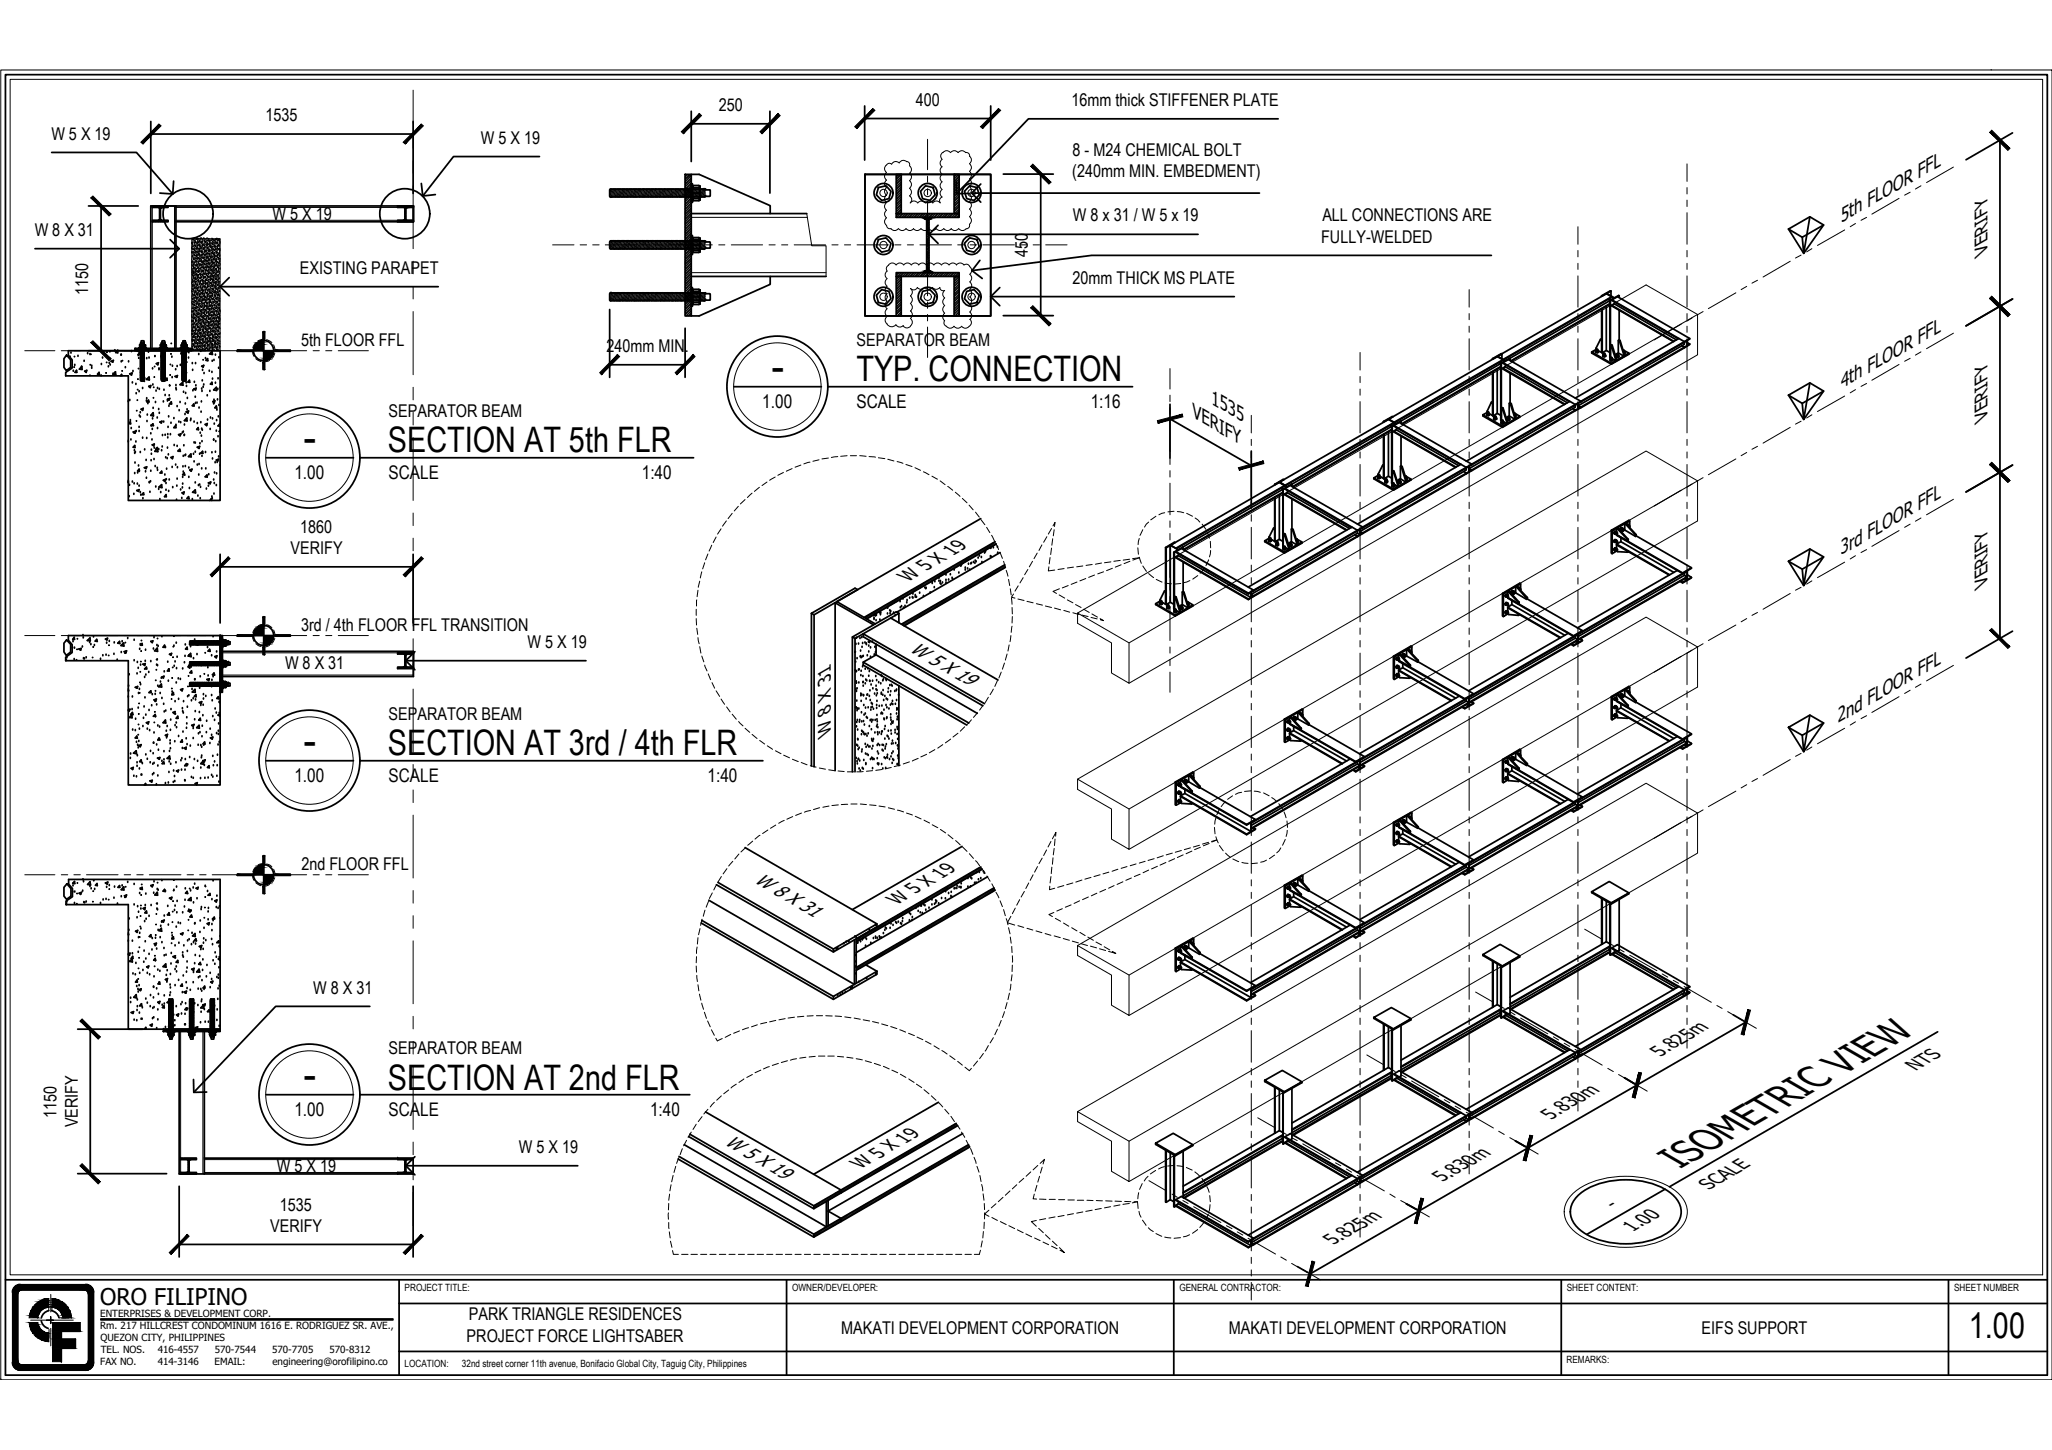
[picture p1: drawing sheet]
<svg xmlns="http://www.w3.org/2000/svg" width="297mm" height="210mm" viewBox="0 0 297 210" stroke-linecap="round" stroke-linejoin="round" font-family="sans-serif">
<defs><g id="words">
<g font-size="6.8">
<text x="111.7" y="55.3">-</text>
<text x="43.9" y="65.6">-</text>
<text x="43.9" y="109.4">-</text>
<text x="43.9" y="157.8">-</text>
</g>
<text font-size="5.8" x="243.2" y="169.2" transform="rotate(-30 243.2 169.2)">ISOMETRIC VIEW</text>
<g font-size="5.1">
<text x="124" y="55.2">TYP. CONNECTION</text>
<text x="56.2" y="65.5">SECTION AT 5th FLR</text>
<text x="56.2" y="109.4">SECTION AT 3rd / 4th FLR</text>
<text x="56.2" y="157.7">SECTION AT 2nd FLR</text>
<text x="285" y="193.7">1.00</text>
</g>
<text font-size="3.3" x="14.5" y="188.9">ORO FILIPINO</text>
<g font-size="2.9">
<text x="266.5" y="32.3" transform="rotate(-30 266.5 32.3)">5th FLOOR FFL</text>
<text x="287.7" y="36.4" transform="rotate(-90 287.7 36.4)">VERIFY</text>
<text x="175.4" y="58.4" transform="rotate(30 175.4 58.4)">1535</text>
<text x="266.5" y="56.3" transform="rotate(-30 266.5 56.3)">4th FLOOR FFL</text>
<text x="172.6" y="60.4" transform="rotate(30 172.6 60.4)">VERIFY</text>
<text x="287.7" y="60.5" transform="rotate(-90 287.7 60.5)">VERIFY</text>
<text x="266.5" y="80.4" transform="rotate(-30 266.5 80.4)">3rd FLOOR FFL</text>
<text x="131.5" y="84.2" transform="rotate(-30 131.5 84.2)">W 5 X 19</text>
<text x="287.7" y="84.5" transform="rotate(-90 287.7 84.5)">VERIFY</text>
<text x="131.6" y="94.2" transform="rotate(30 131.6 94.2)">W 5 X 19</text>
<text x="120.3" y="106.1" transform="rotate(-90 120.3 106.1)">W 8 X 31</text>
<text x="266.1" y="104.7" transform="rotate(-30 266.1 104.7)">2nd FLOOR FFL</text>
<text x="109.1" y="127.7" transform="rotate(30 109.1 127.7)">W 8 X 31</text>
<text x="129.9" y="131" transform="rotate(-30 129.9 131)">W 5 X 19</text>
<text x="240.4" y="153" transform="rotate(-30 240.4 153)">5.825m</text>
<text x="277.3" y="155" transform="rotate(-30 277.3 155)">NTS</text>
<text x="104.8" y="165.7" transform="rotate(30 104.8 165.7)">W 5 X 19</text>
<text x="224.6" y="162.1" transform="rotate(-30 224.6 162.1)">5.830m</text>
<text x="124.6" y="169.3" transform="rotate(-30 124.6 169.3)">W 5 X 19</text>
<text x="208.8" y="171.2" transform="rotate(-30 208.8 171.2)">5.830m</text>
<text x="247.4" y="172.2" transform="rotate(-30 247.4 172.2)">SCALE</text>
<text x="233.7" y="175" transform="rotate(-30 233.7 175)">-</text>
<text x="236.4" y="178.4" transform="rotate(-30 236.4 178.4)">1.00</text>
<text x="193" y="180.3" transform="rotate(-30 193 180.3)">5.825m</text>
</g>
<g font-size="2.7">
<text x="110.3" y="59.1">1.00</text>
<text x="124" y="59.1">SCALE</text>
<text x="157.9" y="59.1">1:16</text>
<text x="42.6" y="69.4">1.00</text>
<text x="56.2" y="69.4">SCALE</text>
<text x="92.9" y="69.4">1:40</text>
<text x="42.6" y="113.2">1.00</text>
<text x="56.2" y="113.2">SCALE</text>
<text x="102.4" y="113.2">1:40</text>
<text x="42.6" y="161.6">1.00</text>
<text x="56.2" y="161.6">SCALE</text>
<text x="94.1" y="161.6">1:40</text>
</g>
<g font-size="2.5">
<text x="38.4" y="17.5">1535</text>
<text x="104" y="16.1">250</text>
<text x="132.6" y="15.3">400</text>
<text x="155.1" y="15.3">16mm thick STIFFENER PLATE</text>
<text x="7.4" y="20.2">W 5 X 19</text>
<text x="69.6" y="20.8">W 5 X 19</text>
<text x="155.3" y="22.5">8 - M24 CHEMICAL BOLT</text>
<text x="155.2" y="25.6">(240mm MIN. EMBEDMENT)</text>
<text x="5" y="34.1">W 8 X 31</text>
<text x="39.4" y="31.8">W 5 X 19</text>
<text x="155.3" y="32.1">W 8 x 31 / W 5 x 19</text>
<text x="191.2" y="35.1">FULLY-WELDED</text>
<text x="191.4" y="32.1">ALL CONNECTIONS ARE</text>
<text x="43.4" y="39.6">EXISTING PARAPET</text>
<text x="148.8" y="37.1" transform="rotate(-90 148.8 37.1)">450</text>
<text x="155.3" y="41.1">20mm THICK MS PLATE</text>
<text x="12.8" y="42.7" transform="rotate(-90 12.8 42.7)">1150</text>
<text x="43.6" y="50.1">5th FLOOR FFL</text>
<text x="87.8" y="50.9">240mm MIN.</text>
<text x="124" y="50.1">SEPARATOR BEAM</text>
<text x="56.2" y="60.3">SEPARATOR BEAM</text>
<text x="43.5" y="77.2">1860</text>
<text x="42.1" y="80.2">VERIFY</text>
<text x="43.6" y="91.4">3rd / 4th FLOOR FFL TRANSITION</text>
<text x="76.4" y="93.8">W 5 X 19</text>
<text x="41.3" y="96.8">W 8 X 31</text>
<text x="56.2" y="104.2">SEPARATOR BEAM</text>
<text x="43.6" y="126">2nd FLOOR FFL</text>
<text x="45.3" y="143.8">W 8 X 31</text>
<text x="56.2" y="152.5">SEPARATOR BEAM</text>
<text x="8.2" y="161.8" transform="rotate(-90 8.2 161.8)">1150</text>
<text x="11.2" y="163.2" transform="rotate(-90 11.2 163.2)">VERIFY</text>
<text x="75.1" y="166.9">W 5 X 19</text>
<text x="40.1" y="169.7">W 5 X 19</text>
<text x="39.1" y="178.3">VERIFY</text>
<text x="40.5" y="175.3">1535</text>
<text x="67.9" y="191.1">PARK TRIANGLE RESIDENCES</text>
<text x="67.5" y="194.2">PROJECT FORCE LIGHTSABER</text>
<text x="121.8" y="193.1">MAKATI DEVELOPMENT CORPORATION</text>
<text x="177.9" y="193.1">MAKATI DEVELOPMENT CORPORATION</text>
<text x="246.3" y="193.1">EIFS SUPPORT</text>
</g>
<g font-size="1.4">
<text x="14.5" y="190.6">ENTERPRISES &amp; DEVELOPMENT CORP.</text>
<text x="58.6" y="187">PROJECT TITLE:</text>
<text x="114.7" y="187">OWNER/DEVELOPER:</text>
<text x="170.7" y="187">GENERAL CONTRACTOR:</text>
<text x="226.8" y="187">SHEET CONTENT:</text>
<text x="282.9" y="187">SHEET NUMBER</text>
<text x="14.5" y="192.4">Rm. 217 HILLCREST CONDOMINUM 1616 E. RODRIGUEZ SR. AVE.,</text>
<text x="14.5" y="197.6">FAX NO.</text>
<text x="14.5" y="194.2">QUEZON CITY, PHILIPPINES</text>
<text x="14.6" y="195.8">TEL. NOS.</text>
<text x="22.8" y="195.8">416-4557</text>
<text x="22.8" y="197.6">414-3146</text>
<text x="31.1" y="197.6">EMAIL:</text>
<text x="31.1" y="195.8">570-7544</text>
<text x="39.4" y="195.8">570-7705</text>
<text x="39.4" y="197.6">engineering@orofilipino.co</text>
<text x="47.7" y="195.8">570-8312</text>
<text x="58.6" y="197.9">LOCATION:</text>
<text x="66.9" y="197.9">32nd street corner 11th avenue, Bonifacio Global City, Taguig City, Philippines</text>
<text x="226.8" y="197.3">REMARKS:</text>
</g>
</g></defs>
<!-- layer: 0 -->
<g fill="none" stroke="#000" stroke-width=".25">
<path d="M.8 10.8h295.6v188.3h-295.6zM21.8 17.6v10.4M21.8 19.4h38M59.8 17.6v10.4M100.1 16.1v7.3M100.1 17.9h11.3M111.4 16.1v11.9M125.2 15.3v7.9M125.2 17.2h18.2M143.4 15.3v7.9M185 17.2h-36.1l-10.4 10.8M291.3 19.2l-6.7 3.9"/>
<path d="M5.1 36h20.8M7.5 22.1h12.3l5.2 6M12.8 29.8h7.2M14.6 29.8v21M22 29.8v.2h1.1v1.9h-1.1v.2h2.3v-.2h-1.1v-1.9h1.1v-.2M23 30l.1 .1M23.1 31.8l-.1 .1M23.2 31.8l.1 .1M23.3 30l-.1 .1M24.6 34.7l1.3 1.3-1.3 1.3M25.1 26.2l-.1 1.9-1.9-.1M25.5 29.8v20.6"/>
<path d="M57.6 29.8v.2h1v1.9h-1v.2h2.2v-.2h-1.1v-1.9h1.1v-.2M58.5 30l.1 .1M58.6 31.8l-.1 .1M58.7 31.8l.1 .1M58.8 30l-.1 .1M59.8 29.8h-38v20.6M59.8 29.8v2.3h-34.3M61 26.6l.2 1.8 1.8-.2M78.1 22.7h-12.5l-4.4 5.7M88.3 36h.4M88.3 27.4h.4M88.3 28.5h.3"/>
<path d="M88.3 27.4v.1v.9v.1M88.5 34.9h.2M88.5 28.5h.2M88.6 34.9h-.2l-.1 .1v.9v.1M88.7 36h.5M88.7 27.4h.5M88.7 34.9h.5M88.7 28.5h.5M89.2 36h.4M89.2 27.4h.4M89.3 34.9h.5M89.3 28.5h.5"/>
<path d="M89.6 36h.3M89.6 27.4h.3M89.8 34.9h.5M89.8 28.5h.5M90 36h.5M90 27.4h.5M90.3 34.9h.2M90.3 28.5h.2M90.5 36h.5M90.5 27.4h.5M90.6 34.9h.5M90.6 28.5h.5"/>
<path d="M91.1 36h.5M91.1 27.4h.5M91.1 34.9h.5M91.1 28.5h.5M91.6 36h.7M91.6 27.4h.7M91.7 34.9h.1M91.7 28.5h.1M91.8 34.9h.5M91.8 28.5h.5M92.3 36h.5M92.3 27.4h.5"/>
<path d="M92.4 34.9h.5M92.4 28.5h.5M92.9 36h.5M92.9 27.4h.5M92.9 34.9h.2M92.9 28.5h.2M93.1 34.9h.3M93.1 28.5h.3M93.4 36h.7M93.4 27.4h.7M93.5 34.9h.5M93.5 28.5h.5"/>
<path d="M94 34.9h.7M94 28.5h.7M94.2 36h.1M94.2 27.4h.1M94.3 36h.4M94.3 27.4h.4M94.7 36h.5M94.7 27.4h.5M94.7 34.9h.4M94.7 28.5h.4M95.1 34.9h.2M95.1 28.5h.2"/>
<path d="M95.3 36h.6M95.3 27.4h.6M95.3 34.9h.5M95.3 28.5h.5M95.8 34.9h.7M95.8 28.5h.7M96 36h.3M96 27.4h.3M96.3 36h.2M96.3 27.4h.2M96.5 36h.5M96.5 27.4h.5"/>
<path d="M96.6 34.9h.5M96.6 28.5h.5M97.1 36h.5M97.1 27.4h.5M97.1 34.9h.5M97.1 28.5h.5M97.6 36h.7M97.6 27.4h.7M97.7 34.9h.5M97.7 28.5h.5M98.2 34.9h.4M98.2 28.5h.4"/>
<path d="M98.3 36h.6M98.3 27.4h.6M98.6 34.9h.3M98.6 28.5h.3M98.9 36h.2M98.9 27.4h.2M98.9 34.9h.6M98.9 28.5h.6M99.1 36h.3M99.1 27.4h.3M99.2 25.2h.9v20.5h-.9zM99.4 36h.7"/>
<path d="M99.4 27.4h.7M99.5 34.9h.3M99.5 28.5h.3M99.8 34.9h.2M99.8 28.5h.2M100 34.9h.7M100 28.5h.7M100.1 34.1h.1v2.7h-.1zM100.1 26.6h.1v2.7h-.1zM100.1 25.2h1.1l10.3 4.6v1.1M100.1 30.9h16.7M100.2 36h.5"/>
<path d="M100.2 27.4h.5M100.2 26.9v2.1M100.2 34.5v2M100.3 35.5l-.1 .5 .1 .2M100.3 34.6l-.1 .6 .1 .2M100.3 27.2l-.1 .5 .1 .2 .9 .1 .1-.6-.2-.2M100.3 28l-.1 .5 .1 .3M100.4 34.6l-.2-.1 .2-.1h.8l.1 .1-.1 .1M100.4 27.1l-.2-.2h.2h.9v2.1v-2.1l-.1 .2M100.4 28.8l-.2 .2 .2 .1h.8l.1-.1-.1-.2M100.4 34.6h.8M100.4 35.5h.8"/>
<path d="M100.4 27.1h.8M100.4 28.8h.8M100.7 36h.4M100.7 27.4h.4M100.8 34.9h.5M100.8 28.5h.5M101.1 36h.1M101.1 27.4h.1M101.1 35.5l.2 .5-.2 .2M101.1 34.6l.2 .6-.2 .2M101.1 28l.2 .5-.2 .3M101.3 36h.5"/>
<path d="M101.3 27.4h.5M101.3 34.9h.5M101.3 28.5h.5M101.3 34.5v2h-.9h-.2l.2-.2h.8l.1 .2zM101.8 36h.2M101.8 27.4h.2M101.9 34.9h.1M101.9 28.5h.1M102.1 27.4l.7 .2v.7l-.1 .1h-.6M102.1 34.9v.1M102.1 35h.1M102.1 35.9h.1"/>
<path d="M102.1 35h.6l.1 .1v.7l-.7 .2M102.1 28.4h.1M102.1 27.5h.1M102.1 28.4v.1M125.2 25.2h18.2v20.5h-18.2zM127.2 27.1l1.1-.2 .7 .8-.3 1.1-1.1 .2-.7-.8zM127.2 34.7l1.1-.3 .7 .8-.3 1.1-1.1 .2-.7-.8zM129.7 30.9h9.1v.6h-4.3v8h4.3v.5h-9.1v-.5h4.4v-8h-4.4zM129.7 25.2h.8v5.7h-.8zM133.7 31.5l.1 .1 .3 .2M134 26.9l1.1 .2 .3 1.1-.8 .8-1.1-.2-.2-1.1zM134.1 39.2l-.3 .1-.1 .2"/>
<path d="M134.5 39.2l.3 .1v.2M134.5 33.9h38.9M134.8 31.5v.1l-.3 .2M135.8 32.6l-1.3 1.3 1.3 1.3M138.1 25.2h.7v5.7h-.7zM138.4 26.2l.1 1.8h1.8M140.4 26.9l1 .2 .4 1.1-.8 .8-1.1-.2-.3-1.1zM140.4 34.4l1 .3 .4 1-.8 .8-1.1-.2-.3-1.1zM140.7 28h41.6M141.8 37.7l-1.1 1.5 1.5 1.1M142 26.6l-1.3 1.4 1.3 1.3M145.2 25.2h7.3"/>
<path d="M150.7 25.2v20.5M215.9 37h-57.9l-17.3 2.2M258.9 33.2l3.1-1.8 2 1.2-3.1 1.7zM262 31.4l-.9 5.3-2.2-3.5M264 32.6l-2.9 4.1-.2-2.4M289.5 20.3v72.1M9.6 51.4l.6 .7v1.1l-.6 .5-.3-.5v-1.3zM9.9 50.8h22v21.6h-13.3v-18h-9.1v-.5l.9-.6v-1.2l-.5-.7zM10.1 51.7h.1M10.3 51.1h.1M10.6 53.7h.1M10.8 52.9h.1"/>
<path d="M11.1 53.6v.3h-.2zM11.3 51.6h.1M11.8 53.1h.1M11.8 53.1l.1 .4-.4-.1zM12.2 52.3h.1M12.3 53.7l.3-.1-.1 .3zM12.7 51.2h.1M13 51.3h.1M13.3 53h.1M13.3 53.3h.1M14.3 53.9l.1 .3h-.3zM14.6 54.4h.1"/>
<path d="M14.7 52.8h.1M14.8 51.8h.1M15.1 51.3h.1M15.7 53.1h.1M15.8 52.6h.1M15.9 50.9h.1M15.9 52.8h.1M16.1 52.3l.3-.1-.1 .2zM16.4 54.2h.1M16.6 50.8h.1M16.7 53.8v.4h-.3zM17 50.8v.3l-.3-.1z"/>
<path d="M17 50.8h.1M17.4 54.4l.2-.2v.2M17.5 51.4h.1M17.6 51.4h.1M17.6 52.4h.1M18.1 53.2h.1M18.6 58.1h.1M18.6 52.4h.1M18.8 58h.1M18.8 54.1l.3-.1-.1 .3zM19 50.9h.1M19.2 55.4h.1"/>
<path d="M19.2 53.8h.1M19.5 50.4h8.3v.4h-8.3zM19.7 55.6h.1M19.7 57h.1M20 51.5h.1M20 50.8h-.1l.2 .1 .1-.1M20.1 50.3h1.1v.1h-1.1zM20.1 56.7h.1M20.2 50.9h.1M20.2 51.1l.1 .2h-.3zM20.2 50.3h.8M20.3 50.3h.3"/>
<path d="M20.3 50h.3M20.3 59.7h.1M20.3 50l-.1-.1h.8h-.8v.4h.1M20.3 50v.3M20.3 54h.1M20.4 55v.1M20.4 54.8v.2M20.4 54.8v.1M20.4 54.7v.1M20.4 54.6v.1M20.4 54.5v.2M20.4 54.3v.2"/>
<path d="M20.4 54.3v.1M20.4 54.2v.1M20.4 54.1v.1M20.4 54v.2M20.4 53.8v.2M20.4 53.8v.1M20.4 53.7v.1M20.4 51.1v2.6M20.4 53.5v.1M20.4 53.3v.1M20.4 53v.1M20.4 52.8v.1"/>
<path d="M20.4 52.5v.1M20.4 52.2v.1M20.4 52v.1M20.4 51.7v.1M20.4 51.5v.1M20.4 51.2v.1M20.4 51v.1M20.4 50.9v.1M20.4 50.6v.4M20.4 50.7v.1M20.4 50.5v.1M20.4 50.4v.1"/>
<path d="M20.4 50.1v.4M20.4 50.2v.1M20.4 50v.1M20.4 49.9v.1M20.4 49.8v.2M20.4 49.6v.2M20.4 53.7h.1M20.4 52h.1M20.4 59.2l.3-.1-.1 .3zM20.5 49.6h.1M20.6 53.3h.1M20.6 56.2h.1"/>
<path d="M20.8 49.6h.1M20.8 49.6v-.3h-.3l-.1 .3M20.8 49.6v1.4M20.8 55v.2l-.4-.1M20.8 49.8v.1M20.8 50v.1M20.8 50.3v.1M20.8 50.5v.1M20.8 50.8v.1M20.8 51v.1M20.8 51.1v.1M20.8 51.2v.3"/>
<path d="M20.8 51.3v.1M20.8 51.5v.2M20.8 51.6v.1M20.8 51.7v.1M20.8 51.8v.1M20.8 51.8v.2M20.8 52v.2M20.8 52.1v.1M20.8 52.2v.1M20.8 52.3v.4M20.8 52.4v.1M20.8 52.6v.1"/>
<path d="M20.8 52.7v.1M20.8 52.8v.4M20.8 52.9v.1M20.8 53.2v.1M20.8 53.3v1.7M20.8 53.5v.1M20.8 53.7v.1M20.8 54v.1M20.8 54.2v.1M20.8 54.5v.1M20.8 54.7v.1M20.9 54.5v.3h-.3z"/>
<path d="M20.9 55.2h.1M20.9 50h-.3v.3h.3M21 50h.1l-.1 .3zM21.2 58.1h.1M21.2 54.9l.4-.3v.4zM21.2 57.7h.1M21.2 51.9h.1M21.4 58.4h.1M21.5 51h.1M21.5 57.9l.1 .3h-.3zM21.5 55.9l.3-.1-.1 .3zM21.6 51.8h.1"/>
<path d="M22.1 53.4h.1M22.1 55.7h.1M22.2 59.1h.1M22.2 59.7v.5l-.4-.1zM22.4 51.6h.1M22.5 58.3h.1M22.6 56.6h.1M22.6 52.6l.3-.1-.1 .3zM22.8 56.2h.1M23 59.3h.1M23 53.4h.1M23 53.5h.1"/>
<path d="M23.1 56.4h.1M23.1 59.8h.1M23.1 50.3h1.1v.1h-1.1zM23.2 49.9h.8l.1 .4h-.1v-.4zM23.2 50.3h.8M23.3 50.3h.3M23.3 50h.3M23.3 51.6h.1M23.3 50l-.1-.1v.4h.1M23.3 50v.3M23.4 49.6v1.4M23.4 49.8v.1"/>
<path d="M23.4 50v.1M23.4 50.3v.1M23.4 50.5v.1M23.4 50.8v.1M23.4 51v.1M23.4 51.1v.1M23.4 51.2v.3M23.4 51.3v.1M23.4 51.5v.2M23.4 51.6v.1M23.4 51.7v.1M23.4 51.8v.1"/>
<path d="M23.4 51.8v.2M23.4 52v.2M23.4 52.1v.1M23.4 52.2v.1M23.4 52.3v.4M23.4 52.4v.1M23.4 52.6v.1M23.4 52.7v.1M23.4 52.8v.4M23.4 52.9v.1M23.4 53.2v.1M23.4 53.3v1.7"/>
<path d="M23.4 53.5v.1M23.4 53.7v.1M23.4 54v.1M23.4 54.2v.1M23.4 54.5v.1M23.4 54.7v.1M23.4 55v.1M23.4 55.1h.5M23.5 49.6h.1M23.5 49.6v-.3h.3v.4M23.5 49.6h-.1M23.5 51.3l.1 .3h-.3z"/>
<path d="M23.6 50.3h.3M23.6 50h.3M23.7 58.2h.1M23.7 50v.3M23.7 56.5h.1M23.8 54.8h.1M23.8 49.6h.1M23.9 55v.1M23.9 54.8v.2M23.9 54.8v.1M23.9 54.7v.1M23.9 54.6v.1"/>
<path d="M23.9 54.5v.2M23.9 54.3v.2M23.9 54.3v.1M23.9 54.2v.1M23.9 54.1v.1M23.9 54v.2M23.9 53.8v.2M23.9 53.8v.1M23.9 53.7v.1M23.9 51.1v2.6M23.9 53.5v.1M23.9 53.3v.1"/>
<path d="M23.9 53v.1M23.9 52.8v.1M23.9 52.5v.1M23.9 52.2v.1M23.9 52v.1M23.9 51.7v.1M23.9 51.5v.1M23.9 51.2v.1M23.9 51v.1M23.9 50.9v.1M23.9 50.6v.4M23.9 50.7v.1"/>
<path d="M23.9 50.5v.1M23.9 50.4v.1M23.9 50.1v.4M23.9 50.2v.1M23.9 50v.1M23.9 49.9v.1M23.9 49.8v.2M23.9 49.7v.1M23.9 51.1h.1M23.9 57.2h.1M23.9 51.5h.1M24.2 54.8v.2h-.3z"/>
<path d="M24.2 58.1h.1M24.2 57.8l.4-.1-.1 .2zM24.5 58.8h.1M24.5 57.3h.1M24.5 55.9h.1M24.8 58.2v.3h-.3zM24.9 51.7h.1M24.9 54.7h.1M25 53h.1M25.3 54.5l.4-.1-.1 .2zM25.4 53.5h.1M25.5 56.2h.1"/>
<path d="M25.5 55.8h.1M25.5 56.4h.1M25.6 58.9h.1M25.6 53.1h.1M25.9 59.5h.1M26.1 58.3h.1M26.1 55.7l.3-.4 .1 .5zM26.1 52.9h.1M26.1 50.3h1.1v.1h-1.1zM26.2 51.2h.1M26.3 49.9h.7l.1 .4h-.1v-.4zM26.3 50.3h.7"/>
<path d="M26.3 50.3h.3M26.3 50h.3M26.3 50h-.1v.3h.1M26.3 50v.3M26.4 51.2h.1M26.4 49.6v1.4M26.4 49.8v.1M26.4 50v.1M26.4 50.3v.1M26.4 50.5v.1M26.4 50.8v.1M26.4 51v.1"/>
<path d="M26.4 51.1v.1M26.4 51.2v.3M26.4 51.3v.1M26.4 51.5v.2M26.4 51.6v.1M26.4 51.7v.1M26.4 51.8v.1M26.4 51.8v.2M26.4 52v.2M26.4 52.1v.1M26.4 52.2v.1M26.4 52.3v.4"/>
<path d="M26.4 52.4v.1M26.4 52.6v.1M26.4 52.7v.1M26.4 52.8v.4M26.4 52.9v.1M26.4 53.2v.1M26.4 53.3v1.7M26.4 53.5v.1M26.4 53.7v.1M26.4 54v.1M26.4 54.2v.1M26.4 54.5v.1"/>
<path d="M26.4 54.7v.1M26.4 55v.1M26.4 55.1h.5M26.4 51.2l.4-.1-.1 .2zM26.5 49.6h.1M26.5 49.6v-.3h.3v.4M26.5 49.6h-.1M26.6 56.8h.1M26.6 51h.1M26.7 54.5h.1M26.8 51.6v.3h-.2zM26.8 58.5h.1"/>
<path d="M26.8 49.6h.1M26.9 57h.1M26.9 55v.1M26.9 54.8v.2M26.9 54.8v.1M26.9 54.7v.1M26.9 54.6v.1M26.9 54.5v.2M26.9 54.3v.2M26.9 54.3v.1M26.9 54.2v.1M26.9 54.1v.1"/>
<path d="M26.9 54v.2M26.9 53.8v.2M26.9 53.8v.1M26.9 53.7v.1M26.9 51.1v2.6M26.9 53.5v.1M26.9 53.3v.1M26.9 53v.1M26.9 52.8v.1M26.9 52.5v.1M26.9 52.2v.1M26.9 52v.1"/>
<path d="M26.9 51.7v.1M26.9 51.5v.1M26.9 51.2v.1M26.9 51v.1M26.9 50.9v.1M26.9 50.6v.4M26.9 50.7v.1M26.9 50.5v.1M26.9 50.4v.1M26.9 50.1v.4M26.9 50.2v.1M26.9 50v.1"/>
<path d="M26.9 49.9v.1M26.9 49.8v.2M26.9 49.7v.1M27 55.4h.1M27 59.6l.3-.1-.1 .3zM27 50h-.3v.3h.3M27 55.9h.1M27.1 59.3h.1M27.1 57.7h.1M27.3 51.8h.1M27.3 51.1h.1M27.4 55l.1 .3h-.3z"/>
<path d="M27.8 52.6h.1M27.9 53.6h.1M27.9 56.6h.1M28.1 58.5v.3l-.3-.1zM28.1 56.3l.3-.1-.1 .2zM28.1 55.3h.1M28.3 57.5h.1M28.3 58.4h.1M28.3 52.6h.1M28.3 55.9h.1M28.5 58.3h.1M28.8 51.3h.1"/>
<path d="M28.8 59.1h.1M29.1 50.9h.1M29.1 59.7h.1M29.2 58.2h.1M29.2 56.3h.1M29.2 53l.3-.1-.1 .2zM29.2 56.7h.1M29.3 55.1h.1M29.3 53.6h.1M29.4 56.1h.1M29.5 55.7h.1M29.5 54.1h.1"/>
<path d="M29.7 51.9h.1M30 57.3h.1M30 51.9l.1 .3h-.3zM30.3 53.7h.1M30.4 56.7h.1M30.7 50.9l.1 .4-.5-.1zM30.7 53.9h.1M30.7 55.3v.3h-.2zM30.7 52.3h.1M30.8 54.9h.1M30.8 58.1l.3-.1-.1 .3zM30.9 58.5h.1"/>
<path d="M31 57.9h.1M31 52.2h.1M31.2 51.4h.1M31.2 55.5h.1M31.3 58.8l.1 .3-.3-.1zM31.3 56.1l.1 .4-.5-.1zM31.4 59.4h.1M31.5 57.9h.1M31.5 56.4h.1M31.6 54.8h.1M31.7 53.3h.1M31.7 58.7h.1"/>
<path d="M31.7 51.8h.1M31.9 56.1h.1M31.9 41.5h31.5M33.2 40.2l-1.3 1.3 1.3 1.3M34.4 50.7h2.2v.2h-2.2zM36.6 50.8h3.2M38.1 52.4h.2v1.1h-.2zM38.1 48h.2v1.1h-.2zM38.2 49.1v3.3M39.8 50.7h2.2v.2h-2.2zM88.3 44.8v9.8M88.3 52.8h10.9"/>
<path d="M88.3 43.5h.4M88.3 42.4h.3M88.3 42.4v.1v.9v.1M88.5 42.4h.2M88.7 43.5h.5M88.7 42.4h.5M89.2 43.5h.4M89.3 42.4h.5M89.6 43.5h.3M89.8 42.4h.5M90 43.5h.5M90.3 42.4h.2"/>
<path d="M90.5 43.5h.5M90.6 42.4h.5M91.1 43.5h.5M91.1 42.4h.5M91.6 43.5h.7M91.7 42.4h.1M91.8 42.4h.5M92.3 43.5h.5M92.4 42.4h.5M92.9 43.5h.5M92.9 42.4h.2M93.1 42.4h.3"/>
<path d="M93.4 43.5h.7M93.5 42.4h.5M94 42.4h.7M94.2 43.5h.1M94.3 43.5h.4M94.7 43.5h.5M94.7 42.4h.4M95.1 42.4h.2M95.3 43.5h.6M95.3 42.4h.5M95.8 42.4h.7M96 43.5h.3"/>
<path d="M96.3 43.5h.2M96.5 43.5h.5M96.6 42.4h.5M97.1 43.5h.5M97.1 42.4h.5M97.6 43.5h.7M97.7 42.4h.5M98.2 42.4h.4M98.3 43.5h.6M98.6 42.4h.3M98.9 43.5h.2M98.9 42.4h.6"/>
<path d="M99.1 43.5h.3M99.2 47.5v7.1M99.4 43.5h.7M99.5 42.4h.3M99.8 42.4h.2M100 42.4h.7M100.1 41.6h.1v2.7h-.1zM100.1 40h19.5M100.2 43.5h.5M100.2 42l.2-.1 .9 .1-.1 .2h-.8zM100.2 42v2M100.3 43l-.1 .5 .1 .3"/>
<path d="M100.3 42.2l-.1 .5 .1 .3M100.4 43.8l-.2 .2 .2 .1 .9-.1v-2v2l-.1-.2M100.4 43.8h.8M100.4 43h.8M100.7 43.5h.4M100.8 42.4h.5M101.1 43.5h.1M101.1 43l.2 .5-.2 .3M101.1 42.2l.2 .5-.2 .3M101.3 43.5h.5M101.3 42.4h.5M101.8 43.5h.2"/>
<path d="M101.9 42.4h.1M102.1 42.4v.1M102.1 42.5h.1M102.1 43.4h.1M102.1 42.5h.6l.1 .1v.8l-.7 .1M106.2 56h12.7M111.5 40v1.2l-10.3 4.5h-1.1M119.9 56h44M127.6 41.9l1.1 .3 .3 1-.7 .8-1.1-.2-.3-1.1zM129.7 40h.8v5.7h-.8zM133.5 42.2l1.1-.3 .8 .8-.3 1.1-1.1 .2-.7-.8zM138.1 40h.7v5.7h-.7z"/>
<path d="M139.9 42.2l1.1-.3 .8 .8-.4 1.1-1 .2-.8-.8zM143.4 42.9h35.3M144.7 41.6l-1.3 1.3 1.3 1.4M145.2 45.7h7.3M169.4 58.5v7.8M215.2 59.9l.1 .2 .2 .1 .1-.2M215.3 59.9h.2M215.3 59.7l-.6 .3 2.8 1.7v.2M215.3 59.8v.2h.2h.1l-.1-.2M215.3 59.7h.1M215.3 59.6l.2 .1h-.2zM215.5 59.7v.2"/>
<path d="M215.6 59.9l.5 .3M215.9 58.2h.2M216.1 58.3l-.2-.1-.6 1.3v.4M216.1 51.9v.1M216.1 53.8v6.4M216.7 53.4v6.4M217.2 52.4v.3M217.2 52.7l-14.4 8.3M217.2 52.6v8.2l.1 .1M217.2 53.1l-14.2 8.3M217.2 53.1l-14.3 8.3M217.3 59.1l.1-.1 .2 .1-.1 .1"/>
<path d="M217.3 52.6v8.3M217.4 51.2l-1.3 .8v-.1M217.4 51.2h-.1l-1.2 .7M217.4 51.2v.7M217.6 59.1l.6 2M217.6 52l15.7-9.1v.1l-15.6 9.1M217.6 53.3l9 5.2M217.9 52.3l-1.2-.7-15.7 9.1 1.1 .6M217.9 52.8v.3l-.3 .2v.1l8.9 5.2M217.9 53.1l9 5.2M218.5 58.4l.1 .1M218.6 51.9h-.1l-1.3 .7h.1"/>
<path d="M218.6 58.3l-.1 .1v1.8l.8 .5 .1-.3-.6-2-.2 .1M218.6 51.9l-1.3 .7M218.6 51.9v.3M218.6 54v4.3M218.6 58.3l.2 .1M218.6 58.5l.7 2.2M219.1 59.7l.2 .1M219.1 59.8h.2l-.1 .1M227.2 58.1l-9.6-5.5v-.1l10.4 6.1 .8-.5v.1M227.2 58.1l-15 8.7M227.7 59.2l.3 .2M228 59.4l-15.8 9.1"/>
<path d="M228 59.5l-15 8.6M228.4 58.4v.8M228.5 58.4v.8M228.8 58.9l-.8 .6v-.1M228.8 58.2l-15.8 9-10.4-6.1M228.8 58.2l15-8.7v.3l-15.3 8.9 .3 .2M228.8 58.9l-.8 .5M230.4 50.9v.2l2.8 1.6 2.6-1.4v-.2M231 50.8v.2l.3 .1 .1-.1v-.2M231 50.8h.3M231 50.6l-.6 .3 2.8 1.7v.1M231 50.9v.1"/>
<path d="M231.1 50.5l.2 .1h-.2zM231.1 50.7l-.1 .1v.1h.3l.1-.1-.1-.1M231.3 50.9v.2M231.3 50.6v.2M231.3 50.8l.5 .2M231.7 49.1h.1M231.8 51l.1 .1 .6-.4 .5 .3M231.8 49.2l-.1-.1-.7 1.3 .1 .4M231.8 42.8v.1M231.8 44.7v6.3M231.9 44.7v6.4M232 51.4l.1 .2 .2 .1 .1-.1v-.2"/>
<path d="M232.1 51.5v.1M232.1 51.4h.2M232.1 51.3v.2h.2l.1-.1-.1-.1M232.1 51.2v.2M232.1 51.1l.2 .1h-.2zM232.3 51.5v.2M232.3 51.2v.2M232.5 44.3v6.4M232.6 42.5l1.1 .6M232.9 43.2v.4h.1M232.9 43.6l-14.3 8.3M233 43.5v8.2l.1 .1"/>
<path d="M233 44l-14.3 8.3M233.1 52v.3h.2l.2-.3M233.1 51.8v-1.8l.1 .1 .7 1.9M233.1 50l.1-.1 .2 .1-.2 .1M233.1 43.5v8.3M233.1 52.1v.2M233.1 51.8l.1 .2M233.1 52h.2M233.1 51.7l.2 .1h-.2zM233.2 51.9l-.1 .2h.2l.2-.1-.1-.1M233.2 42.1l-1.3 .8-.1-.1M233.2 42.1h-.1l-1.3 .7"/>
<path d="M233.2 42.1v.7M233.3 52.1v.2M233.3 44.2l9 5.2M233.4 51.8v.2M233.4 50l.6 2M233.4 52l.5 .2v-.2M233.6 43.2l-1.1-.7-15.7 9.1 1.1 .6M233.7 43.7v.3l-.4 .3 9 5.2M233.7 44l9 5.2M233.9 52h.1v.2M233.9 51.4l.1 .3h.2l.1-.2M234 51.6v.1"/>
<path d="M234 51.5h.2M234 51.2l.2 .1h-.2zM234 51.4h-.1l.1 .2h.2l.1-.1v-.1M234 51.3v.2M234.1 42.9l10.5 6.1M234.2 51.6v.1M234.3 51.3v.2M234.3 51.1l-.5 .3M234.3 49.3l.1 .1M234.4 42.8h-.1l-1.3 .7h.1M234.4 49.2l-.1 .1v1.8l.8 .4v-.2l-.6-2-.1 .1M234.4 42.8l-1.3 .7"/>
<path d="M234.4 42.8v.3M234.4 44.9v4.3M234.4 49.2l.1 .1M234.4 49.4l.7 2.1M234.9 50.6l.2 .1M234.9 50.7h.2l-.1 .1M235.1 51h-.1M235.1 51v-.2l.7 .3-2.6 1.5M235.1 50.9l.1 .1-.1 .1M235.2 51l-.1 .2M242.9 49l-9.6-5.5v-.1l10.5 6.1 .8-.5v.1l-15.8 9-10.5-6.1M243 49l-15 8.6"/>
<path d="M243.4 50.1l.4 .2M243.8 50.3l-15 8.6M243.8 50.3l-15 8.7M244.2 49.3v.8M244.2 49.3v.7M244.2 49.6l.4 .2M244.6 49.8l-.8 .5M258.9 57.2l3.1-1.8 2 1.2-3.1 1.8zM262 55.4l-.9 5.3-2.2-3.5M264 56.6l-2.9 4.1-.2-2.3M291.3 43.3l-6.7 3.9M18.6 69.7h.1"/>
<path d="M18.6 63.9h.1M18.6 69.7v.1M18.7 71.9h.1M18.7 70.2h.1M18.9 60.9h.1M18.9 61.1v.3l-.2-.1zM19 63.7h.1M19 62h.1M19.2 69.8h.1M19.3 62.5l.3-.1-.1 .3zM19.4 71.6h.1M19.4 62.7h.1"/>
<path d="M19.4 70h.1M19.5 65.2h.1M19.5 65.6h.1M19.5 68.6h.1M19.5 64.5v.3l-.2-.1zM19.5 67h.1M19.6 65.5h.1M19.7 64h.1M19.7 62.5h.1M19.8 71l.3-.1v.2zM19.9 70.1h.1M19.9 68.5h.1"/>
<path d="M20.1 67.5h.1M20.1 70.4h.1M20.1 61.9h.1M20.1 68.3h.1M20.1 62.5h.1M20.1 67.9l.1 .3h-.3zM20.2 60.2h.1M20.3 60.4h.1M20.3 71.3h.1M20.3 65.5h.1M20.4 71.7h.1M20.6 63.4h.1"/>
<path d="M20.7 72.2h.1M20.8 71.3v.3h-.2zM20.9 67.7l.3-.1v.2zM20.9 65.1h.1M21.1 68.3h.1M21.2 66.6h.1M21.2 69.2h.1M21.2 63.5h.1M21.3 61h.1M21.3 60.1h.1M21.6 69.9h.1M21.7 71.3h.1"/>
<path d="M21.8 69.7h.1M21.8 62.8h.1M21.8 68.2h.1M21.9 61.7h.1M21.9 66.7h.1M21.9 65.8h.1M21.9 65.2h.1M22 63.7h.1M22 62.2h.1M22 64.4l.3-.1v.2zM22.1 60.6h.1M22.1 61.4l.1 .2h-.3z"/>
<path d="M22.3 66.5h.1M22.3 64.9h.1M22.5 67.5h.1M22.5 70.5h.1M22.8 60.5h.1M22.8 67.8h.1M22.8 64.8v.2h-.3zM22.8 65v.4l-.4-.1zM22.8 68.1h.1M22.8 62h.1M23 70.8h.1M23 65.1h.1"/>
<path d="M23 70.5l.4-.3v.4zM23.1 72.3h.1M23.1 61.1l.3-.1v.2zM23.3 71.3h.1M23.4 65.2h.1M23.4 68.2v.3h-.2zM23.5 64.7h.1M23.5 63h.1M23.7 69.5l.2-.1v.3zM23.7 61.1h.1M23.9 68.8h.1M23.9 63h.1"/>
<path d="M24 66.3h.1M24 70h.1M24 71h.1M24 71.6l.1 .3h-.3zM24.1 69.4h.1M24.1 67.9h.1M24.2 66.4h.1M24.2 64.9h.1M24.3 62.9h.1M24.3 63.4h.1M24.3 61.9h.1M24.4 65.8h.1"/>
<path d="M24.4 71.1h.1M24.4 60.3h.1M24.5 69.5h.1M24.7 62.9h.1M24.8 61.3h.1M24.8 66.2l.2-.1v.3zM24.9 67.7h.1M25 70.6h.1M25.2 60.6h.1M25.2 64.5h.1M25.4 67.3h.1M25.4 61.6l.1 .3h-.3z"/>
<path d="M25.5 61.6h.1M25.6 72.4h.1M25.6 70.4h.1M25.6 69.4h.1M25.6 64.6h.1M25.7 67.7h.1M25.8 65.3h.1M25.9 62.9l.3-.1-.1 .3zM25.9 61.1h.1M26 65l.1 .3h-.3zM26.1 61.2h.1M26.1 70.9h.1"/>
<path d="M26.3 72.2h.1M26.4 71.3l.3-.1-.1 .3zM26.4 62.7h.1M26.4 70.6h.1M26.4 70.1h.1M26.4 69.1h.1M26.5 67.6h.1M26.5 66.1h.1M26.5 68.3h.1M26.5 62.5h.1M26.6 64.5h.1M26.7 63h.1"/>
<path d="M26.7 68.5v.3l-.3-.1zM26.7 61.5h.1M26.8 66h.1M26.8 60h.1M26.8 67.5h.1M26.9 65.9h.1M27 60.5l.1 .4h-.4zM27.3 71.9l.1 .3h-.3zM27.3 67.7h.1M27.3 69.1h.1M27.4 70.7h.1M27.5 68l.3-.1-.1 .3z"/>
<path d="M27.6 60.9h.1M27.6 60.7h.1M27.6 65.7l.1 .4h-.4zM27.8 72.3h.1M27.9 71.3l.4-.4v.4zM28 65.8h.1M28.1 64.1h.1M28.1 66.9h.1M28.1 61.1h.1M28.3 65.5h.1M28.3 69.9h.1M28.3 64.1h.1"/>
<path d="M28.6 61.3h.1M28.6 67.3h.1M28.6 64.7l.3-.1-.1 .3zM28.6 71.8h.1M28.7 61.9v.3h-.2zM28.7 70.3h.1M28.8 68.8h.1M28.8 67.2h.1M28.9 70.2h.1M28.9 65.8h.1M28.9 64.2h.1M29 72.2h.1"/>
<path d="M29 62.7h.1M29 70.5h.1M29.1 61.2h.1M29.1 65.6l.2-.3 .1 .3zM29.2 63.1h.1M29.2 67.9h.1M29.2 62.1h.1M29.2 66.1h.1M29.2 63.9h.1M29.3 62.3h.1M29.7 69l.3-.2v.3zM29.7 61.4l.3-.1-.1 .3z"/>
<path d="M29.7 65.5h.1M29.8 67.9h.1M29.9 70.8h.1M30 60.8h.1M30.2 70.4h.1M30.2 69.9l.3-.1-.1 .2zM30.2 68.7h.1M30.4 72.4l.2-.2v.2M30.4 62.2h.1M30.5 60.5h.1M30.7 65.5h.1M30.7 71.9h.1"/>
<path d="M30.7 72.2h.1M30.8 66.4h.1M30.8 60.6h.1M30.9 63.7h.1M30.9 69.5h.1M31 71.5h.1M31 61.4h.1M31 70h.1M31.1 68.5h.1M31.1 67h.1M31.2 65.5h.1M31.2 63.9h.1"/>
<path d="M31.3 70.3h.1M31.3 62.4h.1M31.3 66.6l.3-.1-.1 .2zM31.4 68.6h.1M31.4 60.9h.1M31.4 66.9h.1M31.6 63.2h.1M31.6 60.3h.1M31.7 66.1h.1M31.9 67.4h.1M31.9 62.3l-.2 .2h.2M31.9 61.3l-.3 .4h.3"/>
<path d="M38.5 66.3h12.7M52.1 66.3h48.3M142 75.1l-20.9 12 5.6 3.2M142.6 79.9h.1M143.4 79.3h.1M143.4 79.4h.1M143.8 79.3h.1M144 78.4l-18.9 11M144.2 78.8l-18.7 10.8M144.4 79.2h.1M144.8 80l-15 8.6M168.7 79.3l1.3-.8h.1l-1.3 .8z"/>
<path d="M168.7 79.3v8.2M168.8 79.3v8.2M169.4 60.6l11.7 6.8M169.9 79.9v8.3h.1M170 80v8.2M170.5 79.6l-1.1-.7v8.3M171.2 79.2l-1.3 .7 .1 .1M171.2 79.2l.1 .1M171.3 79.3l-1.3 .7M171.3 79.3v.2M181.1 65.3v7.8M183.1 78.3v.1l2.8 1.7 2.6-1.5v-.1"/>
<path d="M183.6 78.1l.1 .3h.2l.2-.2M183.7 78.2v.2M183.7 78.1h.2M183.7 77.9l-.6 .4 2.8 1.6v.2M183.7 78v.2h.2h.2l-.1-.2M183.7 77.9h.1M183.7 77.8l.2 .1h-.2zM183.9 78.2v.2M184 77.9v.2M184 78.1l.5 .3M184.5 78.4l.7-.3 .5 .3M184.5 70.1l1.2-.7h.1z"/>
<path d="M184.5 76.6l-.2-.1-.6 1.2v.4M184.5 76.4l-.2 .1M184.5 70.1v.1M184.5 72v6.4M184.6 72v6.4M184.7 78.7v.3h.2l.2-.1v-.1M184.7 78.8v.2M184.8 78.6l-.1 .2h.4l-.1-.2M184.8 78.5v.2l.1 .1 .1-.1v-.2M184.8 78.4l.2 .1h-.2zM184.9 78.8v.2M185.2 69.8l.8 .6-15.7 9"/>
<path d="M185.2 69.8l-15.8 9.1 1.1 .7M185.2 69.8l1.1 .7M185.2 71.6v6.5M185.6 70.6l.1 .3M185.6 70.9l-14.4 8.3M185.7 79.3l.1 .3h.2l.1-.1v-.2M185.7 70.8v8.3M185.7 71.3l-14.3 8.3M185.7 71.3l-14.4 8.3M185.7 79.1v-1.8l.2 .1 .6 2M185.7 77.3h.3l-.1 .1M185.7 79.1l.1 .2"/>
<path d="M185.7 70.9v8.2M185.8 79.3h.2M185.8 79.4v.2M185.8 79.1h.2l-.2 .1zM186 79.5v.1M186 70.3l-15.7 9M186 71.6l9 5.1M186 79.2l.1 .1-.1 .2-.3-.2h.1M186 79.1v.2M186 77.3l.7 2M186 70.2l15.7-9v.1l-15.6 9M186.1 79.3l.4 .3v-.2"/>
<path d="M186.4 71v.3l-.4 .3 8.9 5.2M186.4 71.3l9 5.2M186.5 79.4l.2-.1v.2M186.6 78.8l.1 .3h.1l.2-.1v-.2M186.7 78.9v.2M186.7 78.8h.2M186.7 78.6h.2l-.2 .1zM186.7 78.6v.2M186.8 78.9v.2M186.9 78.7l.1 .1-.2 .1h-.1l-.1-.1h.1M186.9 78.6v.2M186.9 78.4l-.4 .3"/>
<path d="M186.9 76.6l.2 .1M187 70.1l-1.3 .8M187 76.6h-.1v1.8l.8 .5 .1-.3-.6-2-.1 .1M187 70.1v.3M187 72.2v4.4M187 76.6h.2M187.1 76.7l.6 2.2M187.7 78h-.1l.2 .1h-.2M187.7 78.4l.1-.3 .7 .4-2.6 1.4M187.8 78.2l.1 .1-.2 .1M187.9 78.3v.2h-.1M195.6 76.4l-9.6-5.6v-.1l10.5 6.1 .8-.5v.1"/>
<path d="M195.7 76.3l-15 8.7M196.1 77.4l.4 .2M196.5 77.6l-15 8.6M196.5 77.7l-15 8.6M196.8 76.6v.8l-.3-.2M196.9 76.6v.8M197.3 77.1l-.8 .6v-.1M197.3 76.4l-.8 .4-15 8.6-10.5-6M197.3 76.4l14.9-8.7v.3l-15.3 8.9 .4 .2M197.3 77.1l-.8 .5M198.9 69.2v.1l2.8 1.7 2.5-1.5v-.1M199.4 69l.1 .3 .3-.1v-.1"/>
<path d="M199.5 69.1v.2M199.5 68.8l-.6 .4 2.8 1.6v.2M199.5 68.9v.2h.2h.1l-.1-.2M199.5 68.8h.1M199.5 68.7l.2 .1h-.2zM199.7 69.1v.2M199.8 69l.5 .3M200.3 67.5l-.2-.1-.6 1.2v.4h.2v-.2M200.3 61l1.2-.7h.1l-1.3 .8zM200.3 67.3l-.2 .1M200.3 61v.1M200.3 62.9v6.4"/>
<path d="M200.5 69.6v.3h.2l.2-.2M200.5 69.7v.2M200.5 69.6h.2M200.5 69.3l.2 .1h-.2zM200.6 69.5l-.1 .2h.2h.2l-.1-.2M200.6 69.4v.2M200.7 69.7v.2M200.8 69.4v.2M201 62.5v6.4M201.4 61.5l.1 .3M201.4 61.8l-14.4 8.3M201.5 69.2l-.5-.3-.7 .4"/>
<path d="M201.5 61.7v8.2v.1M201.5 62.2l-14.3 8.3M201.5 62.2l-14.4 8.3M201.5 70.2v.3h.2l.2-.1v-.2M201.5 70v-1.8l.2 .1 .6 1.9M201.5 68.2l.2-.1 .1 .1-.1 .1M201.5 61.7v8.3M201.5 70.3v.2M201.5 70h.1M201.6 70.1l-.1 .2 .4-.1-.1-.1M201.6 70v.2M201.6 70.2h.2"/>
<path d="M201.6 69.9l.2 .1h-.2zM201.7 70.3v.2M201.8 70v.2M201.8 68.2l.6 2M201.8 61.1l15.7-9v.1l-15.6 9M201.8 62.5l9 5.1M201.9 70.2l.4 .3v-.3M202.1 61.4l-1.1-.7-15.8 9.1 1.1 .7M202.2 61.9v.3l-.4 .3 8.9 5.2M202.2 62.2l8.9 5.2M202.3 70.2h.1v.2M202.4 69.7v.2l.2 .1 .2-.1v-.2"/>
<path d="M202.4 69.8v.1M202.5 69.7h.2M202.5 69.6l-.1 .2 .4-.1-.1-.1M202.5 69.5v.2M202.5 69.4l.2 .1h-.2zM202.6 69.8v.2M202.7 69.5v.2M202.7 69.3l-.4 .3M202.7 67.5l.1 .1M202.8 61h-.1l-1.2 .7M202.8 67.5h-.1v1.8l.8 .5 .1-.1v-.2l-.6-2-.2 .1M202.8 61v.3"/>
<path d="M202.8 63.1v4.4M202.8 61l-1.3 .7M202.8 67.5h.2M202.8 67.6l.7 2.2M203.4 68.8l.1 .1M203.4 68.9h.2l-.2 .1M203.6 69.2v-.2l.6 .4-2.5 1.4M203.6 69.1l.1 .1-.2 .1M203.6 69.2h-.1M203.7 69.2v.2h-.1M211.4 67.2l-9.6-5.5v-.1l10.4 6.1 .8-.5v.1M211.5 67.2l-15 8.7"/>
<path d="M211.9 68.3l.3 .2M212.2 68.5l-14.9 8.6M212.2 68.6l-14.9 8.6M212.6 67.5v.8M212.7 67.5v.8M213 67.3l15-8.7v.3l-15.3 8.9 .3 .3-.8 .5v-.1M213 67.3l-15.7 9-10.5-6M214.7 60v.2l2.8 1.7 2.5-1.5v-.1M215.3 60v.1M215.5 60v.2M216.2 60.5l.1 .3 .3-.1v-.1M216.3 60.6v.2"/>
<path d="M216.3 60.5h.2M216.3 60.2l.2 .1h-.2zM216.4 60.4l-.2 .1 .3 .1h.1v-.2M216.4 60.3v.2M216.5 60.6v.2M216.6 60.3v.2M217.2 60.1l-.5-.3-.6 .4M217.3 61.1v.3h.2l.2-.1v-.2M217.3 60.9l.2 .2h.1v-.2M217.3 60.9v-1.8l.2 .1 .6 1.9M217.3 61.2v.2M217.4 61l-.1 .2h.2l.2-.1-.1-.1"/>
<path d="M217.4 60.8l.2 .1h-.2zM217.5 61.2v.2M217.7 61.1l.4 .3v-.3M218.1 61.1h.1v.2M218.2 60.6v.2l.2 .1 .2-.3M218.2 60.7v.1M218.3 60.5l-.1 .2h.2l.2-.1-.1-.1M218.3 60.4v.2h.1h.1v-.2M218.3 60.3l.2 .1h-.2zM218.4 60.7v.2M218.5 60.2l-.5 .3M219.3 60.1h-.1"/>
<path d="M219.4 60.1v-.2l.6 .4-2.5 1.4M219.4 60v.1l-.1 .1M219.4 60.1v.2M233.2 76.8v3.3l.2 .1M233.6 79.5l.2-.2 .2 .1-.2 .2M233.6 77.1v.1l.2 .1M233.6 78.2v.3h.2M233.6 79.5v.1l.2 .1M233.6 77.1h.2M233.6 79.5l.2 .1M233.6 78.2l.2 .1M233.8 78.5h.1"/>
<path d="M233.8 77.1v.2M233.8 78.3v.2M233.8 79.6v.1M233.8 76.9l.1 .1M233.8 79.3l.1 .1M233.8 78.1l.1 .1M233.8 77.2l.2 .2M233.8 79.6l.2 .2M233.8 78.5h.2M233.9 77l-.1 .2M233.9 79.4l-.1 .2M233.9 78.2l-.1 .2"/>
<path d="M233.9 77.3h-.1M233.9 79.7h-.1M234 77.1h.1M234 79.5l.1 .1M234 78.2l.1 .2M234 77l-.2 .1M234 77l-.2-.1-.2 .2M234 79.8h.1M234 79.8l1.6 .1v-.1M234 78.2h-.1l-.1 .1M234 78.2l-.2-.1-.2 .1M234 78.9l7.6 4.3"/>
<path d="M234 78.8l7.7 4.4M234 77.4v.1l9.6 5.5M234 77v.1M234 78.2v.1M234 78.9v.6M234.1 77.2l-.1 .1zM234.1 79.5v.1l-.1 .1zM234.1 78.3v.1l-.1 .1zM234.1 76.4l.2 .1M234.2 76.6l-.2-.1v.5M234.2 76.6l.1-.1 1.4 1.6M234.2 76.6l1.4 1.5"/>
<path d="M234.5 76.6v.1l.1 .1M234.5 76.6h.1M234.6 77.8v.6l-.6 .4v.1M234.6 78.4l7.7 4.5M234.6 76.6v.2M234.6 76.4l.2 .1M234.7 76.7l.2 .1M234.8 76.5l-.1 .2M234.8 76.8h-.2M234.9 76.6h.1M234.9 76.5l-.3 .1M234.9 76.5l-.3-.1-.1 .2"/>
<path d="M234.9 76.5v.1M235 76.7l-.1 .1zM235.2 76.7l1.6 1v-.3M235.2 76.7l-.5 .3M235.3 75.7l1.5 1.7M235.4 75.9l-.2-.1v.9M235.4 75.9l1.4 1.5M235.5 75.9l.3 .1M235.5 75.9l.2 .1M235.6 76l.3 .1M235.6 76h.2v.1M235.7 78.1l-.1 .2"/>
<path d="M235.7 79.8l-.1 .1M235.8 76.2h.1v.1M235.9 76.2v-.8l-2.5 1.4M235.9 75.4l-.1-.1-2.6 1.5h.2v3.4l.6-.4M235.9 76.3v.1M236.8 77.6l8 4.6-1.2 .7-9.6-5.5 1.6 .9 .1-.2M236.8 77.4v.3M262 79.5l-.9 5.3-2.2-3.5M291.3 67.3l-6.7 3.9M9.6 95.6h.1M9.6 92.6l.6 .7v1.1l-.6 .5-.3-.5v-1.3zM9.7 95.2h.1"/>
<path d="M9.9 92h22v21.6h-13.3v-18h-9.1v-.5l.9-.6v-1.2l-.5-.6zM10.5 93.8h.1M10.6 92.9h.1M10.7 95.5h.1M10.7 92.3l.1 .3h-.3zM10.8 93.8h.1M11.4 94l.4-.1-.1 .2zM11.9 93.7h.1M12 92h.1M12.1 92.3h.1M12.1 95.3h.1M12.2 95.4h.1"/>
<path d="M12.5 95.2h.1M12.6 92.7l.4-.4 .1 .5zM13 93h.1M13.2 93.3h.1M13.7 93.4h.1M14 92.6l.1 .3-.3-.1zM14.5 95.4h.1M14.9 94.9h.1M15.3 92.5l.3-.1-.1 .2zM15.4 94.8h.1M15.4 93.1h.1M15.8 92.9h.1"/>
<path d="M16.5 94.7h.1M16.5 93.1h.1M17 95.6h.1M17 93.1l.3-.2v.2zM17.5 93.4l.4-.3v.4zM17.6 94.5h.1M17.7 92.9h.1M17.9 93.2h.1M18 94.3l.3-.1-.1 .3zM18.2 94.5h.1M18.5 92.4h.1M18.6 99.8v.2"/>
<path d="M18.6 99.3h.1M18.7 97.7h.1M19.4 95.6h.1M19.4 92.7h.1M19.6 99.5l.3-.1-.1 .2zM19.8 97.6h.1M19.9 95.9h.1M20 96.7h.1M20.2 99.8h.1M20.2 94h.1M20.3 93.3h.1M20.3 96.3h.1"/>
<path d="M20.3 99.1h.1M20.6 93.1v.3h-.3zM20.7 96.2l.3-.1-.1 .2zM20.9 98.1h.1M21 95.7h.1M21.1 94.1h.1M21.1 97.7h.1M21.2 96.6v.2h-.3zM21.5 97.3h.1M21.8 95.8h.1M21.8 92.9l.3-.1-.1 .2zM22.2 94h.1"/>
<path d="M22.3 92.3h.1M22.7 96.3h.1M22.7 93.4h.1M22.8 95.5h.1M22.8 93.8v.5l-.4-.1zM22.8 96.4h.1M22.8 99.3h.1M22.9 93.6h.1M23 99.4l.4-.4v.5zM23.2 98.7h.1M23.4 98.2h.1M23.4 92.2h.1"/>
<path d="M23.4 98l.3-.1v.2zM23.8 97.3h.1M23.8 93.4l.1 .3h-.3zM23.9 93.7h.1M24.3 95.9h.1M24.4 98.6h.1M24.4 97h.1M24.5 96.8v.3h-.3zM24.5 94.7l.3-.1v.2zM25.2 93.5h.1M25.2 96.4h.1M25.3 95.8h.1"/>
<path d="M25.5 98.9h.1M25.5 93.1h.1M25.6 96.8h.1M25.6 95.1h.1M25.8 98.3h.1M26.1 98.4h.1M26.1 99.8l.3-.1v.3zM26.4 96.8h.1M26.7 95.9h.1M26.8 95h.1M26.8 93.4h.1M27.1 93.7v.3h-.2z"/>
<path d="M27.2 96.5l.4-.1-.1 .3zM27.3 96.6h.1M27.5 95.8h.1M27.5 96.3h.1M27.5 98.8h.1M27.5 99.3h.1M27.5 93.3h.1M27.5 92.8h.1M27.5 95.9v.4M27.5 98.9v.4M27.5 92.9v.4M27.6 95.8h.5"/>
<path d="M27.6 96.3h.1M27.6 98.8h.5M27.6 99.3h.1M27.6 93.3h.5M27.6 92.8h.1M27.6 93.6h.1M27.6 94.6l.1 .5-.5-.1zM27.7 96.6h.1M27.7 96.3h.1M27.7 99.3h.1M27.7 92.8h.1M27.7 97.1l.1 .3h-.3z"/>
<path d="M27.7 95.8h.1M27.7 98.8h.1M27.7 93.3h.1M27.8 96.3h.3M27.8 99.3h.3M27.8 92.8h.3M27.8 99.8h.1M27.9 96.3h.1M27.9 99.3h.1M27.9 92.8h.1M27.9 95.8h.6M27.9 98.8h.6"/>
<path d="M27.9 93.3h.6M28 93.2h.1M28 95.3h.1M28.1 96.3h2.2M28.1 99.3h2.2M28.1 92.8h2.2M28.2 98.4h.1M28.2 92.6h.1M28.2 96.3h.1M28.2 99.3h.1M28.2 92.8h.1M28.2 95.8h.1"/>
<path d="M28.2 98.8h.1M28.2 93.3h.1M28.3 93.2l.4-.1-.1 .3zM28.4 96.3h.1M28.4 99.3h.1M28.4 92.8h.1M28.4 95.8h.1M28.4 98.8h.1M28.4 93.3h.1M28.5 94.8h.1M28.5 95.8h.1M28.5 98.8h.1"/>
<path d="M28.5 93.3h.1M28.6 95.8h.4M28.6 98.8h.4M28.6 93.3h.4M28.7 96.3h.1M28.7 99.3h.1M28.7 92.8h.1M28.7 95.8h.1M28.7 98.8h.1M28.7 93.3h.1M28.9 99.6h.1M28.9 96.3h.1"/>
<path d="M28.9 99.3h.1M28.9 92.8h.1M29 95.8h.1M29 98.8h.1M29 93.3h.1M29 98h.1M29.1 95.8h.4M29.1 98.8h.4M29.1 93.3h.4M29.1 96.4h.1M29.2 96.1h.1M29.2 96.3h.1"/>
<path d="M29.2 99.3h.1M29.2 92.8h.1M29.2 95.8h.2M29.2 98.8h.2M29.2 93.3h.2M29.5 95.8h.1M29.5 96.3h.1M29.5 98.8h.1M29.5 99.3h.1M29.5 93.3h.1M29.5 92.8h.1M29.5 99.1h.1"/>
<path d="M29.5 95.8h.2M29.5 98.8h.2M29.5 93.3h.2M29.6 95.8h.2M29.6 98.8h.2M29.6 93.3h.2M29.7 93h.1M29.7 96.3h.1M29.7 99.3h.1M29.7 92.8h.1M29.8 95.8h.3M29.8 98.8h.3"/>
<path d="M29.8 93.3h.3M29.9 95.8h.1M29.9 98.8h.1M29.9 93.3h.1M30 98.4l.3-.1-.1 .2zM30 96.3h.1M30 99.3h.1M30 92.8h.1M30 93.7h.1M30.1 95.8h.1M30.1 98.8h.1M30.1 93.3h.1"/>
<path d="M30.1 96.7h.1M30.1 97.8h.1M30.2 96.2h.1M30.2 95.8h.1M30.2 96.3h.5M30.2 98.8h.1M30.2 99.3h.5M30.2 93.3h.1M30.2 92.8h.5M30.3 95.8h.4M30.3 98.8h.4M30.3 93.3h.4"/>
<path d="M30.3 94l.1 .3-.3-.1zM30.4 95.8h.1M30.4 98.8h.1M30.4 93.3h.1M30.5 96.3h.1M30.5 99.3h.1M30.5 92.8h.1M30.6 95.8h.1M30.6 98.8h.1M30.6 93.3h.1M30.6 94.9h.1M30.6 99.4h.1"/>
<path d="M30.7 98.5h.1M30.7 95.8h.1M30.7 96.3h.1M30.7 98.8h.1M30.7 99.3h.1M30.7 93.3h.1M30.7 92.8h.1M30.8 95.8h1.5M30.8 96.3h.1M30.8 98.8h1.5M30.8 99.3h.1M30.8 93.3h1.5"/>
<path d="M30.8 92.8h.1M30.8 96.3h.4M30.8 99.3h.4M30.8 92.8h.4M30.8 98h.1M30.8 92.2h.1M30.9 95.8h.1M30.9 98.8h.1M30.9 93.3h.1M31 97.4l.1 .3h-.3zM31 96.3h.1M31 99.3h.1"/>
<path d="M31 92.8h.1M31.1 95.1l.3-.2-.1 .3zM31.2 95.8h.1M31.2 96.3h.1M31.2 98.8h.1M31.2 99.3h.1M31.2 93.3h.1M31.2 92.8h.1M31.3 96.3h.1M31.3 99.3h.1M31.3 92.8h.1M31.3 96h.1"/>
<path d="M31.3 96.3h.4M31.3 99.3h.4M31.3 92.8h.4M31.4 94.4h.1M31.4 95.8h.1M31.4 98.8h.1M31.4 93.3h.1M31.5 96.3h.1M31.5 99.3h.1M31.5 92.8h.1M31.6 96.2h.1M31.7 95.8h.1"/>
<path d="M31.7 96.3h.1M31.7 98.8h.1M31.7 99.3h.1M31.7 93.3h.1M31.7 92.8h.1M31.7 95.9h.1M31.8 96.3h.1M31.8 99.3h.1M31.8 92.8h.1M31.8 96.3h.2M31.8 99.3h.2M31.8 92.8h.2"/>
<path d="M31.9 97.6h.1M31.9 92h.3v8.2h-.3zM31.9 80.2v10M31.9 82.1h27.9M31.9 95.8h.1M31.9 98.8h.1M31.9 93.3h.1M32 96.3h.3M32 99.3h.3M32 92.8h.3M32.1 96.3h.1M32.1 99.3h.1"/>
<path d="M32.1 92.8h.1M32.2 95.8h.8M32.2 98.8h.8M32.2 93.3h.8M32.2 95.6h.1v1.1h-.1zM32.2 98.6h.1v1.1h-.1zM32.2 92.6h.1v1.1h-.1zM32.2 94.3h27.6v3.6h-27.6M32.3 95.7h.4l-.1 .1zM32.3 98.7h.4l-.1 .1zM32.3 92.7v.8M32.3 95.7v.8"/>
<path d="M32.3 98.7v.8M32.3 96.3h.1M32.3 99.3h.1M32.3 92.8h.1M32.3 95.8v.6M32.3 98.8v.3M32.3 92.8v.6M32.3 92.6l.4 .1v.8v-.8l-.4 .1zM32.3 93.4l.4 .1h-.4zM32.3 96.1h.3M32.3 93.1h.3M32.4 96.3h.1"/>
<path d="M32.4 99.3h.1M32.4 92.8h.1M32.5 95.8h.1M32.5 98.8h.1M32.5 93.3h.1M32.5 96.3h.5M32.5 99.3h.5M32.5 92.8h.5M32.6 95.8v.6M32.6 99.1v.3M32.6 98.8v.3M32.6 92.8v.6"/>
<path d="M32.6 99.1h-.3v.3M32.6 96.3h.1M32.6 99.3h.1M32.6 92.8h.1M32.7 95.8h.1M32.7 98.8h.1M32.7 93.3h.1M32.7 95.7v.8h-.4v-.1l.4 .1zM32.7 98.7v.8h-.4v-.1l.4 .1zM33 98.9h.3v.3l-.3 .1M33 92.9h.3v.3l-.3 .1M33 95.9h.1"/>
<path d="M33 96.3h.1M33 95.9h.3v.3l-.3 .1M33 98.9h.1M33 99.3h.1M33 93.3h.1M33 92.9h.1M34.4 91.9h2.2v.2h-2.2zM36.6 92h3.2M38.1 93.7h.2v1.1h-.2zM38.1 89.3h.2v1.1h-.2zM38.2 90.4v3.3M39.8 91.9h2.2v.2h-2.2z"/>
<path d="M57.6 94.5h2.2v.2h-1.1v1.9h1.1v.2h-2.2v-.2h1v-1.9h-1zM58.5 94.7l.1 .1M58.6 96.5h-.1M58.7 96.5h.1M58.7 95.6h26.1M58.8 94.7l-.1 .1M59.8 80.2v10M60.1 94.3l-1.4 1.3 1.4 1.4M117.5 88.8l6.3-3.7 .3 .3-6.3 3.6zM117.5 88.8v22.1M117.8 89v22M123.4 92.2v19.5"/>
<path d="M123.8 94.5h.1M123.8 92.4v19.3M123.8 97.1h.1M123.8 94.4h.1M123.9 95.9h.1M123.9 93.3h.1M123.9 97.3h.1M123.9 99.8h.1M123.9 98.7h.1M124 92.4h.1M124 98.9h.1M124 97.2h.1"/>
<path d="M124.1 99.7h.1M124.1 95.3h.1M124.3 97h.1M124.3 93.2h.1M124.3 98.9h.1M124.4 97h.1M124.5 92.4h.1M124.5 95.1h.1M124.6 94.2h.1M124.6 95.1h.1M124.6 97.8h.1M124.7 97.2h.1"/>
<path d="M124.7 95.2h.1M124.7 92.3h.1M124.8 93.7h.1M124.8 95.1h.1M124.9 93.1h.1M124.9 96.5h.1M124.9 98.8h.1M124.9 97.9h.1M125 98.8h.1M125 95h.1M125 99.3h.1M125 95.9l15.2 8.8"/>
<path d="M125.2 93.1h.1M125.3 99h.1M125.3 96.9h.1M125.3 98.4h.1M125.4 93.2h.1M125.4 93.3h.1M125.5 98.6h.1M125.5 94.9h.1M125.6 96.8h.1M125.7 93h.1M125.8 97.9h.1M125.8 93.5h.1"/>
<path d="M125.8 94.4h.1M125.8 97.2h.1M125.9 93h.1M125.9 98.6h.1M125.9 98.7h.1M126 95.1h.1M126 93.8h.1M126.1 99.2h.1M126.3 92.9h.1M126.3 98.6h.1M126.4 99.7h.1M126.4 90.4l-5.5-3.1v24.3"/>
<path d="M126.5 89.1h.1M126.5 89.7h.1M126.5 89.5h.1M126.6 94.8h.1M126.6 89h.1M126.6 93.7h.1M126.7 94.5h.1M126.7 89.2h.1M126.8 97.9h.1M126.8 89.8h.1M126.8 99.3h.1M126.8 99.8h.1"/>
<path d="M126.8 93.2v1.6l-1.8 1.1v.4l14.9 8.7M126.8 94.8l14.7 8.5M126.9 89.1h.1M126.9 98.5h.1M126.9 100h.1M127.2 98.8h.1M127.4 88.7h.1M127.4 89.8h.1M127.5 89h.1M127.5 99h.1M127.5 88.7h.1M127.5 97.8h.1"/>
<path d="M127.7 97.9h.1M127.8 98.6h.1M127.8 100h.1M127.9 98.4h.1M128.3 98.4h.1M128.3 98.5h.1M128.4 88h.1M128.5 88.9h.1M128.5 88h.1M128.6 99.7h.1M128.8 99.2h.1M128.8 88.4h.1"/>
<path d="M128.8 88.8h.1M128.9 88.5h.1M128.9 89.5l15.6 8.9M129 99.2h.1M129.1 99.3h.1M129.4 88.7h.1M129.6 89.1h.1M129.8 99.9h.1M130.1 88.8l-.4-.2-6.3 3.6 .4 .2M130.1 88.8l-6.3 3.6M130.1 88.8v1.3M130.1 99.2v11.6"/>
<path d="M130.3 87.1h.1M130.3 88h.1M130.5 87.8h.1M130.7 86.7h.1M130.8 88h.1M131 87.8h.1M131.3 87.3h.1M131.3 86.9h.1M131.7 86.6h.1M132.1 86.5h.1M132.2 86h.1M132.2 86.6h.1"/>
<path d="M132.5 86.2h.1M132.5 86.5h.1M132.7 86.5h.1M133.1 85.9h.1M133.7 86.3h.1M133.9 85.1h.1M134 85.2h.1M134.1 85.1h.1M134.6 85.8h.1M134.9 84.3h.1M134.9 84.5h.1M135.2 85.1h.1"/>
<path d="M135.3 84.2h.1M135.9 84.1h.1M135.9 83.7h.1M136.1 84.5h.1M136.1 84.2h.1M136.2 84.6h.1M136.4 84.4h.1M136.9 83.2h.1M136.9 84h.1M136.9 84.4h.1M137.3 84h.1M137.6 83.2h.1"/>
<path d="M137.8 83.7h.1M137.9 83.9h.1M138.1 82.5h.1M138.8 82.9h.1M139 81.8h.1M139.1 82h.1M139.2 81.8h.1M139.7 82.2h.1M139.7 82.5h.1M140.1 82.4h.1M140.2 81.7h.1M140.4 82.5h.1"/>
<path d="M140.5 81.6h.1M140.6 81.5h.1M140.9 81.4h.1M141.1 81.5h.1M141.2 81.2h.1M141.3 81.3h.1M141.6 80.8h.1M141.8 80.5h.1M142.1 80.7h.1M142.1 81.4h.1M142.5 80.1h.1M143.4 80.6h.1"/>
<path d="M143.5 80.7h.1M144.4 80.1h.1M145.4 81.8l-14.9 8.6M145.5 82.1l-14.6 8.5M167.3 87.4v.1l2.8 1.7 2.6-1.5v-.1M167.8 87.2l.1 .3h.2l.2-.1v-.1M167.9 87l-.6 .4 2.8 1.6v.2M167.9 87.3v.2M167.9 87.2h.2M168 86.9l.1 .1h-.1zM168 87.1l-.2 .1 .1 .1h.4l-.1-.2M168 87v.3"/>
<path d="M168.1 87.3v.2M168.2 87v.3M168.2 87.2l.5 .3M168.7 87.5h.1l.6-.3 .5 .3M168.7 85.7l-.1-.1-.7 1.2 .1 .3M168.7 85.5l-.1 .1M168.9 87.8v.3h.2l.2-.1v-.1M168.9 87.9v.2M169 87.6v.3M169 87.8h.2M169 87.6h.2l-.2 .1zM169.1 88v.1"/>
<path d="M169.2 87.7l.1 .2-.2 .1-.2-.1 .1-.1M169.2 87.6v.3M170 88.4v.3h.2l.1-.2M170 88.2v-1.8l.1 .1 .7 2M170 86.4h.3l-.2 .1M170 88.5v.2M170 88.2v.2M170 88.4h.2M170 88.2h.2l-.2 .1zM170 88.4v.1l.2 .1 .1-.1v-.1M170.2 88.6v.1M170.2 80.7l10.5 6"/>
<path d="M170.3 88.2v.2M170.3 86.4l.6 2M170.3 88.4l.5 .3v-.2M170.6 80.2v.2l-.4 .3 10.5 6.1M170.6 80.4l10.5 6.1v-.8M170.8 88.5l.1-.1v.2M170.8 87.9l.1 .3h.2l.1-.2M170.9 88v.2M170.9 87.9h.2M170.9 87.7h.2l-.2 .1zM170.9 87.9h-.1l.1 .1 .2 .1 .1-.1-.1-.1M170.9 87.7v.2"/>
<path d="M171.1 88.1v.1M171.1 87.7v.2M171.1 87.5l-.4 .3M171.1 85.7l.2 .1M171.3 85.7h-.2v1.8l.8 .5 .1-.2-.6-2.1-.1 .1M171.3 81.3v4.4M171.3 85.7h.1M171.3 85.8l.6 2.2M171.8 87.1h.1M171.8 87.1l.2 .1-.1 .1M172 87.4l-.1 .1M172 87.2l.7 .4-2.6 1.4"/>
<path d="M172 87.3l.1 .2-.1 .1M172 87.2v.2M172.1 87.5l-.1 .1M181.1 85.7v.8M181.5 85.5v-.1l-.8 .5-10.5-6 10.5 6.1M181.5 86.2l-.8 .6v-.1M181.5 85.5l-.8 .5v-.1M181.5 85.5l15-8.7v.4l-15.4 8.8 .4 .2M181.5 86.2l-.8 .5M201.7 95v3.3l.1 .1M202.1 97.7l.1-.2 .3 .1-.3 .2M202.1 95.3v.2h.1"/>
<path d="M202.1 96.5v.2h.1M202.1 97.7v.1l.1 .1M202.1 95.3h.1M202.1 97.7l.1 .1M202.1 96.5l.1 .1M202.2 95.5h.2M202.2 97.9h.2M202.2 95.3v.2M202.2 96.6v.1M202.2 97.8v.1M202.2 95.1l.1 .1M202.2 97.5l.1 .1"/>
<path d="M202.2 96.3l.1 .1M202.3 97.8l.3 .3 1.4 .1v-.2M202.3 95.5l.2 .1v.1l9.5 5.5M202.3 96.7l.2 .1M202.4 97.6l-.1 .2M202.4 96.7h-.2M202.4 97.7l.2 .1M202.5 95.2h-.2l-.1 .1M202.5 95.2l-.3-.1-.1 .2M202.5 98h.1M202.5 96.4l-.3 .2M202.5 96.4l-.3-.1-.1 .2"/>
<path d="M202.5 97.1l7.5 4.3M202.5 97l7.6 4.4M202.5 95.2v.1M202.5 96.4v.1M202.5 97.1v.6M202.5 95.4h.1l-.2 .1zM202.5 97.8h.1l-.2 .2zM202.5 96.6h.1l-.2 .1zM202.6 94.7l.1 .1M202.6 95.4l-.3-.2v.2M202.6 96.6l-.3-.1v.1M202.6 94.8l-.1-.1v.5"/>
<path d="M202.6 94.8h.1l1.5 1.5M202.6 94.8l1.4 1.6M203 94.8v.2h.1M203 94.8h.1M203.1 96.1v.6l-.6 .4M203.1 96.7l7.6 4.4M203.1 95h.1M203.1 94.8v.2M203.1 94.6l.1 .1M203.1 95l.3 .1M203.4 94.7h-.2l-.1 .1M203.4 94.7l-.3-.1-.1 .2"/>
<path d="M203.4 94.7v.1M203.4 94.9h.1l-.2 .1zM203.4 94.9l-.2-.2v.2M203.6 95l1.6 .9 .1-.3M203.6 95l-.5 .2M203.7 94l1.5 1.7M203.8 94.1l-.2-.1v1M203.9 94.1l1.4 1.5M203.9 94.1l.3 .1M204 94.1l.1 .1M204 94.2h.1l.1 .1M204.1 94.2l.2 .2"/>
<path d="M204.2 96.3l-.2 .1v.1M204.2 98.1l-.2 .1M204.2 94.4h.1v.1M204.4 94.4v-.8l-2.6 1.5M204.4 93.6l-.2-.1-2.5 1.5 .1 .1v3.3l.7-.4M204.4 94.5v.1M205.3 95.8l8 4.6-1.3 .7-9.5-5.5 1.5 .9h.2v-.2M205.3 95.6l-.1 .3M217.5 85.9v3.3l.1 .1M217.9 88.6l.1-.2 .3 .1-.3 .2M217.9 86.2v.1l.1 .1M217.9 87.4v.2h.1"/>
<path d="M217.9 88.6v.1l.1 .1M217.9 86.2h.1M217.9 88.6l.1 .1M217.9 87.4h.1M218 87.6h.1M218 86.2v.2M218 87.4v.2M218 88.7v.1M218 86.4h.1M218 86l.1 .1M218 88.4l.1 .1M218 87.2l.1 .1"/>
<path d="M218 86.3l.3 .2v.1l9.5 5.5M218 87.6h.3M218.1 86.4h.1M218.1 88.8h-.1M218.2 86.1l-.1 .2M218.2 88.5l-.2 .2 .3 .2M218.2 87.4l-.1 .1M218.2 86.2l.1 .1M218.2 88.6l.1 .1M218.2 87.3l.1 .2M218.3 86.1l-.3 .1M218.3 86.1l-.3-.1-.1 .2"/>
<path d="M218.3 88.9h.1M218.3 88.9l1.5 .2v-.2M218.3 87.3l-.3 .1M218.3 87.3l-.3-.1-.1 .2M218.3 88l7.5 4.3M218.3 87.9l7.6 4.4M218.3 86.1v.1M218.3 87.3v.1M218.3 88v.6M218.3 86.3h.1l-.2 .1zM218.3 88.7h.1l-.2 .2zM218.3 87.5h.1l-.2 .1z"/>
<path d="M218.3 85.5l.2 .2M218.4 85.7l-.1-.1v.5M218.4 85.7h.1l1.4 1.5M218.4 85.7l1.4 1.6M218.7 85.7v.1l.1 .1M218.7 85.7h.1M218.8 87v.5l-.5 .5M218.8 85.9h.2M218.8 87.5l7.7 4.5M218.8 85.7v.2M218.9 85.5l.1 .1M218.9 85.8l.2 .2"/>
<path d="M219 85.6l-.1 .2M219.1 85.7l.1 .1M219.1 85.6h-.1l-.2 .1M219.1 85.6l-.2-.1-.2 .2M219.1 85.6v.1M219.2 85.8l-.1 .1zM219.4 85.8l1.6 1 .1-.1v-.2M219.4 85.8l-.5 .3M219.5 84.9l1.5 1.7M219.6 85l-.2-.1v.9M219.7 85l1.4 1.5M219.7 85l.3 .1"/>
<path d="M219.7 85l.2 .1M219.9 85.1h-.1h.2v.1M219.9 87.2l-.1 .2M219.9 89l-.1 .1M219.9 85.1l.2 .2v-.8l-2.5 1.5M220 85.3h.1v.1M220.1 84.5l-.1-.1-2.5 1.5 .1 .1v3.3l.7-.4M220.1 85.4v.1M221.1 86.7l8 4.6-1.3 .7-9.5-5.5 1.5 .9 .1-.2M221.1 86.5l-.1 .1v.2M227 91.7l-14.4 8.3M227.5 93.2l.3 .2"/>
<path d="M228 92.1v.3l.4 .2-15.7 9.1M228 92.4l-15.3 8.8M228.1 92.9l.3 .2v-1.3l-15.7 9.1v1.2M228.4 91.9l-15.7 9M228.4 92.7l-15.7 9.1M228.8 92.5l.3 .2M229.1 92.7l-1.3 .8-.4-.2M229.1 92.7l-1.3 .8M229.1 91.3v.1l-1.3 .7v-.1M235.3 99.8l1.5 1.7M235.4 100l-.2-.1v.9M235.4 99.9l1.4 1.5"/>
<path d="M235.5 100h.3M235.5 99.9l.2 .1M235.9 99.5l-.1-.1-2.6 1.5h.2v3.3l.6-.4M242.8 82.6l-14.5 8.3M243.3 84.1l.3 .2M243.8 82.9v.4l.4 .2-15.7 9.1M243.8 83.3l-15.3 8.8M243.9 83.7l.3 .3v-1.4l-15.7 9.2v1.2M244.2 82.7l-15.7 9.1M244.2 83.6l-15.7 9M244.2 82.6v1.3M244.2 83.2l.6 .4"/>
<path d="M244.8 83.6l-1.2 .8-.4-.2M244.8 83.6l-1.2 .8M244.8 82.2l-1.2 .8v-.1M258.9 81.3l3.1-1.8 2 1.1-3.1 1.8zM264 80.6l-2.9 4.2-.2-2.4M291.3 91.4l-6.7 3.9M18.6 100.9h.1M18.6 102.8l.2-.1-.1 .2-.1-.1M18.9 109.8h.1M18.9 109.1h.1M19 111.2l.3-.1-.1 .3zM19.1 103.5v.4h-.4z"/>
<path d="M19.1 102.7h.1M19.2 100.9h.1M19.2 103.1v.3h-.2zM19.2 105.7h.1M19.3 109l.4-.3 .1 .4zM19.4 112.4h.1M19.6 105.8h.1M19.6 104.1h.1M19.8 107.5h.1M19.8 112.5h.1M19.8 106.6l.1 .3-.3-.1zM19.8 110.4h.1"/>
<path d="M19.8 110.9h.1M19.9 109.4h.1M19.9 107.9h.1M20 108.3h.1M20 102.5h.1M20.1 100.4h.1M20.1 107.3h.1M20.1 107.9l.3-.1-.1 .3zM20.2 111.3h.1M20.2 105.6h.1M20.4 112.2h.1M20.4 110l.1 .3h-.3z"/>
<path d="M20.5 112.2h.1M20.6 110.5h.1M20.7 105.2h.1M20.8 104h.1M20.9 102.3h.1M20.9 113.6l.2-.2v.2M21 101h.1M21.1 109.3h.1M21.1 103.5h.1M21.2 104.6l.3-.1-.1 .3zM21.3 109.9h.1M21.3 105.6h.1"/>
<path d="M21.6 102.8h.1M21.7 105.8h.1M21.7 113h.3v.2zM21.7 110.4h.1M21.8 108.8h.1M21.8 100l.1 .3h-.3zM22 102.2h.1M22 100.6h.1M22.1 112.2h.1M22.1 110.6h.1M22.2 109.1h.1M22.2 107.6h.1"/>
<path d="M22.3 112h.1M22.3 107.6h.1M22.3 110.5h.1M22.3 106.1h.1M22.3 101.3l.3-.1-.1 .3zM22.5 100.5h.1M22.5 103.4v.3h-.3zM22.5 103.8h.1M22.6 113.6h.1M22.7 107.8h.1M22.7 102h.1M22.8 109.7h.3v.2z"/>
<path d="M22.8 112.3h.1M22.8 110.9h.1M22.8 105.1h.1M22.9 108.6h.1M23 107h.1M23.1 106.9v.2h-.3zM23.1 105.3h.1M23.2 100.4h.1M23.4 101.1h.1M23.4 110.2h.1M23.7 102h.1M23.7 110.3l.1 .2h-.3z"/>
<path d="M23.7 110h.1M23.7 108.8h.1M23.8 103.1h.1M23.9 113.4h.1M23.9 104.2l.1 .5-.4-.1zM23.9 106.4l.3-.1v.3zM24 102.9h.1M24.1 105.8h.1M24.1 106.8h.1M24.2 105.2h.1M24.2 109.8l.3-.4 .1 .5zM24.4 113.3h.1"/>
<path d="M24.5 111.8h.1M24.5 110.3h.1M24.5 108.8h.1M24.6 107.7h.1M24.6 107.2h.1M24.7 108.4h.1M24.7 105.7h.1M24.7 110.6h.1M24.7 104.2h.1M24.8 102.7h.1M24.9 100.6h.1M24.9 100.2h.1"/>
<path d="M25 103.1l.3-.1v.3zM25.1 113.3h.1M25.1 100.3v.3h-.2zM25.1 111.6h.1M25.3 112.4h.1M25.3 113.1h.1M25.3 107.4h.1M25.3 101.6h.1M25.3 105h.1M25.4 103.4h.1M25.5 110.4h.1M25.5 104.7h.1"/>
<path d="M25.6 105.3h.1M25.6 111.6l.3-.1-.1 .2zM25.7 103.7l.1 .3h-.3zM25.9 101.2h.1M25.9 106.6h.1M26.2 110.1h.1M26.3 111.5h.1M26.3 109.8h.1M26.4 107.1v.3h-.3zM26.4 102.6h.1M26.4 108.3h.1M26.4 103h.1"/>
<path d="M26.5 106h.1M26.5 103.2h.1M26.6 101.6h.1M26.7 108.3l.3-.1-.1 .2zM26.7 113h.1M26.8 113h.1M26.8 111.5h.1M26.8 110h.1M26.9 108.5h.1M27 106.9h.1M27 105.4h.1M27 110.5v.3h-.3z"/>
<path d="M27 104.8h.1M27 103.9h.1M27.1 107.8h.1M27.1 102.4h.1M27.2 110.7h.1M27.2 100.9h.1M27.3 100.7h.1M27.5 109.7h.1M27.5 108h.1M27.7 112.5h.1M27.7 101.4h.1M27.8 105l.3-.1-.1 .2z"/>
<path d="M27.8 100.2l.4-.4 .1 .4zM28 101.1h.1M28 105.5h.1M28 112.7h.1M28 106.9h.1M28 111.2h.1M28.1 110h.1M28.2 104.2h.1M28.3 103h.1M28.3 113.4l.3-.1-.1 .3zM28.3 101.3h.1M28.3 100.6l.1 .3-.3-.1z"/>
<path d="M28.5 105.3l.3-.3 .1 .4zM28.6 110.2h.1M28.7 107.9h.1M28.7 106.2h.1M28.9 103.1h.1M28.9 101.7l.3-.1-.1 .2zM28.9 106.1h.1M29 104v.3l-.2-.1zM29 112.7h.1M29.1 102.1h.1M29.1 111.2h.1M29.1 107.9h.1"/>
<path d="M29.2 109.7h.1M29.2 109.4h.1M29.2 108.2h.1M29.2 106.7h.1M29.3 105.1h.1M29.4 103.6h.1M29.4 110.1l.3-.1-.1 .3zM29.4 102.1h.1M29.4 110.2v.4l-.3-.1zM29.4 101.2h.1M29.4 100.6h.1M29.5 107.9h.1"/>
<path d="M29.6 110.8h.1M29.6 107.4l.1 .3h-.3zM29.7 112.7h.1M29.8 100.8h.1M29.9 106.1h.1M29.9 104.4h.1M30.1 112.6h.1M30.3 110.8v.3h-.3zM30.4 107.6h.1M30.4 105.6h.1M30.5 106.8l.3-.1-.1 .3zM30.6 100.7h.1"/>
<path d="M30.6 112.2h.1M30.6 106.4h.1M30.7 101.4h.1M30.8 103.7h.1M30.8 112.5h.1M30.8 109.5h.1M30.9 110.8h.1M31.1 110.3h.1M31.1 104.3h.1M31.1 102.6h.1M31.3 103.2h.1M31.4 106.2h.1"/>
<path d="M31.4 112.4h.1M31.4 110.8h.1M31.5 109.3h.1M31.6 107.8h.1M31.6 105.8h.1M31.6 106.3h.1M31.6 100.9l.1 .2h-.3zM31.7 104.8h.1M31.7 113.2h.1M31.7 101.7h.1M31.7 103.3h.1M31.7 107.5h.1"/>
<path d="M31.8 101.7h.1M31.8 100.2h.1M31.9 103.4l-.3 .1 .2 .1h.1M38.5 110.1h12.7M52.1 110.1h58.3M123.9 102.5h.1M123.9 109.8h.1M124 100.1h.1M124 105.2h.1M124 104.6h.1M124 101.5h.1M124 107.9h.1"/>
<path d="M124.1 110.3h.1M124.1 102.9h.1M124.1 102.6h.1M124.1 104.3h.1M124.1 110.6h.1M124.1 102.7h.1M124.1 105.7h.1M124.1 108h.1M124.1 107h.1M124.2 107.1h.1M124.2 108.5h.1M124.2 110h.1"/>
<path d="M124.3 109.9h.1M124.3 102.6h.1M124.4 108.3h.1M124.4 111.3h.1M124.4 104.5h.1M124.4 110.2h.1M124.4 104.3h.1M124.5 111.6h.1M124.6 100.7h.1M124.6 100.5h.1M124.7 101.5h.1M124.7 106.4h.1"/>
<path d="M124.7 103.2h.1M124.7 105.8h.1M124.7 100.6h.1M124.7 108.9h.1M124.7 104.5h.1M124.8 108.6h.1M124.8 111.2h.1M124.9 106h.1M125 111.4h.1M125 104.5h.1M125 100.7h.1M125 106.1h.1"/>
<path d="M125 110.1h.1M125 102.1h.1M125.1 106.3h.1M125.1 103.5h.1M125.1 105h.1M125.2 106.4h.1M125.3 103.3h.1M125.3 107.8h.1M125.3 102.5h.1M125.3 109.1h.1M125.3 110.5h.1M125.3 110.7h.1"/>
<path d="M125.3 106.3h.1M125.4 108.2h.1M125.4 101.2h.1M125.4 103.9h.1M125.5 100.6h.1M125.5 109.2h.1M125.5 106.6h.1M125.5 104h.1M125.6 100.6h.1M125.6 107.9h.1M125.7 106.2h.1M125.7 102.5h.1"/>
<path d="M125.7 109.4h.1M125.8 108.1h.1M125.8 100.8h.1M125.8 105.2h.1M125.9 100h.1M125.9 108.1h.1M126 104.3h.1M126 101.4h.1M126 110h.1M126.1 102.8h.1M126.1 102.5h.1M126.1 104.2h.1"/>
<path d="M126.1 105.6h.1M126.1 101.8h.1M126.2 107h.1M126.2 104.5h.1M126.2 109.7h.1M126.2 108.4h.1M126.2 107.2h.1M126.3 102.4h.1M126.3 109.8h.1M126.3 102h.1M126.3 111.3h.1M126.3 110h.1"/>
<path d="M126.4 108h.1M126.4 104.3h.1M126.4 107.3h.1M126.4 109.9h.1M126.4 102.7h.1M126.4 107h.1M126.5 110h.1M126.6 100.5h.1M126.6 106.1h.1M126.7 104.3h.1M126.9 100.7h.1M126.9 102.1h.1"/>
<path d="M126.9 105.2h.1M126.9 102.5h.1M126.9 101.5h.1M126.9 104.2h.1M126.9 103.6h.1M127 104.5h.1M127 109.8h.1M127 100.4h.1M127 105h.1M127 107.9h.1M127 106.1h.1M127 110.6h.1"/>
<path d="M127 108.9h.1M127.1 106.4h.1M127.1 105.3h.1M127.1 107.8h.1M127.2 109.1h.1M127.2 110.7h.1M127.2 110.6h.1M127.3 102.2h.1M127.3 106.1h.1M127.3 107.9h.1M127.5 103.3h.1M127.6 100.3h.1"/>
<path d="M127.6 100.5h.1M127.6 106.3h.1M127.6 106h.1M127.6 103.2h.1M127.6 110.7h.1M127.7 102.2h.1M127.7 107.9h.1M127.7 108.6h.1M127.7 105.9h.1M127.7 103.3h.1M127.8 100.6h.1M127.8 111.3h.1"/>
<path d="M127.8 108.7h.1M127.9 107.9h.1M127.9 101.4h.1M128 104.1h.1M128 102.8h.1M128 109.7h.1M128 104.2h.1M128 105.6h.1M128.1 100.8h.1M128.1 107h.1M128.1 105.2h.1M128.1 108.4h.1"/>
<path d="M128.2 109.8h.1M128.2 108.1h.1M128.2 111.2h.1M128.3 102.1h.1M128.3 107.8h.1M128.3 101.2h.1M128.3 104h.1M128.4 102.5h.1M128.4 109.7h.1M128.4 103.9h.1M128.4 106.6h.1M128.5 109.3h.1"/>
<path d="M128.5 101.3h.1M128.5 109.7h.1M128.6 100.2h.1M128.6 106.7h.1M128.6 105.8h.1M128.7 102.6h.1M128.7 107h.1M128.8 110h.1M128.8 100.7h.1M128.9 102.1h.1M128.9 103.9h.1M128.9 100.1h.1"/>
<path d="M128.9 103.5h.1M129 104.3h.1M129 109.6h.1M129 105.8h.1M129 104.9h.1M129 106.3h.1M129.1 107.7h.1M129.1 101.9h.1M129.1 109.1h.1M129.1 104.6h.1M129.1 110.5h.1M129.2 101.5h.1"/>
<path d="M129.2 107.3h.1M129.2 102h.1M129.2 110h.1M129.2 104.7h.1M129.3 104.5h.1M129.3 107.7h.1M129.3 108.9h.1M129.4 110.1h.1M129.5 100.1h.1M129.6 106.1h.1M129.6 105.7h.1M129.6 102h.1"/>
<path d="M129.7 107.6h.1M129.7 100h.1M129.8 103.3h.1M129.8 101.4h.1M129.8 102.8h.1M129.8 102.6h.1M129.9 104.2h.1M129.9 105.3h.1M129.9 110.7h.1M129.9 106.3h.1M129.9 103.8h.1M129.9 105.6h.1"/>
<path d="M129.9 108h.1M129.9 109.4h.1M129.9 107h.1M129.9 102.7h.1M130 108.4h.1M130 110.7h.1M130 109.8h.1M130 108.1h.1M130.1 100.6h.1M142.5 101.9l-17.5-10.1v.4l17.3 10M170.1 113.2v3.3l.2 .1M170.5 115.9l.1-.1h.3l-.3 .2"/>
<path d="M170.5 113.5v.2l.1 .1M170.5 114.7v.2h.1M170.5 115.9v.2h.1M170.5 113.5l.1 .1M170.5 115.9l.1 .1M170.5 114.7l.1 .1M170.6 116.1h.2M170.6 114.9h.2M170.6 113.6v.2M170.6 114.8v.1M170.6 116v.1M170.6 113.3l.2 .1"/>
<path d="M170.6 115.8h.2M170.6 114.5l.2 .1M170.7 113.7l.2 .1M170.7 116.1l.2 .1M170.7 114.9l.2 .1M170.8 113.5l-.1 .2M170.8 115.9l-.1 .2M170.8 114.7l-.1 .2M170.8 113.7l-.2 .1M170.8 113.5l.2 .1M170.8 115.9l.2 .1M170.8 114.7l.2 .1"/>
<path d="M170.9 115.3l9.6 5.5 1.2-.8M170.9 113.4l-.3 .2M170.9 113.4l-.3-.1-.1 .2M170.9 116.2l.2 .1 1.4 .1v-.2M170.9 114.6l-.3 .2M170.9 114.6l-.3-.1-.1 .2M170.9 115.2l9.6 5.5M170.9 113.8v.1l9.6 5.5M170.9 113.4v.2M170.9 114.6v.1M170.9 115.3v.6M170.9 113.6h.1l-.1 .1z"/>
<path d="M170.9 116h.1l-.1 .2zM170.9 114.8h.1l-.1 .2zM171 112.9l.1 .1M171.1 113l-.2-.1v.5M171.1 113l1.5 1.5M171.1 113l1.4 1.6M171.4 113v.2l.1 .1M171.4 113h.1M171.5 114.3v.6l-.6 .4M171.5 114.9l9.6 5.5v-1.3M171.5 113v.3M171.5 112.8l.1 .1"/>
<path d="M171.6 113.2l.2 .1M171.7 113l-.1 .2M171.7 113.2l-.2 .1M171.7 113l.2 .1M171.8 112.9l-.3 .1M171.8 112.9l-.3-.1-.1 .2M171.8 112.9v.1M171.8 113.1h.1l-.1 .1zM172.1 113.2l1.5 .9 .1-.3M172.1 113.2l-.5 .2M172.2 112.2l1.4 1.7M172.2 112.4l-.1-.2v1"/>
<path d="M172.3 112.3l1.4 1.5M172.4 112.4h.3M172.4 112.3l.1 .1M172.5 112.5l.2-.1v.1M172.6 112.5h-.1M172.6 112.5l.2 .1v-.7l-2.5 1.4M172.6 114.5l-.1 .2M172.6 116.3l-.1 .1M172.7 112.6h.1l-.1 .1M172.8 111.9l-.1-.1-2.6 1.4 .2 .1v3.3l.6-.4M172.8 112.7v.1M173.7 114l8 4.6-1.2 .8-9.6-5.6 1.6 .9 .1-.2"/>
<path d="M173.7 113.8l-.1 .3M181.4 119.8l.3 .2M181.7 120l-1.2 .8M181.7 118.6l-1.2 .8M185.9 104.1v3.3l.1 .1M186.3 106.8l.1-.1h.3h-.2l-.1 .2M186.3 104.4v.2h.1M186.3 105.6v.2h.1M186.3 106.8v.2h.1M186.3 104.4l.1 .1M186.3 106.8l.1 .1M186.3 105.6l.1 .1"/>
<path d="M186.4 104.6h.2M186.4 107h.2M186.4 104.5v.1M186.4 105.7v.1M186.4 106.9v.1M186.4 104.2l.1 .1M186.4 106.7h.1M186.4 105.4l.1 .1M186.5 107l.3 .2 1.4 .1v-.2M186.5 104.6l.2 .1v.1l9.5 5.5M186.5 105.8l.2 .1M186.6 106.8l-.1 .1"/>
<path d="M186.6 105.6l-.1 .1M186.6 105.8h-.2M186.6 106.8l.2 .1M186.6 105.6l.2 .1M186.7 104.3l-.3 .2M186.7 104.3l-.3-.1-.1 .2M186.7 105.5l-.3 .2M186.7 105.5l-.3-.1-.1 .2M186.7 106.2l7.6 4.4M186.7 106.1l7.6 4.4M186.7 104.3v.1M186.7 105.5v.1"/>
<path d="M186.7 106.2v.6M186.7 104.5h.1l-.1 .1zM186.7 106.9h.1l-.1 .2zM186.7 105.7h.1l-.1 .2zM186.8 103.8l.1 .1M186.8 104.5l-.3-.1v.2M186.8 103.9l-.1-.1v.5M186.8 103.9h.1l1.5 1.5M186.8 103.9l1.4 1.6M187.2 103.9v.2h.1M187.2 103.9h.1M187.3 105.2v.6l-.6 .4"/>
<path d="M187.3 105.8l7.6 4.4M187.3 104.1h.2M187.3 103.9v.2M187.3 103.7l.1 .1M187.4 104.1l.2 .1M187.5 103.9l-.1 .2M187.5 103.9l.2 .1M187.6 103.8h-.2l-.1 .1M187.6 103.8l-.3-.1-.1 .2M187.6 103.8v.1M187.6 104h.1l-.2 .1zM187.9 104.1l1.5 .9 .1-.3"/>
<path d="M187.9 104.1l-.5 .2M187.9 103.1l1.5 1.7M188 103.2l-.1-.1v1M188.1 103.2l1.4 1.5M188.2 103.3h.3M188.2 103.2l.1 .1M188.2 103.3h.1l.2 .1M188.3 103.4l.3 .1v-.8l-2.6 1.5M188.4 105.4l-.2 .1v.1M188.4 107.2l-.2 .1M188.4 103.5h.1v.1M188.6 102.7h-.1l-2.6 1.4 .1 .1v3.3l.7-.4"/>
<path d="M188.6 103.6v.1M189.5 104.9l8 4.6-1.3 .8-9.5-5.6 1.5 .9h.2v-.2M189.5 104.7l-.1 .3M195.4 109.9l-14.4 8.3M195.9 111.4l.3 .2M196.5 110.3v.3l.3 .2-15.7 9.1M196.5 110.6l-15.4 8.9M196.8 110v.1l-15.7 9M196.8 110l-15.7 9.1v1.3M196.8 110v1.3l-.3-.2M196.8 110.9l-15.7 9.1M197.2 110.7l.3 .2"/>
<path d="M197.5 110.9l-1.3 .8-.3-.2M197.5 110.9l-1.3 .7v.1M197.5 109.5l-1.3 .8M201.7 119.1v3.2l.1 .1M202.1 119.4v.1l.1 .1M202.1 119.4h.1M202.2 119.6h.2M202.2 119.4v.2M202.2 119.2h.1M202.3 119.5l.2 .1v.2l9.5 5.5M202.5 119.3l-.2-.1-.1 .2M202.5 119.3l-.3-.1-.1 .2"/>
<path d="M202.5 119.3v.1M202.5 119.4l.1 .1-.2 .1zM202.6 118.7l.1 .1M202.6 119.4l-.3-.1v.2M202.6 118.8h-.1v.5M202.6 118.8h.1l1.5 1.5M202.6 118.8l1.4 1.6M203 118.8v.2l.1 .1M203 118.8l.1 .1M203.1 119.1h.1M203.1 118.9v.2M203.1 118.7h.1"/>
<path d="M203.1 119l.3 .1M203.4 118.8l-.2-.1-.1 .2M203.4 118.8l-.3-.1-.1 .1M203.4 118.8h.1M203.4 118.9h.1l-.2 .2zM203.4 118.9l-.2-.1v.2M203.6 119l1.6 .9 .1-.2M203.6 119l-.5 .3M203.7 118l1.5 1.7M203.8 118.2l-.2-.1v.9M203.9 118.1l1.4 1.6M203.9 118.2l.3 .1"/>
<path d="M204 118.2h.1M204 118.3l.1-.1 .1 .1M204.1 118.3h.1M204.2 118.3l.1 .1M204.2 118.5l.1-.1v.2M204.4 118.4v-.7l-2.6 1.4M204.4 117.7l-.2-.1-2.5 1.5h.1v3.3l.7-.3M204.4 118.5v.1M205.3 119.9l8 4.6-1.3 .7-9.5-5.5 1.5 .9 .2-.1v-.2M205.3 119.7l-.1 .2M211.2 100.8l-14.4 8.3M211.7 102.3l.3 .2"/>
<path d="M212.2 101.2v.3l.4 .2-15.7 9.1M212.2 101.5l-15.3 8.9M212.3 102l.3 .2v-1.3l-15.7 9.1v1.2M212.6 101l-15.7 9M212.6 101.8l-15.7 9.1M213 101.6l.3 .2M213.3 101.8l-1.3 .8-.4-.2M213.3 101.8l-1.3 .8M213.3 100.4l-1.3 .8v-.1M217.5 110v3.2l.1 .1M217.9 112.6l.1-.1h.3l-.3 .2M217.9 110.2v.2l.1 .1"/>
<path d="M217.9 111.4v.2l.1 .1M217.9 112.6v.2l.1 .1M217.9 110.2l.1 .1M217.9 112.6l.1 .1M217.9 111.4l.1 .1M218 110.3v.2M218 111.5v.2M218 112.7v.2M218 110.5h.1M218 110.1h.1M218 112.5h.1M218 111.3l.1 .1"/>
<path d="M218 110.4l.3 .1v.1l9.5 5.6M218 112.8l.3 .1M218.1 110.5h.1M218.1 112.8l-.1 .1M218.1 111.6l-.1 .1M218.2 110.2l-.1 .2M218.2 112.6l-.1 .2M218.2 111.4l-.2 .1 .3 .2M218.2 110.2l.1 .1M218.2 112.6l.1 .1M218.2 111.4l.1 .1M218.3 110.2l-.2-.1-.1 .2"/>
<path d="M218.3 110.2l-.3-.1-.1 .1M218.3 112.9h.1M218.3 112.9l1.5 .2v-.2M218.3 111.4l-.3 .1M218.3 111.4l-.3-.1-.1 .1M218.3 110.2v.1M218.3 111.4v.1M218.3 112v.7M218.3 112l7.5 4.4M218.3 111.9l7.6 4.4M218.3 110.3l.1 .1-.2 .1zM218.3 112.7l.1 .1-.2 .1z"/>
<path d="M218.3 111.5h.1l-.2 .2zM218.3 109.6l.2 .1M218.4 109.7h-.1v.4M218.4 109.7h.1l1.4 1.5M218.4 109.7l1.4 1.6M218.7 109.7v.2l.1 .1M218.7 109.7l.1 .1M218.8 111v.6l-.5 .4M218.8 110h.2M218.8 109.8v.2M218.8 111.6l7.7 4.4M218.9 109.5l.1 .1"/>
<path d="M218.9 109.9l.2 .1M219 109.7l-.1 .2M219.1 109.7l.1 .1M219.1 109.6h-.1l-.2 .2M219.1 109.6l-.2-.1-.2 .2M219.1 109.6v.1M219.2 109.8l-.1 .2zM219.4 109.9l1.6 .9h.1v-.3M219.4 109.9l-.5 .3M219.5 108.9l1.5 1.7M219.6 109.1l-.2-.1v.9M219.7 109l1.4 1.5"/>
<path d="M219.7 109.1h.3M219.7 109l.2 .1M219.9 109.2h-.1l.2-.1v.1M219.9 111.2l-.1 .3M219.9 113l-.1 .1M219.9 109.2l.2 .1v-.7l-2.5 1.4M220 109.4l.1-.1v.2M220.1 108.6l-.1-.1-2.5 1.5h.1v3.3l.7-.4M220.1 109.4v.1M221.1 110.8l8 4.6-1.3 .7-9.5-5.6 1.5 1 .1-.3M221.1 110.5l-.1 .1v.2M227 115.7l-14.4 8.4"/>
<path d="M227.5 117.3l.3 .1M228 116.1v.3l.4 .2-15.7 9.1M228 116.4l-15.3 8.9M228.1 116.9l.3 .2v-1.3l-15.7 9.1v1.3M228.4 115.9l-15.7 9.1M228.4 116.7l-15.7 9.1M228.8 116.6l.3 .1M229.1 116.7l-1.3 .8-.4-.2M229.1 116.7l-1.3 .8M229.1 115.4l-1.3 .8v-.1M233.2 100.9v3.2l.2 .1M233.6 103.5l.2-.2 .2 .1-.2 .2"/>
<path d="M233.6 101.1v.2l.2 .1M233.6 102.3v.2h.2M233.6 103.5v.2l.2 .1M233.6 101.1l.2 .1M233.6 103.5l.2 .1M233.6 102.3l.2 .1M233.8 102.5h.1M233.8 101.2v.2M233.8 102.4v.1M233.8 103.6v.2M233.8 100.9l.1 .1M233.8 103.3l.1 .1"/>
<path d="M233.8 102.2h.1M233.8 101.3l.2 .1M233.8 103.7l.2 .1M233.8 102.5l.2 .1M233.9 101.1l-.1 .2M233.9 103.5l-.1 .2M233.9 102.3l-.1 .2M233.9 101.3l-.1 .1M233.9 103.7l-.1 .1M234 101.1l.1 .1M234 103.5l.1 .1M234 102.3l.1 .1"/>
<path d="M234 101l-.2 .2M234 101l-.2-.1-.2 .2M234 103.8h.1M234 103.8l1.6 .2v-.2M234 102.2h-.1l-.1 .2M234 102.2h-.2l-.2 .1M234 101v.1M234 101.4v.1l9.6 5.6M234 102.2v.1M234 102.9v.7M234 102.9l7.6 4.4M234 102.8l7.7 4.4"/>
<path d="M234.1 101.2v.1l-.1 .1zM234.1 103.6v.1l-.1 .1zM234.1 102.4l-.1 .2zM234.1 100.5l.2 .1M234.2 100.6h-.2v.4M234.2 100.6h.1l1.4 1.5M234.2 100.6l1.4 1.6M234.5 100.6v.2l.1 .1M234.5 100.6l.1 .1M234.6 101.9v.6l-.6 .4M234.6 100.7v.2M234.6 102.5l7.7 4.4"/>
<path d="M234.6 100.4l.2 .1M234.7 100.8l.2 .1M234.8 100.6l-.1 .2M234.8 100.8l-.2 .1M234.9 100.6l.1 .1M234.9 100.5l-.3 .2M234.9 100.5l-.3-.1-.1 .2M234.9 100.5v.1M235 100.7l-.1 .2zM235.2 100.8l1.6 .9v-.3M235.2 100.8l-.5 .3M235.6 100.1l.2-.1v.1"/>
<path d="M235.7 100.1h-.1M235.7 102.1l-.1 .3M235.7 103.9l-.1 .1M235.7 100.1l.2 .1M235.8 100.3l.1-.1v.2M235.9 100.2v-.7l-2.5 1.4M235.9 100.3v.1M236.8 101.7l8 4.5-1.2 .8-9.6-5.6 1.6 1 .1-.3M236.8 101.4v.3M242.8 106.6l-14.5 8.3M243.3 108.2l.3 .1M243.8 107v.3l.4 .2-15.7 9.1"/>
<path d="M243.8 107.3l-15.3 8.9M243.9 107.8l.3 .2v-1.3l-15.7 9.1v1.3M244.2 106.8l-15.7 9.1M244.2 107.6l-15.7 9.1M244.2 106.7v1.3M244.2 107.2l.6 .4M244.8 107.6l-1.2 .8-.4-.2M244.8 107.6l-1.2 .8M244.8 106.2l-1.2 .9v-.1M258.9 105.3l3.1-1.8 2 1.2-3.1 1.7zM262 103.5l-.9 5.3-2.2-3.5M264 104.7l-2.9 4.1-.2-2.4"/>
<path d="M9.6 131h.1M9.7 130.6h.1M9.7 127.9l.6 .7v1.1l-.7 .5-.3-.5v-1.2zM9.9 127.3h22v21.7h-13.3v-18h-9v-.6l.9-.6v-1.2l-.6-.6zM10.5 129.1h.1M10.5 127.9l.3-.3v.3zM10.6 128.2h.1M10.8 130.8h.1M10.8 129.1h.1M11.5 129.3l.3-.1-.1 .3zM12 129h.1M12 127.4h.1"/>
<path d="M12.1 127.6h.1M12.1 130.7h.1M12.3 130.7h.1M12.5 130.6h.1M13 128.3h.1M13 127.6l.1 .5-.4-.1zM13.2 128.7h.1M13.7 128.7h.1M14 127.9l.1 .3h-.3zM14.5 130.8h.1M14.9 130.3h.1M15.3 127.8l.3-.1-.1 .3z"/>
<path d="M15.4 130.2h.1M15.4 128.5h.1M15.8 128.2h.1M16.5 130h.1M16.6 128.4h.1M17 130.9h.1M17.3 128.2v.3h-.2zM17.6 129.8h.1M17.7 128.2h.1M17.9 128.5h.1M17.9 128.4v.4h-.3zM18 129.7l.3-.1-.1 .2z"/>
<path d="M18.2 129.8h.1M18.5 127.7h.1M18.6 136.2h.1M18.6 135.1v.2M18.6 138.1l.2-.1-.1 .3-.1-.2M18.7 134.7h.1M18.7 133h.1M18.7 139.2l.4-.4 .1 .4zM19.2 138.1h.1M19.2 136.2h.1M19.2 138.4v.3h-.2zM19.4 131h.1"/>
<path d="M19.4 128h.1M19.6 134.8l.3-.1-.1 .3zM19.7 139.5h.1M19.8 132.9h.1M19.9 131.2h.1M20 137.9h.1M20.1 132.1h.1M20.1 135.7h.1M20.2 129.3h.1M20.2 135.1h.1M20.3 128.7h.1M20.4 131.6h.1"/>
<path d="M20.4 134.5h.1M20.6 128.5v.2h-.3zM20.7 131.5l.3-.1-.1 .3zM20.8 139.3h.1M20.9 137.7h.1M20.9 133.4h.1M21 136.3h.1M21 131.1h.1M21.1 129.4h.1M21.1 138.8h.1M21.2 133.1h.1M21.2 131.9v.3l-.2-.1z"/>
<path d="M21.2 140l.3-.2-.1 .3zM21.6 138.1h.1M21.6 132.6h.1M21.8 135.3l.1 .3h-.3zM21.8 128.2l.4-.1-.2 .3zM21.9 131.1h.1M22 137.5h.1M22 135.9h.1M22.3 129.3h.1M22.3 127.6h.1M22.3 136.6l.3-.1-.1 .3zM22.5 138.7v.3h-.2z"/>
<path d="M22.5 135.8h.1M22.5 139.1h.1M22.7 137.4h.1M22.7 131.6h.1M22.8 128.7h.1M22.8 130.9h.1M22.8 129.2v.4h-.4zM22.8 131.7h.1M22.9 134.7h.1M22.9 128.9h.1M23 134.7l.4-.3v.4zM23.2 135.7h.1"/>
<path d="M23.3 134.1h.1M23.4 133.5h.1M23.4 136.5h.1M23.4 127.5h.1M23.4 133.3l.4-.1-.1 .3zM23.7 137.3h.1M23.8 132.6h.1M23.8 138.4h.1M23.8 128.7l.1 .3h-.3zM23.9 129h.1M24 139.5v.5l-.4-.1zM24 138.3h.1"/>
<path d="M24.3 131.2h.1M24.4 133.9h.1M24.5 132.3h.1M24.5 132.2v.3l-.3-.1zM24.5 130l.4-.1-.1 .3zM24.8 139.5h.1M24.8 138h.1M24.9 135.9h.1M24.9 135.5h.1M25 138.5l.4-.1-.1 .2zM25.1 135.6v.3h-.2zM25.2 128.9h.1"/>
<path d="M25.3 131.8h.1M25.3 136.9h.1M25.3 131.2h.1M25.4 138.7h.1M25.5 134.2h.1M25.5 140h.1M25.6 128.4h.1M25.6 132.1h.1M25.6 130.5h.1M25.7 139l.1 .3h-.3zM25.8 133.6h.1M25.9 136.5h.1"/>
<path d="M26.1 133.7h.1M26.1 135.2l.4-.1-.1 .2zM26.4 137.9h.1M26.4 132.1h.1M26.4 138.4h.1M26.5 138.6h.1M26.6 136.9h.1M26.7 131.3h.1M26.8 130.3h.1M26.8 128.7h.1M27.1 139.2h.1M27.1 129l.1 .3h-.3z"/>
<path d="M27.1 137.7h.1M27.2 136.2h.1M27.2 130.3l.4-.4 .1 .5zM27.2 131.9l.4-.1-.1 .2zM27.3 131.9h.1M27.4 136h.1M27.6 129h.1M27.7 131.9h.1M27.7 136.8h.1M27.7 132.5l.1 .3-.3-.1zM27.8 135.1h.1M27.9 135.5l.3-.4 .1 .5z"/>
<path d="M28 128.5h.1M28 136.5h.1M28 130.7h.1M28.2 139.5h.1M28.2 133.7h.1M28.2 128h.1M28.3 138.3h.1M28.3 136.7h.1M28.3 135.9l.1 .3h-.3zM28.4 128.6l.3-.1-.1 .2zM28.5 130.1h.1M28.9 137l.3-.1-.1 .3z"/>
<path d="M28.9 138.4h.1M28.9 135h.1M29 133.3h.1M29 139.3l.1 .3h-.3zM29.1 137.5h.1M29.1 131.7h.1M29.2 131.4h.1M29.4 139h.1M29.4 137.4h.1M29.4 136.5h.1M29.5 135.9h.1M29.5 134.4h.1"/>
<path d="M29.7 128.3h.1M29.8 136.2h.1M30 139.8h.1M30 133.7l.3-.1-.1 .3zM30 129h.1M30.1 132h.1M30.1 133.2h.1M30.2 131.5h.1M30.4 129.3v.3h-.3zM30.6 136h.1M30.7 130.2h.1M30.7 133.8h.1"/>
<path d="M30.7 134.7h.1M30.8 136.8h.1M30.8 139.1h.1M30.8 133.3h.1M30.8 127.5h.1M31 132.8l.1 .2h-.3zM31.1 139.6h.1M31.1 130.4l.3-.1-.1 .3zM31.1 137.9h.1M31.3 138.6h.1M31.3 131.4h.1M31.4 129.7h.1"/>
<path d="M31.6 131.5h.1M31.7 136.2v.3h-.3zM31.7 137h.1M31.7 138.6h.1M31.8 131.2h.1M31.8 137.1h.1M31.9 132.9h.1M31.9 135.6h.1M31.9 138.7l-.3 .1 .2 .2 .1-.1M34.4 126.5h2.2v.2h-2.2zM36.6 126.6h3.2M38.1 128.3h.2v1h-.2z"/>
<path d="M38.1 123.9h.2v1.1h-.2zM38.2 125v3.3M39.8 126.5h2.2v.2h-2.2zM101.5 133.6l19.1 11.1 6.3-3.7v-.4M101.6 133.2l19 11M102.6 130.3l21.1 12.2v-6.4M103.7 128.1l16.9 9.7M103.9 127.7l16.7 9.7M107.9 122.7l19 11-6.3 3.7M121.1 137.4h.1M121.3 137.3h.1M122.2 136.6h.1"/>
<path d="M122.5 136.4h.1M122.9 136.3h.1M123.8 135.6h.1M123.9 138.3h.1M123.9 140h.1M123.9 139.2h.1M123.9 135.7h.1M124.1 136.5h.1M124.4 136.1h.1M124.6 136.3h.1M124.8 136.1h.1M125 135.9h.1"/>
<path d="M125.3 137h.1M125.3 135.8h.1M125.3 139.7l1.6 .9M125.4 136h.1M125.8 134.7h.1M126.1 136.5h.1M126.4 135.9h.1M126.7 135.7h.1M126.7 134h.1M126.8 135.8h.1M126.9 133.7v.5l-6.3 3.6v-.4M127 135.8h.1"/>
<path d="M127.3 135.6h.1M127.4 135.7h.1M127.6 135.8h.1M127.9 135.1h.1M128.1 134.7h.1M128.2 134.3h.1M128.3 134.5h.1M128.7 133.7h.1M128.8 134.4h.1M129 133.7h.1M129.3 134h.1M129.7 133.5h.1"/>
<path d="M129.8 133.7h.1M130 133.5h.1M130.4 133.7h.1M130.5 133.8h.1M130.6 133.4h.1M130.7 133h.1M131.6 133.3h.1M131.6 132.2h.1M131.8 132.4h.1M132 133.2h.1M132.1 132.8h.1M132.6 131.5h.1"/>
<path d="M132.9 131.9h.1M132.9 131.2h.1M133.2 132.1h.1M133.3 131h.1M133.3 131.2h.1M133.4 131.2h.1M133.5 132.2h.1M133.7 131h.1M133.9 131.1h.1M134 131.8h.1M134.5 131.5h.1M134.9 130.3h.1"/>
<path d="M134.9 131h.1M135.3 130.9h.1M135.5 130.4h.1M135.5 130.7h.1M135.6 130.5h.1M135.9 130.8h.1M136.3 130.1h.1M136.8 130.1h.1M136.9 129.1h.1M137.1 128.8h.1M137.3 129.3h.1M137.7 129.8h.1"/>
<path d="M137.7 129.2h.1M137.8 129.9h.1M138.1 128.7h.1M138.2 128.6h.1M138.5 128.6h.1M138.5 128.3h.1M138.8 128.5h.1M139.1 128.5h.1M139.1 127.9h.1M139.3 122.5l-15.9 9.2M140.1 128.4h.1M140.1 127.2h.1"/>
<path d="M140.5 128.4h.1M140.5 127.1h.1M140.7 127.2h.1M141.1 127.9h.1M141.3 127.8h.1M141.4 126.3h.1M141.6 127.4h.1M141.8 126.3h.1M142 127.2h.1M142 125.5l-18.1 10.4v6.4M142.2 125.8l-18.3 10.6M142.4 126.2h.1"/>
<path d="M142.5 126.4h.1M142.9 126.9l-19 11M143.9 128.5l-20 11.6M144 128.9l-20.1 11.6M170.1 137.3v3.3h.2M170.5 140l.1-.2 .3 .1-.3 .1M170.5 137.6v.1l.1 .1M170.5 138.7v.2l.1 .1M170.5 140v.1l.1 .1M170.5 137.6h.1M170.5 140h.1M170.5 138.7l.1 .1"/>
<path d="M170.6 139h.2M170.6 137.6v.2M170.6 138.8v.2M170.6 137.4l.2 .1M170.6 139.8l.2 .1M170.6 138.6l.2 .1M170.7 137.7l.2 .2M170.7 139h.2M170.8 137.5l-.1 .2M170.8 139.9l-.1 .2M170.8 138.7l-.1 .2M170.8 137.8h-.2"/>
<path d="M170.8 137.6h.2M170.8 140l.2 .1M170.8 138.7l.2 .2M170.9 139.3l9.6 5.6 1.2-.8M170.9 137.5l-.3 .1M170.9 137.5l-.3-.1-.1 .2M170.9 138.7h-.1l-.2 .1M170.9 138.7l-.3-.1-.1 .1M170.9 137.5v.1M170.9 137.9v.1l9.6 5.5M170.9 138.7v.1M170.9 139.3v.7"/>
<path d="M170.9 139.2l9.6 5.6M170.9 137.7h.1l-.1 .1zM170.9 138.8l.1 .1-.1 .1zM171 136.9l.1 .1M171.1 137.1l-.2-.1v.5M171.1 137.1v-.1l1.5 1.6M171.1 137.1l1.4 1.5M171.4 137v.2l.1 .1M171.4 137l.1 .1M171.5 138.3v.6l-.6 .4M171.5 138.9l9.6 5.5v-1.3M171.5 137.1v.2"/>
<path d="M171.5 136.9l.1 .1M171.6 137.2l.2 .1M171.7 137l-.1 .2M171.7 137.3h-.2M171.7 137l.2 .1M171.8 137l-.3 .1M171.8 137l-.3-.1-.1 .1M171.8 137v.1M171.8 137.1l.1 .1-.1 .1zM172.1 137.2l1.5 .9 .1-.2M172.1 137.2l-.5 .3M172.2 136.2l1.4 1.7"/>
<path d="M172.2 136.4l-.1-.1v.9M172.3 136.3l1.4 1.6M172.4 136.4l.3 .1M172.4 136.4l.1 .1M172.6 136.5h-.1h.2v.1M172.6 136.5l.2 .1v-.7l-2.5 1.4M172.6 138.6l-.1 .2M172.7 136.7l.1-.1-.1 .2M172.8 135.9l-.1-.1-2.6 1.5h.2v3.3l.6-.3M172.8 136.8v.1M173.7 138.1l8 4.6-1.2 .7-9.6-5.5 1.6 .9 .1-.2M173.7 137.9l-.1 .2"/>
<path d="M185.9 128.2v3.3h.1M186.3 130.9l.1-.2 .3 .1-.2-.1-.1 .2M186.3 128.5v.1l.1 .1M186.3 129.6v.2l.1 .1M186.3 130.9v.1l.1 .1M186.3 128.5h.1M186.3 130.9h.1M186.3 129.6l.1 .1M186.4 131.1h.2M186.4 128.5v.2M186.4 129.7v.2M186.4 130.9v.2"/>
<path d="M186.4 128.3l.1 .1M186.4 130.7h.1M186.4 129.5l.1 .1M186.5 131l.3 .2 1.4 .1v-.1M186.5 128.6l.2 .1M186.5 129.8l.2 .1M186.6 128.4l-.1 .2M186.6 129.6l-.1 .2M186.6 128.7h-.2M186.6 129.9h-.2M186.6 128.5h.2M186.6 129.6l.2 .2"/>
<path d="M186.7 128.4l-.3 .1M186.7 128.4l-.3-.1-.1 .2M186.7 129.6l-.3 .1M186.7 129.6l-.3-.1-.1 .1M186.7 128.4v.1M186.7 128.7v.2l9.5 5.5M186.7 129.6v.1M186.7 130.2v.7M186.7 130.2l7.6 4.4M186.7 130.1l7.6 4.5M186.7 128.5l.1 .1-.1 .1zM186.7 130.9l.1 .1-.1 .1z"/>
<path d="M186.7 129.7l.1 .1-.1 .1zM186.8 127.8l.1 .1M186.8 131l-.3-.2v.2M186.8 127.9h-.1v.5M186.8 127.9h.1l1.5 1.6M186.8 127.9l1.4 1.6M187.2 127.9v.2l.1 .1M187.2 127.9l.1 .1M187.3 129.2v.6l-.6 .4M187.3 129.8l7.6 4.4M187.3 128v.2M187.3 127.8l.1 .1"/>
<path d="M187.4 128.1l.2 .1M187.5 127.9l-.1 .2M187.5 128.2h-.2M187.5 127.9l.2 .1M187.6 127.9l-.3 .1M187.6 127.9l-.3-.1-.1 .1M187.6 127.9v.1M187.6 128l.1 .1-.2 .1zM187.9 128.1l1.5 .9 .1-.2M187.9 128.1l-.5 .3M187.9 127.1l.2 .1-.1 .1 1.4 1.5M188 127.3l-.1-.1v.9"/>
<path d="M188.1 127.2l1.4 1.6M188.2 127.3l.3 .1M188.2 127.3l.1 .1M188.2 127.4h.3M188.4 127.4h-.1M188.4 127.4l.2 .1v-.7l-2.6 1.4M188.4 129.5h-.2v.2M188.4 131.2l-.2 .1M188.4 127.6l.1-.1v.2M188.6 126.8l-.1-.1-2.6 1.5h.1v3.3l.7-.3M188.6 127.6v.1M189.5 129l8 4.6-1.3 .7-9.5-5.5 1.5 .9 .2-.1v-.1"/>
<path d="M189.5 128.8l-.1 .2M195.4 133.9l-14.4 8.4M195.9 135.5l.3 .2M196.5 134.3v.3l.3 .2-15.7 9.1M196.5 134.6l-15.4 8.9M196.8 134v.1l-15.7 9.1M196.8 134l-15.7 9.1v1.3M196.8 134v1.3l-.3-.2M196.8 134.9l-15.7 9.1M197.2 134.8l.3 .1M197.5 134.9l-1.3 .9-.3-.3M197.5 134.9l-1.3 .9"/>
<path d="M197.5 133.6l-1.3 .8v-.1M202.1 120.5v.2l.1 .1M202.1 121.7v.2l.1 .1M202.1 121.7l.1 .1M202.1 120.5l.1 .1M202.2 122h.2M202.2 120.6v.2M202.2 121.8v.2M202.2 121.6h.1M202.2 120.4l.1 .1M202.3 121.9l.3 .2 1.4 .1v-.1M202.3 120.7l.2 .1"/>
<path d="M202.4 121.7l-.1 .2M202.4 120.5l-.1 .2M202.4 120.7l-.2 .1M202.4 121.7l.2 .1M202.4 120.5l.2 .1M202.5 121.7l-.2-.1-.1 .2M202.5 121.7l-.3-.1-.1 .1M202.5 120.5l-.3 .1M202.5 120.5l-.3-.1-.1 .1M202.5 120.5v.1M202.5 121.1v.5M202.5 121.7v.1"/>
<path d="M202.5 121.1l7.5 4.4M202.5 121l7.6 4.4M202.5 121.8l.1 .1-.2 .1zM202.5 120.6l.1 .1-.2 .1zM203.1 120.1v.6l-.6 .4M203.1 120.7l7.6 4.4M204.2 120.3l-.2 .1v.2M204.2 122.1l-.2 .1M211.2 124.8l-14.4 8.4M211.7 126.4l.3 .1M212.2 125.2v.3l.4 .2-15.7 9.1M212.2 125.5l-15.3 8.9"/>
<path d="M212.3 126l.3 .2v-1.3l-15.7 9.1v1.3M212.6 125l-15.7 9.1M212.6 125.8l-15.7 9.1M213 125.7l.3 .1M213.3 125.8l-1.3 .8-.4-.2M213.3 125.8l-1.3 .8M213.3 124.5l-1.3 .8v-.1M214.7 138.2l2.5-1.5 2.8 1.7-2.5 1.4zM214.7 138.2v.1l2.8 1.7 2.5-1.5v-.1M216.1 139.2v6.7M216.1 139.2v6.6M216.7 139.5v5.9"/>
<path d="M217.2 139.8v7.5l.1 .1v-7.5M217.5 139.8v.2M218.6 139.3v7.4l-1.3 .7M230.4 129.1l2.5-1.5 2.9 1.7-2.6 1.4zM230.4 129.1v.1l2.8 1.7 2.6-1.5v-.1M231.8 130v6.7M231.9 130.1v6.6M232.5 130.4v5.9M232.5 136.3l-13.9 8.1M232.5 136.3l.5 .3M232.9 137.1v.4l-14.3 8.3M232.9 137.5h.1"/>
<path d="M233 130.7v7.5l.1 .1v-7.5M233 137l-14.4 8.3M233 137.9l-14.4 8.3M233 137.8l-14.4 8.3M233 137l-14.4 8.4M233.2 130.7v.2M233.3 137.2l10.5 6.1 .8-.5v.1l-15.8 9-10.5-6-.7 .4v.1l9.6 5.6M233.3 138.1l9 5.1M233.7 137.5v.4l-.4 .2 9 5.2M233.7 137.9l9 5.1M234.4 130.2v7.4l-1.3 .7M11.2 149h9.5"/>
<path d="M13.1 149v20.9M18.9 145.1h.1M18.9 144.5h.1M19 146.6l.3-.2-.1 .3zM19.2 141h.1M19.4 147.7h.1M19.6 141.1h.1M19.7 144l.1 .5-.4-.1zM19.8 142.8h.1M19.8 147.8h.1M19.8 146.3h.1M19.8 141.9l.1 .3h-.3z"/>
<path d="M19.9 145.7h.1M19.9 144.8h.1M20 143.2h.1M20 143.6h.1M20.1 142.7h.1M20.1 143.3l.3-.2-.1 .3zM20.2 146.7h.1M20.2 140.9h.1M20.4 147.5h.1M20.5 145.3v.3h-.3zM20.6 147.5h.1M20.6 145.9h.1"/>
<path d="M20.7 140.5h.1M20.9 149l.2-.3 .1 .3M21.1 144.6h.1M21.3 145.2h.1M21.3 140.9h.1M21.7 141.1h.1M21.7 145.7h.1M21.7 148.4l.3-.1v.3zM21.8 144.1h.1M22.1 147.5h.1M22.1 146h.1M22.2 142.9h.1"/>
<path d="M22.2 144.5h.1M22.3 147.3h.1M22.3 142.9h.1M22.3 145.9h.1M22.3 141.4h.1M22.7 148.9h.1M22.7 143.1h.1M22.8 147.6h.1M22.8 146.2h.1M22.8 140.4h.1M22.8 145.1l.3-.1v.3zM22.9 143.9h.1"/>
<path d="M23 142.3h.1M23.1 142.2v.3l-.2-.1zM23.1 140.6h.1M23.5 145.5h.1M23.7 149h8.2v.3h-8.2zM23.7 145.6l.1 .3h-.3zM23.8 145.3h.1M23.8 144.2h.1M23.9 148.7h.1M23.9 141.8l.3-.1v.3zM24.1 141.2h.1M24.2 142.2h.1"/>
<path d="M24.2 140.5h.1M24.2 149.3h1.1v.1h-1.1zM24.2 145.1l.4-.3v.4zM24.3 149.5h.1v.3h.8h-.8zM24.4 149.4h.8M24.4 149.5h.3M24.4 149.7h.3M24.4 148.6h.1M24.5 147.1h.1M24.5 144.6v.4M24.5 144.8v.1M24.5 145v.1"/>
<path d="M24.5 145.1v.1M24.5 145.1v.4M24.5 145.3v.1M24.5 145.5v.1M24.5 145.6v.1M24.5 145.6v.2M24.5 145.8v.2M24.5 145.9v.1M24.5 146v.1M24.5 146.1v.1M24.5 146.2v.1M24.5 146.3v.4"/>
<path d="M24.5 146.4v.1M24.5 146.6v.1M24.5 146.7v.1M24.5 146.8v.3M24.5 146.9v.1M24.5 147.1v2.6M24.5 147.2v.1M24.5 147.4v.1M24.5 147.7v.1M24.5 147.9v.1M24.5 148.2v.1M24.5 148.5v.1"/>
<path d="M24.5 148.7v.1M24.5 149v.1M24.5 149.2v.1M24.5 149.5v.1M24.5 149.7v.1M24.5 149.8v.1M24.5 149.8v.2M24.5 145.6h.1M24.5 150l.1 .4h.3v-.2M24.5 144.6h.5M24.6 144.1h.1M24.6 150.2h.1"/>
<path d="M24.6 142.6h.1M24.7 143h.1M24.7 143.7h.1M24.7 141.1h.1M24.7 145.9h.1M24.7 149.7h.3M24.9 150.2h.1M24.9 144.6v.1M25 149.3v.8l-.1 .1M25 149.9v.1M25 149.7v.1M25 149.4v.1"/>
<path d="M25 149.2v.1M25 149.1v.1M25 148.8v.4M25 148.9v.1M25 148.7v.1M25 148.6v.1M25 148.3v.3M25 148.4v.1M25 148.1v.2M25 148.1v.1M25 148v.1M25 147.6v.4"/>
<path d="M25 147.8v.1M25 147.6v.1M25 147.5v.1M25 147.1v.4M25 147.3v.1M25 147v.2M25 147v.1M25 144.8v2.2M25 146.8v.1M25 146.5v.1M25 146.2v.1M25 146v.1"/>
<path d="M25 145.7v.1M25 145.5v.1M25 145.2v.1M25 145v.1M25 144.7v.1M25 149.5h-.3l.1 .3M25.1 148.6h.1M25.1 149.5l.1-.1v.4h-.1zM25.1 147h.1M25.3 147.8h.1M25.3 148.5h.1M25.3 140.3h.1"/>
<path d="M25.3 142.7h.1M25.5 145.7h.1M25.6 140.7h.1M25.6 146.9l.3-.1-.1 .3zM25.9 141.9h.1M25.9 149.3v20.6h33.9M26.2 145.4h.1M26.3 146.8h.1M26.4 145.1h.1M26.4 142.5v.3l-.3-.1zM26.4 143.7h.1M26.5 141.3h.1"/>
<path d="M26.7 143.6l.3-.1-.1 .3zM26.7 148.4h.1M26.8 146.8h.1M26.8 148.4h.1M26.9 145.3h.1M26.9 143.8h.1M27 142.3h.1M27 140.7h.1M27 145.9v.3l-.2-.1zM27.1 143.1h.1M27.1 140.1h.1M27.2 146.1h.1"/>
<path d="M27.2 149.3h1.1v.1h-1.1zM27.3 149.5h.1v.3zM27.4 149.8h.8h-.1v-.3l.1-.1v.4zM27.4 149.4h.8M27.4 149.5h.3M27.4 149.7h.3M27.5 149.3v.8M27.5 149.9v.1M27.5 149.7v.1M27.5 149.4v.1M27.5 149.2v.1M27.5 149.1v.1"/>
<path d="M27.5 148.8v.4M27.5 148.9v.1M27.5 148.7v.1M27.5 148.6v.1M27.5 148.3v.3M27.5 148.4v.1M27.5 148.1v.2M27.5 148.1v.1M27.5 148v.1M27.5 147.6v.4M27.5 147.8v.1M27.5 147.6v.1"/>
<path d="M27.5 147.5v.1M27.5 147.1v.4M27.5 147.3v.1M27.5 147v.2M27.5 147v.1M27.5 144.8v2.2M27.5 146.8v.1M27.5 146.5v.1M27.5 146.2v.1M27.5 146v.1M27.5 145.7v.1M27.5 145.5v.1"/>
<path d="M27.5 145.2v.1M27.5 145v.1M27.5 144.7v.1M27.5 145h.1M27.5 144.7v-.1h.5v.4M27.5 143.4h.1M27.5 150.1l.1 .1M27.6 150.2h.1M27.7 147.8h.1M27.8 149.7h.3M27.8 140.3l.3-.1-.1 .3zM27.9 150.2h.1"/>
<path d="M27.9 150v.1M28 148h.1M28 142.3h.1M28 150.1l-.1 .3h-.3v-.2M28 144.8v.1M28 145v.1M28 145.1v.1M28 145.1v.4M28 145.3v.1M28 145.5v.1M28 145.6v.1M28 145.6v.2"/>
<path d="M28 145.8v.2M28 145.9v.1M28 146v.1M28 146.1v.1M28 146.2v.1M28 146.3v.4M28 146.4v.1M28 146.6v.1M28 146.7v.1M28 146.8v1.2M28 146.9v.1M28 147.2v.1"/>
<path d="M28 147.4v.1M28 147.7v.1M28 147.9v.1M28 148v1.7M28 148.2v.1M28 148.5v.1M28 148.7v.1M28 149v.1M28 149.2v.1M28 149.5v.1M28 149.7v.1M28 149.8v.1"/>
<path d="M28 149.8v.2M28 140.8h.1M28 146.6h.1M28 156.3l.1 1.8h1.8M28.1 149.5h-.3v.3M28.2 145.3h.1M28.3 148.8l.3-.2-.1 .3zM28.6 145.6h.1M28.7 143.2h.1M28.7 141.5h.1M28.8 140.3l.1 .4h-.4zM28.9 141.4h.1"/>
<path d="M29 148.1h.1M29.1 143.2h.1M29.1 146.5h.1M29.2 145h.1M29.2 144.8h.1M29.2 143.5h.1M29.2 142h.1M29.3 140.5h.1M29.4 145.5l.3-.2-.1 .3zM29.4 145.5l.1 .4h-.4zM29.5 143.2h.1M29.6 146.1h.1"/>
<path d="M29.6 149.3v20.6M29.6 142.8l.1 .2h-.3zM29.7 148h.1M29.9 141.4h.1M30.2 148h.1M30.2 149.3h1.1v.1h-1.1zM30.3 146.2v.2h-.3zM30.3 149.5h.1v.3zM30.4 149.8h.8h-.1v-.3l.1-.1v.4zM30.4 149.4h.8M30.4 149.5h.3M30.4 149.7h.3"/>
<path d="M30.4 140.9h.1M30.4 143h.1M30.5 149.3v.8M30.5 149.9v.1M30.5 149.7v.1M30.5 149.4v.1M30.5 149.2v.1M30.5 149.1v.1M30.5 148.8v.4M30.5 148.9v.1M30.5 148.7v.1M30.5 148.6v.1"/>
<path d="M30.5 148.3v.3M30.5 148.4v.1M30.5 148.1v.2M30.5 148.1v.1M30.5 148v.1M30.5 147.6v.4M30.5 147.8v.1M30.5 147.6v.1M30.5 147.5v.1M30.5 147.1v.4M30.5 147.3v.1M30.5 147v.2"/>
<path d="M30.5 147v.1M30.5 144.8v2.2M30.5 146.8v.1M30.5 146.5v.1M30.5 146.2v.1M30.5 146v.1M30.5 145.7v.1M30.5 145.5v.1M30.5 145.2v.1M30.5 145v.1M30.5 144.7v.1M30.5 142.2l.3-.2-.1 .3z"/>
<path d="M30.5 144.7v-.1h.5v.4M30.6 150.1v.1M30.6 150.2h.1M30.6 147.5h.1M30.6 141.8h.1M30.8 149.7h.3M30.8 144.8h.1M30.8 147.8h.1M30.9 146.2h.1M30.9 150.2h.1M30.9 150v.1M31 150.1l-.1 .3h-.3v-.2"/>
<path d="M31 144.8v.1M31 145v.1M31 145.1v.1M31 145.1v.4M31 145.3v.1M31 145.5v.1M31 145.6v.1M31 145.6v.2M31 145.8v.2M31 145.9v.1M31 146v.1M31 146.1v.1"/>
<path d="M31 146.2v.1M31 146.3v.4M31 146.4v.1M31 146.6v.1M31 146.7v.1M31 146.8v2.9M31 146.9v.1M31 147.2v.1M31 147.4v.1M31 147.7v.1M31 147.9v.1M31 148.2v.1"/>
<path d="M31 148.5v.1M31 148.7v.1M31 149v.1M31 149.2v.1M31 149.5v.1M31 149.7v.1M31 149.8v.1M31 149.8v.2M31.1 145.6h.1M31.1 149.5h-.3v.3M31.4 141.5h.1M31.4 147.7h.1"/>
<path d="M31.4 146.2h.1M31.5 144.7h.1M31.6 143.1h.1M31.6 141.2h.1M31.6 141.6h.1M31.7 140.1h.1M31.7 148.6h.1M31.7 142.8h.1M38.5 158.5h12.7M52.1 158.5h47.8M53.5 145.7h-13.6l-11.8 12.4M121.3 144.1h.1"/>
<path d="M121.7 144h.1M121.9 143.8h.1M122.4 143.7h.1M123.1 143.1h.1M123.2 143h.1M123.3 143.1h.1M123.4 142.9h.1M123.9 141h.1M124.3 142.2h.1M125.5 141.7h.1M126.8 141.1h.1M126.9 141.1h.1"/>
<path d="M126.9 140.6l-6.3 3.6v.5M135.8 159.6l-18 10.4M170.6 140v.2M170.7 140.1l.2 .2M170.8 140.2h-.2M170.9 140.2l.2 .1 1.4 .1v-.1M170.9 140l.1 .1-.1 .1zM172.6 140.3l-.1 .1M181.4 143.9l.3 .2M181.7 144.1l-1.2 .8M181.7 142.7l-1.2 .8v-.1M183.1 156.4l2.5-1.4 2.9 1.6-2.6 1.4z"/>
<path d="M183.1 156.4v.2l2.8 1.6 2.6-1.5v-.1M184.5 157.4v6.7M184.6 157.4v6.6M185.2 157.7v6M185.7 158v7.6v-7.5M185.9 158v.2M187 157.5v7.4l-1.3 .7M198.9 147.3l2.5-1.4 2.8 1.6-2.5 1.4zM198.9 147.3v.1l2.8 1.7 2.5-1.5v-.1M200.3 148.3v6.7M200.3 148.3v6.6M201 148.6v5.9"/>
<path d="M201 154.5l-14 8.1M201 154.5l.5 .3M201.4 155.3v.4l-14.4 8.3M201.4 155.7l.1 .1M201.5 148.9v7.5v.1v-7.5M201.5 155.2l-14.5 8.3M201.5 155.3l-14.5 8.3M201.5 156.1l-14.5 8.3M201.5 156l-14.5 8.3M201.7 148.9v.2M201.8 155.5l10.4 6 .8-.4M201.8 156.3l9 5.1"/>
<path d="M202.2 155.8v.3l-.4 .3 8.9 5.1M202.2 156.1l8.9 5.1M202.8 148.4v7.4l-1.3 .7M216.7 145.4l-13.9 8.1M216.7 145.4l.5 .3M217.2 146.2v.4l-14.4 8.3M217.2 146.6v.1M217.2 146.1l-14.4 8.3M217.2 147l-14.4 8.3M217.2 146.9l-14.4 8.3M217.2 146.1l-14.4 8.4M217.6 146.3l10.4 6.1 .8-.5v.1"/>
<path d="M217.6 147.2l9 5.1M217.9 146.7v.3l-.3 .2 8.9 5.2M217.9 147l9 5.1M227.2 151.9l-15 8.7M227.7 153l.3 .2M228 153.2l-15 8.7M228 153.3l-15 8.6M228 152.8l-15.3 8.8 .3 .3M228 152.8v-.3l-15 8.6M228.4 152.2v.8l-.4-.2M228.5 152.2v.8M228.8 152l-.8 .5v-.1l-15 8.7-10.4-6.1-.8 .5 9.6 5.6"/>
<path d="M228.8 152.8l-.8 .5v-.1M228.8 152.8l-.8 .4M235.1 156l1.5 .9M243 142.8l-15 8.7M243.4 143.9l.4 .2M243.8 143.7l-15.3 8.8 .3 .3M243.8 143.7v-.3l-15 8.6M243.8 144.1l-15 8.7M243.8 144.2l-15 8.6M244.2 143.1v.8l-.4-.2M244.2 143.1v.8M244.2 143.4l.4 .3"/>
<path d="M244.6 143.7l-.8 .5v-.1M244.6 142.8l-10.5-6-.8 .4v.1l9.6 5.5M244.6 143.7l-.8 .4M250.9 146.9l1.5 .9M252.7 148l-63.1 36.4M280.5 149.4l-38.8 22.4M11.2 169.9h12.9M25.9 171.7v10.3M26.1 169.9v-.2h1.1v-1.8h-1.1v-.2h2.3v.2h-1v1.8h1v.2M27.1 167.9h.1M27.2 169.6l-.1 .1M27.3 169.6l.1 .1"/>
<path d="M27.4 167.9h-.1M29.6 167.7h28M57.6 167.7h2.2v.2h-1.1v1.8h1.1v.2M57.6 167.7v.2h1v1.8h-1v.2M58.5 167.9h.1M58.6 169.6l-.1 .1M58.7 169.6l.1 .1M58.7 168.8h24.9M58.8 167.9h-.1M59.8 167.7v2.2M59.8 171.7v10.3M60.1 167.4l-1.4 1.4 1.4 1.3"/>
<path d="M98.2 167.8l19.6 11.3M98.3 167.4l19.5 11.3M99 165.7l20.6 11.9v-3.7M99.7 164.5l18.1 10.5M99.9 164.2l17.9 10.4M102.1 161l19.6 11.3 16.7-9.7M119.9 173.8v3.6M121.7 172.7v-.4l-3.9 2.3M121.7 172.7l-3.9 2.3v-.4M138.6 163l-16.9 9.7M139.3 164.1l-19.4 11.2 1.8 1.1v.4l-3.9 2.3v-.4M140.2 165.7l-22.4 13"/>
<path d="M140.4 166l-18.7 10.8M167.3 165.5l2.5-1.4 2.9 1.6-2.6 1.4zM167.3 165.5v.2l2.8 1.6 2.6-1.5v-.1M168.7 166.5v7.5h.1l.6-.3 .5 .3M168.8 166.5v7.5M169.4 166.9v6.8M169.9 167.1v7.6h.1v-7.5M170.1 167.1v.2M170.2 173.7l10.5 6 .8-.4M170.2 174.6l-.2 .1M170.2 174.5l10.5 6M170.2 174.6l10.5 6"/>
<path d="M170.6 174v.3l-.4 .2v.1M170.6 174.3l10.5 6v-.7M171.3 166.7v6.6M181.1 179.5v.8M181.5 179.3l-.8 .5v-.1M185.2 163.7l-13.9 8M185.2 163.7l.5 .2M185.6 164.4v.4l-14.3 8.3M185.6 164.8l.1 .1M185.7 164.3l-14.4 8.3M185.7 165.2l-14.3 8.3M185.7 165.1l-14.4 8.3"/>
<path d="M185.7 164.4l-14.4 8.3M186 164.6l10.5 6 .8-.4M186 165.4l9 5.2M186.4 164.9v.3l-.4 .3 8.9 5.1M186.4 165.2l9 5.2M195.7 170.2l-15 8.6M196.1 171.2l.4 .2M196.5 171l-15.4 8.9 .4 .2M196.5 171v-.3l-15 8.6M196.5 171.4l-15 8.7M196.5 171.5l-15 8.7M196.8 170.5v.7l-.3-.2"/>
<path d="M196.9 170.4v.8M197.3 170.2l-15.8 9.1-10.5-6.1-.8 .5v.1l10.5 6M197.3 171l-.8 .5v-.1M197.3 171l-.8 .4M203.6 174.3l1.5 .8M211.5 161.1l-15 8.6M211.9 162.1l.3 .2M212.2 161.9l-15.3 8.8 .4 .3M212.2 161.9v-.3l-14.9 8.6M212.2 162.3l-14.9 8.7M212.2 162.4l-14.9 8.6M212.6 161.4v.7l-.4-.2"/>
<path d="M212.7 161.3v.8M213 161.1l-15.7 9.1-10.5-6.1-.8 .5 9.6 5.6M213 161.9l-.8 .5v-.1M213 161.9l-.8 .4M219.4 165.2l1.4 .8M228.6 172.9a11.2 11.2 0 0 1 9.1-1.9 8.2 8.2 0 0 1 4.9 2.5 3 3 0 0 1-.5 4.4 11.2 11.2 0 0 1-9.1 2 8.2 8.2 0 0 1-4.9-2.5 3 3 0 0 1 .5-4.5zM241 172.1l-11.3 6.6M.8 185.3h295.6M1.8 197.2a1.12 1.12 0 0 0 1.1 1.1h9.5M1.8 187.1v10.1M2.6 187.3v9.7M2.6 197v.3l.3 .2 .2 .1h9.1"/>
<path d="M2.9 185.9a1.12 1.12 0 0 0-1.1 1.2M2.9 186h9.5M11.6 192.7h-2.7v1.2h2v1.3h-2v1.9M12.2 186.7l.3 .1 .2 .2 .1 .3M12.2 186.7h-9.1l-.2 .1-.3 .2v.3M12.4 185.9a1.12 1.12 0 0 1 1.1 1.2M12.8 197l-.1 .3-.2 .2-.3 .1M12.8 187.3v9.7M13.5 187.1v10.1a1.12 1.12 0 0 1-1.1 1.1M14.6 191.1h42.3M14.6 190.9h42.3M25.9 180.1h33.9"/>
<path d="M57.8 185.3v13.8M57.8 188.7h238.6M57.8 195.6h238.6M113.9 185.3v13.8M169.9 185.3v13.8M181.5 180.1l-.8 .5v-.1M181.5 180.1l-.8 .4M187.8 183.4l1.5 .8M226 185.3v13.8M282.1 185.3v13.8"/>
<circle cx="27.2" cy="30.9" r="3.6"/>
<circle cx="58.6" cy="30.9" r="3.6"/>
<circle cx="127.9" cy="27.9" r="1.38"/>
<circle cx="127.9" cy="35.5" r="1.38"/>
<circle cx="134.3" cy="27.9" r="1.38"/>
<circle cx="140.6" cy="27.9" r="1.38"/>
<circle cx="140.6" cy="35.5" r="1.38"/>
<circle cx="38.1" cy="50.8" r="1.46"/>
<circle cx="112.5" cy="56" r="7.3"/>
<circle cx="127.9" cy="43" r="1.38"/>
<circle cx="134.3" cy="43" r="1.38"/>
<circle cx="140.6" cy="43" r="1.38"/>
<circle cx="44.8" cy="66.2" r="7.3"/>
<circle cx="38.1" cy="92" r="1.46"/>
<circle cx="44.8" cy="110.1" r="7.3"/>
<circle cx="38.1" cy="126.6" r="1.46"/>
<circle cx="44.8" cy="158.4" r="7.3"/>
</g>
<!-- layer: 8 -->
<g fill="none" stroke="#000" stroke-width=".14">
<path d="M.1 10.1h296.9v189.6h-296.9zM1.5 11.5h294.2v173h-294.2zM59.8 13.1v4.7M59.8 19.6v1.8M22 29.8v20.6l-.3 .4M22.1 29.8l-.1 .1M22.1 31.9h-.1M22.2 31.9l-.2 .1M22.2 29.8l-.2 .2M22.2 31.9l-.2 .2M22.3 29.8l-.2 .2M22.3 31.9l-.2 .2"/>
<path d="M22.4 29.8l-.2 .2M22.4 31.9l-.2 .2M22.5 31.9l-.2 .2M22.5 29.8l-.2 .2M22.6 29.8l-.1 .2M22.6 31.9l-.2 .2M22.7 29.8l-.2 .2M22.8 31.9l-.3 .2M22.8 29.8l-.2 .2M22.8 31.9l-.2 .2M22.9 31.9l-.2 .2M22.9 29.8l-.1 .2"/>
<path d="M22.9 31.9l-.1 .2M23 29.8l-.2 .2M23.1 31.9l-.3 .2M23.1 29.8l-.2 .2M23.2 31.8l-.3 .3M23.2 29.8l-.2 .2M23.2 30.1l-.1 .1M23.2 30.2l-.1 .2M23.2 30.4l-.1 .1M23.2 30.5l-.1 .2M23.2 30.7l-.1 .1M23.2 30.8l-.1 .2"/>
<path d="M23.2 31l-.1 .1M23.2 31.1l-.1 .2M23.2 31.3l-.1 .1M23.2 31.4l-.1 .2M23.2 31.6l-.1 .1M23.2 31.7l-.1 .1M23.2 31.8l-.2 .3M23.2 30.2l-.1 .1M23.2 30.3l-.1 .1M23.2 30.5l-.1 .1M23.2 30.6l-.1 .1M23.2 30.7l-.1 .2"/>
<path d="M23.2 30.9l-.1 .1M23.2 31.2l-.1 .1M23.2 31.5l-.1 .1M23.2 31.9l-.2 .2M23.3 29.8l-.2 .2M23.3 31.9l-.2 .2M23.4 29.8l-.3 .3M23.4 31.9l-.2 .2M23.4 29.8l-.3 .4M23.5 31.9l-.2 .2M23.5 29.8l-.2 .2M23.6 29.8l-.2 .2"/>
<path d="M23.6 31.9l-.2 .2M23.7 29.8l-.2 .2M23.7 31.9l-.2 .2M23.8 31.9l-.2 .2M23.8 29.8l-.2 .2M23.9 29.8l-.2 .2M23.9 31.9l-.2 .2M23.9 29.8l-.1 .2M23.9 31.9l-.1 .2M24 29.8l-.2 .2M24.1 31.9l-.2 .2M24.1 29.8l-.2 .2"/>
<path d="M24.2 29.8l-.3 .2M24.2 31.9l-.2 .2M24.2 29.8l-.2 .2M24.3 29.8l-.2 .2M24.3 29.9l-.1 .1M24.3 31.9l-.1 .2M24.3 32.1h.1M24.3 32l-.1 .1M25.3 29.8v20.6l-.4 .4M25.5 30h34.3M25.5 31.9h34.3M27.8 38.1h.1"/>
<path d="M27.8 38.4h.1M27.8 38.8h.1M27.8 35.2h.1M27.8 36.6h.1M27.8 37.6h.1M27.8 39h.1M27.8 36h.1M27.8 35.3h.1M27.8 35.9h.1M27.8 34.6h4.1v16.2h-4.1zM27.8 39.1h.1M27.8 39.5h.1"/>
<path d="M27.8 39.8h.1M27.8 37.9h.1M27.8 39.7h.1M27.8 37.3h.1M27.8 38.6h.1M27.8 39.3h.1M27.8 35.7h.1M27.8 37.1h.1M27.8 38.5h.1M27.8 36.1h.1M27.8 37.2h.1M27.8 39.9h.1"/>
<path d="M27.9 34.8h.1M27.9 35.1h.1M27.9 35.4h.1M27.9 35.8h.1M27.9 35.2h.1M27.9 39.9h.1M27.9 34.6h.1M27.9 37.9h.1M27.9 39h.1M27.9 39.7h.1M27.9 36.2h.1M27.9 36.5h.1"/>
<path d="M27.9 36.8h.1M27.9 37.2h.1M27.9 35.7h.1M27.9 36.6h.1M27.9 37.1h.1M27.9 38h.1M27.9 38.5h.1M27.9 39.5h.1M27.9 38.3h.1M27.9 34.7h.1M27.9 36.1h.1M28 37.6h.1"/>
<path d="M28 37.9h.1M28 38.2h.1M28 34.7h.1M28 39.9h.1M28 35.8h.1M28 34.8h.1M28 36.1h.1M28 36.8h.1M28 37.4h.1M28 38.1h.1M28 38.6h.1M28 39h.1"/>
<path d="M28 39.3h.1M28 39.7h.1M28 36.2h.1M28 36.5h.1M28 38.4h.1M28 39.4h.1M28 38.8h.1M28 39.5h.1M28.1 34.7h.1M28.1 35.7h.1M28.1 35.1h.1M28.1 36.9h.1"/>
<path d="M28.1 34.6h.1M28.1 36.1h.1M28.1 37.1h.1M28.1 37.6h.1M28.1 38.5h.1M28.1 39h.1M28.1 39.9h.1M28.1 38.7h.1M28.1 34.9h.1M28.1 35.3h.1M28.1 35.6h.1M28.1 36h.1"/>
<path d="M28.1 35.2h.1M28.1 36.3h.1M28.1 37h.1M28.1 38.1h.1M28.2 36.3h.1M28.2 36.7h.1M28.2 37h.1M28.2 36.6h.1M28.2 38h.1M28.2 39.4h.1M28.2 35.6h.1M28.2 38.8h.1"/>
<path d="M28.2 39.9h.1M28.2 37.6h.1M28.2 38.3h.1M28.2 39h.1M28.2 39.6h.1M28.2 37.4h.1M28.2 37.7h.1M28.2 38.1h.1M28.2 38.4h.1M28.2 34.7h.1M28.2 35.2h.1M28.2 36.1h.1"/>
<path d="M28.2 39.2h.1M28.3 38.8h.1M28.3 39.1h.1M28.3 39.5h.1M28.3 39.8h.1M28.3 36.6h.1M28.3 37.5h.1M28.3 38h.1M28.3 39h.1M28.3 39.4h.1M28.3 34.9h.1M28.3 35.6h.1"/>
<path d="M28.3 36.7h.1M28.3 37.4h.1M28.3 37.1h.1M28.3 38.5h.1M28.3 39.3h.1M28.3 35.1h.1M28.3 35.7h.1M28.3 36.4h.1M28.3 34.7h.1M28.3 39.9h.1M28.3 36h.1M28.3 37.9h.1"/>
<path d="M28.3 36.5h.1M28.3 37.8h.1M28.4 35.4h.1M28.4 35.8h.1M28.4 36.1h.1M28.4 35.2h.1M28.4 35.6h.1M28.4 36.5h.1M28.4 35.3h.1M28.4 39.7h.1M28.4 37.8h.1M28.4 39.1h.1"/>
<path d="M28.4 39.8h.1M28.4 36.8h.1M28.4 37.2h.1M28.4 37.5h.1M28.4 37h.1M28.4 38h.1M28.4 38.5h.1M28.4 39.4h.1M28.4 37.9h.1M28.4 39h.1M28.5 37.9h.1M28.5 38.2h.1"/>
<path d="M28.5 38.6h.1M28.5 39h.1M28.5 34.7h.1M28.5 36.1h.1M28.5 37.5h.1M28.5 34.6h.1M28.5 36.5h.1M28.5 35.2h.1M28.5 35.9h.1M28.5 39.3h.1M28.5 39.6h.1M28.5 38.9h.1"/>
<path d="M28.5 38.3h.1M28.5 36h.1M28.5 36.6h.1M28.5 37.3h.1M28.6 34.6h.1M28.6 35.6h.1M28.6 36.1h.1M28.6 37h.1M28.6 35.8h.1M28.6 36.5h.1M28.6 37.6h.1M28.6 38.4h.1"/>
<path d="M28.6 37.3h.1M28.6 38.6h.1M28.6 39.3h.1M28.6 40h.1M28.6 34.9h.1M28.6 35.3h.1M28.6 36h.1M28.6 37.5h.1M28.6 38.9h.1M28.6 39.8h.1M28.6 35.1h.1M28.6 39.4h.1"/>
<path d="M28.6 36.3h.1M28.6 36.7h.1M28.6 37.9h.1M28.6 36.9h.1M28.6 38.7h.1M28.6 34.7h.1M28.6 35.4h.1M28.7 37.4h.1M28.7 37.7h.1M28.7 38.1h.1M28.7 38.4h.1M28.7 39.3h.1"/>
<path d="M28.7 35.2h.1M28.7 36.3h.1M28.7 37h.1M28.7 35.4h.1M28.7 36.1h.1M28.7 36.8h.1M28.7 38.8h.1M28.7 39.1h.1M28.7 39.5h.1M28.7 39.8h.1M28.7 34.6h.1M28.7 35.1h.1"/>
<path d="M28.7 36h.1M28.7 36.5h.1M28.7 37.5h.1M28.7 39.9h.1M28.7 38.2h.1M28.8 37.9h.1M28.8 38.9h.1M28.8 39.3h.1M28.8 35.6h.1M28.8 37.4h.1M28.8 39.5h.1M28.8 34.7h.1"/>
<path d="M28.8 37h.1M28.8 38.4h.1M28.8 34.9h.1M28.8 36.7h.1M28.8 39.2h.1M28.9 35.1h.1M28.9 35.4h.1M28.9 35.8h.1M28.9 39.8h.1M28.9 37.4h.1M28.9 38.5h.1M28.9 39.3h.1"/>
<path d="M28.9 34.9h.1M28.9 35.6h.1M28.9 36.3h.1M28.9 36.1h.1M28.9 36.5h.1M28.9 36.8h.1M28.9 37.2h.1M28.9 37h.1M28.9 37.9h.1M28.9 36h.1M28.9 36.9h.1M28.9 37.6h.1"/>
<path d="M28.9 38.3h.1M28.9 39h.1M28.9 37.5h.1M28.9 38.2h.1M28.9 38.6h.1M28.9 34.6h.1M28.9 38.4h.1M28.9 35.3h.1M28.9 39.7h.1M28.9 39.6h.1M29 38.9h.1M29 39.3h.1"/>
<path d="M29 39.6h.1M29 36h.1M29 37.4h.1M29 38.8h.1M29 36.1h.1M29 37.1h.1M29 37.9h.1M29 39h.1M29 40h.1M29 34.6h.1M29 39.7h.1M29 35.1h.1"/>
<path d="M29 35.7h.1M29.1 34.6h.1M29.1 34.9h.1M29.1 35.5h.1M29.1 36h.1M29.1 36.9h.1M29.1 37.4h.1M29.1 38.4h.1M29.1 39.8h.1M29.1 36.5h.1M29.1 38.3h.1M29.1 35.8h.1"/>
<path d="M29.1 36.4h.1M29.1 37.1h.1M29.1 37.8h.1M29.1 38.5h.1M29.1 35.2h.1M29.1 35.6h.1M29.1 36.3h.1M29.1 35.1h.1M29.1 38.8h.1M29.1 34.7h.1M29.1 37.6h.1M29.1 39.1h.1"/>
<path d="M29.2 36.6h.1M29.2 37h.1M29.2 37.4h.1M29.2 37.7h.1M29.2 36.5h.1M29.2 37.9h.1M29.2 39.3h.1M29.2 38.4h.1M29.2 39.4h.1M29.2 39.8h.1M29.2 38.1h.1M29.2 38.7h.1"/>
<path d="M29.2 34.6h.1M29.2 36h.1M29.2 35.1h.1M29.2 36.9h.1M29.2 35.2h.1M29.2 39.1h.1M29.2 39.5h.1M29.2 35h.1M29.2 38.8h.1M29.2 36.3h.1M29.2 35.3h.1M29.2 35.9h.1"/>
<path d="M29.2 37.3h.1M29.3 35.5h.1M29.3 39.3h.1M29.3 37h.1M29.3 38.1h.1M29.3 38.8h.1M29.3 39.9h.1M29.3 36.6h.1M29.3 37.9h.1M29.3 38h.1M29.3 38.6h.1M29.3 34.7h.1"/>
<path d="M29.3 35.1h.1M29.3 35.4h.1M29.3 35.8h.1M29.3 36.9h.1M29.3 38.3h.1M29.3 39.8h.1M29.3 35.6h.1M29.3 37.4h.1M29.3 40h.1M29.4 36.1h.1M29.4 36.5h.1M29.4 36.8h.1"/>
<path d="M29.4 37.2h.1M29.4 35h.1M29.4 36.4h.1M29.4 34.9h.1M29.4 39.2h.1M29.4 37.5h.1M29.4 37.9h.1M29.4 38.2h.1M29.4 38.6h.1M29.4 35.5h.1M29.4 36.9h.1M29.4 38.3h.1"/>
<path d="M29.4 39.3h.1M29.4 35.6h.1M29.4 36.7h.1M29.4 37.4h.1M29.4 38.5h.1M29.4 34.8h.1M29.4 35.4h.1M29.4 39h.1M29.4 39.6h.1M29.4 34.6h.1M29.4 36h.1M29.4 39.7h.1"/>
<path d="M29.4 38.1h.1M29.4 38.8h.1M29.5 40h.1M29.5 37.4h.1M29.5 38.8h.1M29.5 37.9h.1M29.5 39.7h.1M29.5 39.5h.1M29.5 34.6h.1M29.5 35.5h.1M29.5 36.9h.1M29.5 35.3h.1"/>
<path d="M29.5 36.1h.1M29.5 37.1h.1M29.6 34.9h.1M29.6 35.2h.1M29.6 35.6h.1M29.6 36h.1M29.6 37.4h.1M29.6 38.3h.1M29.6 38.7h.1M29.6 39.7h.1M29.6 34.6h.1M29.6 37.9h.1"/>
<path d="M29.6 39h.1M29.6 36.3h.1M29.6 36.6h.1M29.6 37h.1M29.6 35h.1M29.6 36.4h.1M29.6 36.5h.1M29.6 36.9h.1M29.6 37.6h.1M29.7 37.7h.1M29.7 38h.1M29.7 38.4h.1"/>
<path d="M29.7 37.8h.1M29.7 39.2h.1M29.7 34.7h.1M29.7 35.8h.1M29.7 37h.1M29.7 38.3h.1M29.7 39h.1M29.7 39.6h.1M29.7 38.7h.1M29.7 39.1h.1M29.7 39.5h.1M29.7 39.8h.1"/>
<path d="M29.7 35h.1M29.7 35.9h.1M29.7 37.4h.1M29.7 36.5h.1M29.7 37.6h.1M29.7 39.4h.1M29.7 39.7h.1M29.7 36.4h.1M29.7 35.1h.1M29.7 36.9h.1M29.8 34.7h.1M29.8 35.1h.1"/>
<path d="M29.8 35.4h.1M29.8 36.8h.1M29.8 38.7h.1M29.8 35.8h.1M29.8 36.4h.1M29.8 37.1h.1M29.8 35.7h.1M29.8 36.1h.1M29.8 36.5h.1M29.8 38.3h.1M29.8 39.7h.1M29.8 35.2h.1"/>
<path d="M29.8 36.3h.1M29.8 37h.1M29.8 38.1h.1M29.8 37.8h.1M29.8 38.5h.1M29.8 39.1h.1M29.9 36.8h.1M29.9 37.2h.1M29.9 37.5h.1M29.9 34.9h.1M29.9 35.4h.1M29.9 36.4h.1"/>
<path d="M29.9 37.8h.1M29.9 35.6h.1M29.9 38.8h.1M29.9 39.9h.1M29.9 39.2h.1M29.9 39.8h.1M29.9 37.9h.1M29.9 38.2h.1M29.9 38.6h.1M29.9 38.9h.1M29.9 39.7h.1M29.9 37.4h.1"/>
<path d="M29.9 34.6h.1M30 39.3h.1M30 39.6h.1M30 40h.1M30 35.9h.1M30 37.3h.1M30 34.9h.1M30 35.6h.1M30 36.7h.1M30 34.6h.1M30 35.3h.1M30 36h.1"/>
<path d="M30 36.6h.1M30 38.7h.1M30 37.4h.1M30 38.5h.1M30 37.9h.1M30 38.6h.1M30 35.2h.1M30 35.4h.1M30 36.8h.1M30 38.2h.1M30.1 36.3h.1M30.1 36.6h.1"/>
<path d="M30.1 37h.1M30.1 38.7h.1M30.1 39.6h.1M30.1 35.3h.1M30.1 39.7h.1M30.1 37.4h.1M30.1 37.7h.1M30.1 38.1h.1M30.1 38.4h.1M30.1 34.9h.1M30.1 36.1h.1M30.1 37.1h.1"/>
<path d="M30.1 37.9h.1M30.1 39h.1M30.1 34.8h.1M30.1 35.4h.1M30.2 38.7h.1M30.2 39.1h.1M30.2 39.5h.1M30.2 39.8h.1M30.2 39.2h.1M30.2 34.6h.1M30.2 36.5h.1M30.2 39.7h.1"/>
<path d="M30.2 35.4h.1M30.2 36.1h.1M30.2 36.8h.1M30.2 37.5h.1M30.2 38.1h.1M30.2 34.9h.1M30.2 35.9h.1M30.2 36.3h.1M30.2 37.3h.1M30.2 37.7h.1M30.2 38.3h.1M30.2 38.2h.1"/>
<path d="M30.2 38.8h.1M30.3 34.7h.1M30.3 39.2h.1M30.3 35.8h.1M30.3 36.5h.1M30.3 37.6h.1M30.3 39.5h.1M30.3 35.1h.1M30.3 35.4h.1M30.3 35.7h.1M30.3 36.1h.1M30.3 36.8h.1"/>
<path d="M30.3 38.2h.1M30.3 39.6h.1M30.3 38.4h.1M30.3 39.4h.1M30.3 34.9h.1M30.3 37.2h.1M30.3 36.9h.1M30.3 38.7h.1M30.3 35h.1M30.3 35.6h.1M30.3 36.3h.1M30.3 37h.1"/>
<path d="M30.4 37.5h.1M30.4 37.9h.1M30.4 38.2h.1M30.4 38.6h.1M30.4 35.4h.1M30.4 36.3h.1M30.4 36.8h.1M30.4 37.7h.1M30.4 39.1h.1M30.4 35.2h.1M30.4 37.6h.1M30.4 38.3h.1"/>
<path d="M30.4 39h.1M30.4 39.6h.1M30.4 38.9h.1M30.4 39.3h.1M30.4 40h.1M30.4 37h.1M30.4 38.1h.1M30.4 38.8h.1M30.4 39.9h.1M30.5 35.8h.1M30.5 37.2h.1M30.5 38.7h.1"/>
<path d="M30.5 35.6h.1M30.5 37.4h.1M30.5 34.9h.1M30.5 35.4h.1M30.5 39.2h.1M30.5 35.1h.1M30.5 36.5h.1M30.6 35.2h.1M30.6 35.6h.1M30.6 35.9h.1M30.6 36.3h.1M30.6 35.8h.1"/>
<path d="M30.6 36.8h.1M30.6 37.2h.1M30.6 38.2h.1M30.6 38.6h.1M30.6 39.6h.1M30.6 36.7h.1M30.6 37.4h.1M30.6 38.5h.1M30.6 37.1h.1M30.6 37.8h.1M30.6 36.6h.1M30.6 37h.1"/>
<path d="M30.6 37.7h.1M30.6 34.9h.1M30.6 36h.1M30.6 39.3h.1M30.6 39.1h.1M30.6 39.8h.1M30.6 38h.1M30.6 38.4h.1M30.6 38.7h.1M30.6 37.9h.1M30.6 39.7h.1M30.7 39.4h.1"/>
<path d="M30.7 39.8h.1M30.7 34.9h.1M30.7 35.8h.1M30.7 35.3h.1M30.7 36.1h.1M30.7 37.1h.1M30.7 34.6h.1M30.7 34.7h.1M30.7 36.3h.1M30.7 37.2h.1M30.7 37.7h.1M30.7 38.6h.1"/>
<path d="M30.7 39.1h.1M30.7 37.9h.1M30.7 39h.1M30.7 39.7h.1M30.7 36h.1M30.7 36.6h.1M30.7 36.7h.1M30.7 37.3h.1M30.7 38h.1M30.8 35.1h.1M30.8 35.4h.1M30.8 35.7h.1"/>
<path d="M30.8 35.3h.1M30.8 36.7h.1M30.8 36.5h.1M30.8 38.3h.1M30.8 38h.1M30.8 38.7h.1M30.8 39.3h.1M30.8 40h.1M30.8 36.1h.1M30.8 36.8h.1M30.8 37.2h.1M30.8 38.2h.1"/>
<path d="M30.8 39.6h.1M30.8 34.7h.1M30.8 35.8h.1M30.8 37.5h.1M30.8 37.9h.1M30.8 38.6h.1M30.8 34.8h.1M30.8 36.3h.1M30.8 37.6h.1M30.8 38.4h.1M30.8 39.4h.1M30.9 38.9h.1"/>
<path d="M30.9 39.3h.1M30.9 39.6h.1M30.9 40h.1M30.9 36.7h.1M30.9 37.6h.1M30.9 38.1h.1M30.9 39.1h.1M30.9 35.1h.1M30.9 36.9h.1M30.9 34.8h.1M30.9 35.4h.1M30.9 36.1h.1"/>
<path d="M30.9 36.8h.1M30.9 37.5h.1M30.9 35.7h.1M30.9 37.2h.1M30.9 38.7h.1M30.9 36.2h.1M30.9 38.2h.1M30.9 38.8h.1M30.9 39.5h.1M31 38.6h.1M31 35.2h.1M31 36.3h.1"/>
<path d="M31 37h.1M31 38.1h.1M31 38.8h.1M31 34.9h.1M31 35.6h.1M31 35.9h.1M31 35.3h.1M31 35.7h.1M31 36.7h.1M31 39.9h.1M31.1 36.3h.1M31.1 36.6h.1"/>
<path d="M31.1 37h.1M31.1 37.3h.1M31.1 37.1h.1M31.1 38.1h.1M31.1 38.6h.1M31.1 39.5h.1M31.1 40h.1M31.1 37.4h.1M31.1 39.2h.1M31.1 34.9h.1M31.1 35.6h.1M31.1 37.7h.1"/>
<path d="M31.1 38h.1M31.1 38.4h.1M31.1 38.7h.1M31.1 34.8h.1M31.1 36.2h.1M31.1 37.6h.1M31.1 36.7h.1M31.1 35.7h.1M31.1 38.3h.1M31.1 39.1h.1M31.1 39.4h.1M31.1 39.8h.1"/>
<path d="M31.1 39h.1M31.1 38.5h.1M31.1 39.3h.1M31.1 39.7h.1M31.2 34.8h.1M31.2 35.7h.1M31.2 36.2h.1M31.2 37.1h.1M31.2 38.5h.1M31.2 36h.1M31.2 37.9h.1M31.2 39.7h.1"/>
<path d="M31.2 34.7h.1M31.2 35h.1M31.2 37.6h.1M31.2 39h.1M31.2 40h.1M31.2 35.3h.1M31.2 35.1h.1M31.2 35.8h.1M31.3 35.4h.1M31.3 35.7h.1M31.3 36.1h.1M31.3 36.5h.1"/>
<path d="M31.3 35.2h.1M31.3 36.7h.1M31.3 38.1h.1M31.3 37.1h.1M31.3 37.9h.1M31.3 39h.1M31.3 37.8h.1M31.3 36.8h.1M31.3 37.5h.1M31.3 34.8h.1M31.3 39.5h.1M31.3 34.6h.1"/>
<path d="M31.3 39.7h.1M31.3 38.5h.1M31.3 39.2h.1M31.3 39.8h.1M31.4 38.2h.1M31.4 38.5h.1M31.4 38.9h.1M31.4 35.2h.1M31.4 36.2h.1M31.4 36.6h.1M31.4 37.6h.1M31.4 39h.1"/>
<path d="M31.4 34.7h.1M31.4 38.3h.1M31.4 39.2h.1M31.4 39.3h.1M31.4 39.6h.1M31.4 39.9h.1M31.4 38.1h.1M31.4 39.5h.1M31.4 35.8h.1M31.4 36.5h.1M31.4 38.4h.1M31.4 34.6h.1"/>
<path d="M31.4 35.7h.1M31.4 37.1h.1M31.4 35.1h.1M31.4 39.4h.1M31.4 35.3h.1M31.4 36h.1M31.4 37.3h.1M31.5 34.9h.1M31.5 35.2h.1M31.5 35.6h.1M31.5 35.9h.1M31.5 39.9h.1"/>
<path d="M31.5 36.9h.1M31.5 38.7h.1M31.5 36h.1M31.5 37.4h.1M31.5 38h.1M31.5 39.3h.1M31.5 36.3h.1M31.5 36.6h.1M31.5 37h.1M31.5 37.3h.1M31.5 35.7h.1M31.5 37.1h.1"/>
<path d="M31.5 39.5h.1M31.6 37.7h.1M31.6 38h.1M31.6 38.4h.1M31.6 34.7h.1M31.6 38.5h.1M31.6 39.9h.1M31.6 38.1h.1M31.6 38.8h.1M31.6 38.7h.1M31.6 39.1h.1M31.6 39.4h.1"/>
<path d="M31.6 39.8h.1M31.6 36.1h.1M31.6 37.6h.1M31.6 39h.1M31.6 35.6h.1M31.6 37.4h.1M31.6 34.8h.1M31.6 35.4h.1M31.6 36.8h.1M31.7 35.7h.1M31.7 34.9h.1M31.7 35.6h.1"/>
<path d="M31.7 39.2h.1M31.7 35.5h.1M31.7 36.8h.1M31.7 37.5h.1M31.7 38.2h.1M31.7 38.8h.1M31.7 34.7h.1M31.7 36.1h.1M31.7 37.1h.1M31.7 37.6h.1M31.7 38.5h.1M31.7 39.9h.1"/>
<path d="M31.7 36.7h.1M31.7 37.4h.1M31.7 39.3h.1M31.7 39.5h.1M31.7 35h.1M31.7 35.4h.1M31.7 35.2h.1M31.7 39h.1M31.7 36h.1M31.8 36.4h.1M31.8 36.8h.1M31.8 37.1h.1"/>
<path d="M31.8 37.5h.1M31.8 36.6h.1M31.8 38h.1M31.8 39.4h.1M31.8 37.9h.1M31.8 39.7h.1M31.8 34.9h.1M31.8 35.6h.1M31.8 38.2h.1M31.8 38.5h.1M31.8 34.7h.1M31.8 36.1h.1"/>
<path d="M31.8 35.3h.1M31.8 35h.1M31.8 36.3h.1M31.8 37h.1M31.8 37.6h.1M31.9 38.9h.1M31.9 35.2h.1M31.9 37.5h.1M31.9 39h.1M31.9 38.3h.1M57.6 29.8v.1M57.6 31.9h.1"/>
<path d="M57.7 31.9l-.1 .1M57.7 29.8l-.1 .2M57.7 31.9l-.1 .2M57.8 29.8l-.2 .2M57.8 31.9l-.2 .2M57.9 29.8l-.2 .2M57.9 31.9l-.2 .2M58 31.9l-.2 .2M58 29.8l-.2 .2M58.1 29.8l-.2 .2M58.1 31.9l-.2 .2M58.2 29.8l-.2 .2"/>
<path d="M58.2 31.9l-.2 .2M58.3 31.9l-.2 .2M58.3 29.8l-.2 .2M58.4 29.8l-.2 .2M58.4 31.9l-.2 .2M58.5 29.8l-.2 .2M58.5 31.9l-.1 .2M58.6 29.8l-.2 .2M58.7 29.8l-.3 .2M58.7 31.8l-.3 .3M58.7 30.1l-.1 .1M58.7 30.2l-.1 .2"/>
<path d="M58.7 30.4l-.1 .1M58.7 30.5l-.1 .2M58.7 30.7l-.1 .1M58.7 30.8l-.1 .2M58.7 31l-.1 .1M58.7 31.1l-.1 .2M58.7 31.3l-.1 .1M58.7 31.4l-.1 .2M58.7 31.6l-.1 .1M58.7 31.7l-.1 .1M58.7 31.8l-.2 .3M58.7 30.2l-.1 .1"/>
<path d="M58.7 30.3l-.1 .1M58.7 30.5l-.1 .1M58.7 30.7l-.1 .2M58.7 30.9l-.1 .1M58.7 31.2l-.1 .1M58.7 31.5l-.1 .1M58.7 31.9l-.2 .2M58.8 29.8l-.3 .2M58.8 31.9l-.1 .2M58.9 29.8l-.3 .3M58.9 31.9l-.2 .2M59 29.8l-.4 .4"/>
<path d="M59 31.9l-.2 .2M59 29.8l-.2 .2M59.1 29.8l-.2 .2M59.1 31.9l-.2 .2M59.2 29.8l-.2 .2M59.2 31.9l-.2 .2M59.3 31.9l-.2 .2M59.3 29.8l-.2 .2M59.4 29.8l-.2 .2M59.4 31.9l-.2 .2M59.5 29.8l-.2 .2M59.5 31.9l-.2 .2"/>
<path d="M59.5 31.9l-.1 .2M59.6 29.8l-.2 .2M59.6 31.9l-.2 .2M59.7 29.8l-.2 .2M59.7 31.9l-.2 .2M59.8 29.8l-.3 .2M59.8 31.9l-.3 .2M59.8 29.8l-.2 .2M59.8 23.3v1.8M59.8 26.9v9.1M59.8 37.8v1.8M59.8 29.9l-.1 .1"/>
<path d="M59.8 31.9l-.1 .2M59.8 32.1h.1M59.8 29.9v.1M59.8 32l-.1 .1M80 35.4h3.1M84 35.4h.9M85.8 35.4h.9M87.6 35.4h4.6M88.3 35l.2 1M88.3 35.4l.1 .6M88.3 27.5l.2 1M88.3 28v.5"/>
<path d="M88.3 27.4l.2 1.1M88.4 34.9l.2 1.2M88.5 34.9l.2 1.1M88.5 27.4l.2 1.1M88.6 34.9l.2 1.1M88.6 27.4l.2 1.1M88.7 34.9l.2 1.2M88.7 27.4l.2 1.1M88.8 27.4l.3 1.1M88.8 34.9l.3 1.1M88.9 27.4l.2 1.1M88.9 34.9l.3 1.2"/>
<path d="M89.1 34.9l.2 1.1M89.1 27.4l.2 1.1M89.1 27.4l.3 1.1M89.2 34.9l.2 1.1M89.3 27.4l.2 1.1M89.3 34.9l.2 1.2M89.4 34.9l.2 1.1M89.4 27.4l.2 1.1M89.5 34.9l.2 1.1M89.5 27.4l.2 1.1M89.6 27.4l.3 1.1M89.6 34.9l.3 1.2"/>
<path d="M89.7 27.4l.2 1.1M89.8 34.9l.2 1.1M89.9 34.9l.2 1.1M89.9 27.4l.2 1.1M90 34.9l.2 1.2M90 27.4l.2 1.1M90.1 27.4l.2 1.1M90.1 34.9l.2 1.1M90.2 27.4l.2 1.1M90.2 34.9l.3 1.2M90.3 27.4l.2 1.1M90.3 34.9l.3 1.1"/>
<path d="M90.4 27.4l.3 1.1M90.5 34.9l.2 1.1M90.5 27.4l.3 1.1M90.6 34.9l.2 1.2M90.7 34.9l.2 1.1M90.7 27.4l.2 1.1M90.8 34.9l.2 1.1M90.8 27.4l.2 1.1M90.9 34.9l.2 1.2M90.9 27.4l.2 1.1M91 27.4l.3 1.1M91 34.9l.3 1.1"/>
<path d="M91.1 34.9l.3 1.1M91.1 27.4l.2 1.1M91.3 34.9l.2 1.2M91.3 27.4l.2 1.1M91.3 27.4l.3 1.1M91.4 34.9l.2 1.1M91.5 27.4l.2 1.1M91.5 34.9l.2 1.2M91.6 34.9l.2 1.1M91.6 27.4l.2 1.1M91.7 34.9l.2 1.1M91.7 27.4l.2 1.1"/>
<path d="M91.8 27.4l.3 1.1M91.8 34.9l.3 1.2M91.9 27.4l.2 1.1M92 34.9l.2 1.1M92.1 34.9l.2 1.1M92.1 27.4l.2 1.1M92.2 34.9l.2 1.2M92.2 27.4l.2 1.1M92.3 27.4l.2 1.1M92.3 34.9l.2 1.1M92.4 27.4l.2 1.1M92.4 34.9l.3 1.1"/>
<path d="M92.5 34.9l.3 1.2M92.5 27.4l.2 1.1M92.7 34.9l.2 1.1M92.7 27.4l.2 1.1M92.7 27.4l.3 1.1M92.8 34.9l.2 1.2M92.9 27.4l.2 1.1M92.9 34.9l.2 1.1M93 34.9l.2 1.1M93 27.4l.2 1.1M93.1 35.4h.9M93.1 34.9l.2 1.2"/>
<path d="M93.1 27.4l.2 1.1M93.2 27.4l.3 1.1M93.2 34.9l.3 1.1M93.3 27.4l.2 1.1M93.4 34.9l.2 1.1M93.5 34.9l.2 1.2M93.5 27.4l.2 1.1M93.5 27.4l.3 1.1M93.6 34.9l.2 1.1M93.7 27.4l.2 1.1M93.7 34.9l.2 1.1M93.8 27.4l.2 1.1"/>
<path d="M93.8 34.9l.3 1.2M93.9 34.9l.2 1.1M93.9 27.4l.2 1.1M94 27.4l.3 1.1M94.1 34.9l.2 1.2M94.1 27.4l.2 1.1M94.2 34.9l.2 1.1M94.3 34.9l.2 1.1M94.3 27.4l.2 1.1M94.4 34.9l.2 1.2M94.4 27.4l.2 1.1M94.5 27.4l.2 1.1"/>
<path d="M94.5 34.9l.2 1.1M94.6 27.4l.3 1.1M94.6 34.9l.3 1.1M94.7 27.4l.2 1.1M94.8 34.9l.2 1.2M94.9 34.9l.2 1.1M94.9 27.4l.2 1.1M94.9 35.4h.9M94.9 27.4l.3 1.1M95 34.9l.2 1.1M95.1 27.4l.2 1.1M95.1 34.9l.2 1.2"/>
<path d="M95.2 34.9l.2 1.1M95.2 27.4l.2 1.1M95.3 34.9l.3 1.2M95.3 27.4l.2 1.1M95.4 27.4l.3 1.1M95.4 34.9l.3 1.1M95.5 27.4l.2 1.1M95.6 34.9l.2 1.1M95.7 34.9l.2 1.2M95.7 27.4l.2 1.1M95.8 34.9l.2 1.1M95.8 27.4l.2 1.1"/>
<path d="M95.9 27.4l.2 1.1M95.9 34.9l.2 1.1M96 27.4l.2 1.1M96 34.9l.3 1.2M96.1 34.9l.3 1.1M96.1 27.4l.2 1.1M96.2 27.4l.3 1.1M96.3 34.9l.2 1.1M96.3 27.4l.2 1.1M96.4 34.9l.2 1.2M96.5 34.9l.2 1.1M96.5 27.4l.2 1.1"/>
<path d="M96.6 34.9l.2 1.2M96.6 27.4l.2 1.1M96.7 34.9l.2 1.1M96.7 27.4l.2 1.1M96.7 35.4h4.6M96.8 27.4l.3 1.1M96.8 34.9l.3 1.1M96.9 27.4l.2 1.1M97 34.9l.2 1.2M97.1 34.9l.2 1.1M97.1 27.4l.2 1.1M97.1 27.4l.3 1.1"/>
<path d="M97.2 34.9l.2 1.1M97.3 27.4l.2 1.1M97.3 34.9l.2 1.2M97.4 34.9l.2 1.1M97.4 27.4l.2 1.1M97.5 34.9l.3 1.1M97.5 27.4l.2 1.1M97.6 34.9l.3 1.2M97.6 27.4l.3 1.1M97.7 27.4l.3 1.1M97.8 34.9l.2 1.1M97.9 27.4l.2 1.1"/>
<path d="M97.9 34.9l.2 1.2M98 34.9l.2 1.1M98 27.4l.2 1.1M98.1 27.4l.2 1.1M98.1 34.9l.2 1.1M98.2 27.4l.2 1.1M98.2 34.9l.3 1.2M98.3 34.9l.3 1.1M98.3 27.4l.2 1.1M98.5 34.9l.2 1.1M98.5 27.4l.2 1.1M98.5 27.4l.3 1.1"/>
<path d="M98.6 34.9l.2 1.2M98.7 27.4l.2 1.1M98.7 34.9l.2 1.1M98.8 34.9l.2 1.1M98.8 27.4l.2 1.1M98.9 34.9l.2 1.2M98.9 27.4l.2 1.1M99 27.4l.3 1.1M99 34.9l.3 1.1M99.1 27.4l.2 1.1M99.2 35.8l.9-.9 .2 1.1M99.2 34.9l.2 1.2"/>
<path d="M99.3 25.2l-.1 .1M99.3 34.9l.2 1.1M99.3 27.4l.2 1.1M99.3 27.4l.3 1.1M99.4 34.9l.2 1.1M99.5 25.2l-.3 .3M99.5 27.4l.2 1.1M99.5 34.9l.2 1.2M99.6 25.2l-.4 .5M99.6 34.9l.3 1.1M99.6 27.4l.2 1.1M99.7 34.9l.3 1.1"/>
<path d="M99.7 27.4l.2 1.1M99.9 25.2l-.7 .7M99.9 34.9l.2 1.2M99.9 27.4l.2 1.1M99.9 27.4l.3 1.1M100 25.2l-.8 .8M100 34.9l.2 1.1M100.1 26.8l-.9 .9M100.1 27.5l-.9 .9M100.1 28.3l-.9 .8M100.1 25.8l-.9 .9M100.1 30.2l-.9 .9"/>
<path d="M100.1 31.9l-.9 .9M100.1 25.3l-.9 1M100.1 25.7l-.9 .9M100.1 26.1l-.9 .9M100.1 26.4l-.9 1M100.1 27.1l-.9 1M100.1 27.9l-.9 .9M100.1 28.6l-.9 .9M100.1 29l-.9 .9M100.1 29.4l-.9 .8M100.1 29.7l-.9 .9M100.1 30.1l-.9 .9"/>
<path d="M100.1 30.4l-.9 .9M100.1 30.8l-.9 .9M100.1 31.1l-.9 1M100.1 31.5l-.9 .9M100.1 32.2l-.9 1M100.1 32.6l-.9 .9M100.1 32.9l-.9 1M100.1 33.3l-.9 .9M100.1 33.7l-.9 .9M100.1 34.1l-.9 .8M100.1 34.4l-.9 .9M100.1 34.8l-.9 .9"/>
<path d="M100.1 35.2l-.9 .8M100.1 35.5l-.9 .9M100.1 35.9l-.9 .9M100.1 36.2l-.9 .9M100.1 36.6l-.9 .9M100.1 36.9l-.9 1M100.1 37.3l-.9 .9M100.1 37.6l-.9 1M100.1 38l-.9 1M100.1 38.4l-.9 .9M100.1 38.7l-.9 1M100.1 39.1l-.9 .9"/>
<path d="M100.1 39.8l-.9 .9M100.1 25.5l-.9 .9M100.1 26.2l-.9 .9M100.1 26.6l-.9 .9M100.1 26.9l-.9 .9M100.1 27.3l-.9 .9M100.1 27.7l-.9 .8M100.1 28l-.9 .9M100.1 28.4l-.9 .9M100.1 28.7l-.9 .9M100.1 29.1l-.9 .9M100.1 29.4l-.9 1"/>
<path d="M100.1 29.8l-.9 .9M100.1 30.5l-.9 1M100.1 30.9l-.9 .9M100.1 31.3l-.9 .9M100.1 31.6l-.9 .9M100.1 32l-.9 .9M100.1 32.4l-.9 .8M100.1 32.7l-.9 .9M100.1 33.1l-.9 .9M100.1 33.5l-.9 .8M100.1 33.8l-.9 .9M100.1 34.2l-.9 .9"/>
<path d="M100.1 34.5l-.9 .9M100.1 35.2l-.9 1M100.1 35.6l-.9 .9M100.1 36l-.9 .9M100.1 36.3l-.9 1M100.1 36.7l-.9 .9M100.1 37.1l-.9 .9M100.1 37.4l-.9 .9M100.1 37.8l-.9 .9M100.1 38.2l-.9 .8M100.1 38.5l-.9 .9M100.1 38.9l-.9 .9"/>
<path d="M100.1 39.3l-.9 .8M100.1 39.6l-.9 .9M100.1 40l-.9 .9M100.1 27.4l.2 1.1M100.1 31.5h16.8M100.2 34.9l.2 1.2M100.2 27.4l.2 1.1M100.3 27.4l.2 1.1M100.3 34.9l.2 1.1M100.4 27.4l.3 1.1M100.4 34.9l.3 1.2M100.5 34.9l.3 1.1"/>
<path d="M100.5 27.4l.2 1.1M100.7 34.9l.2 1.1M100.7 27.4l.2 1.1M100.7 27.4l.3 1.1M100.8 34.9l.2 1.2M100.9 27.4l.2 1.1M100.9 34.9l.2 1.1M101 34.9l.2 1.1M101 27.4l.2 1.1M101.1 34.9l.3 1.2M101.1 27.4l.2 1.1M101.2 27.4l.3 1.1"/>
<path d="M101.2 34.9l.3 1.1M101.3 27.4l.3 1.1M101.4 34.9l.2 1.1M101.5 34.9l.2 1.2M101.5 27.4l.2 1.1M101.6 34.9l.2 1.1M101.6 27.4l.2 1.1M101.7 27.4l.2 1.1M101.7 34.9l.2 1.2M101.8 27.4l.2 1.1M101.8 34.9l.3 1.1v-1.1M101.9 34.9l.2 .5"/>
<path d="M101.9 27.4l.2 .6M102.1 27.4h.1M102.1 27.4v1.1M102.2 35.4h.9M104 35.4h.9M105.9 35.4h4.5M111.3 35.4h.9M113.1 35.4h.9M115 35.4h4.5M116.8 30.9l.7 4.7h2.1v4.4M119.6 39.5h-19.5l-.9 .9M120.4 35.4h.9"/>
<path d="M122.2 35.4h.9M124.1 35.4h4.5M128.3 26.1a.66 .66 0 0 0 0 1.1M128.3 27.2a.66 .66 0 0 0 0 1.1M128.3 28.2a.66 .66 0 0 0 0 1.1M128.3 29.3a.66 .66 0 0 0 0 1.1 .68 .68 0 0 0 0 1.1M128.3 31.5a.66 .66 0 0 0 0 1.1l.2 .4 .5 .1M128.4 39.2a.66 .66 0 0 0 0 1.1M128.6 38.4a.66 .66 0 0 1 1.1 0M128.6 38.4l-.3 .4 .1 .4M129 33.1a.66 .66 0 0 0 1 0M129.1 23.8a.68 .68 0 0 0-1.1 .6l.3 .6a.66 .66 0 0 0 0 1.1"/>
<path d="M129.5 35.4h.9M129.7 38.4a.66 .66 0 0 1 1.1 0M129.8 39.5h-.1M129.8 25.2l-.1 .1M130 39.5l-.3 .3M130 30.9l-.3 .3M130.1 33.1a.66 .66 0 0 0 1 0M130.1 25.2l-.4 .3M130.1 23.6a.66 .66 0 0 0-1 .2M130.2 39.5l-.5 .4M130.2 25.2l-.5 .5M130.4 30.9l-.5 .6"/>
<path d="M130.4 39.5l-.7 .6M130.4 25.2l-.7 .7M130.5 25.5l-.8 .8M130.5 25.9l-.8 .7M130.5 26l-.8 .7M130.5 30.4l-.8 .7M130.5 30.7l-.8 .7M130.5 26.3l-.8 .7M130.5 26.6l-.8 .8M130.5 27l-.8 .7M130.5 27.3l-.8 .8M130.5 27.7l-.8 .7"/>
<path d="M130.5 28.1l-.8 .7M130.5 28.4l-.8 .7M130.5 28.8l-.8 .7M130.5 29.1l-.8 .8M130.5 29.5l-.8 .7M130.5 29.9l-.8 .7M130.5 30.2l-.7 .7M130.5 30.6l-.3 .3M130.5 25.3l-.8 .7M130.5 25.7l-.8 .7M130.5 26.4l-.8 .7M130.5 26.7l-.8 .7"/>
<path d="M130.5 27.1l-.8 .7M130.5 27.4l-.8 .8M130.5 27.8l-.8 .7M130.5 28.2l-.8 .7M130.5 28.5l-.8 .8M130.5 28.9l-.8 .7M130.5 29.3l-.8 .7M130.5 29.6l-.8 .8M130.5 30l-.8 .7M130.5 39.5l-.5 .5M130.6 30.9l-.5 .6M130.8 39.5l-.6 .5"/>
<path d="M130.8 30.9l-.6 .6M130.8 38.4a.66 .66 0 0 1 1.1 0M130.9 39.5l-.6 .5M131 30.9l-.5 .6M131.1 39.5l-.5 .5M131.1 30.9l-.5 .6M131.2 33.1a.66 .66 0 0 0 1 0 .64 .64 0 0 0 1.1 0M131.2 23.4a.44 .44 0 0 1 .5 .6M131.2 23.4a.66 .66 0 0 0-1 .2M131.3 39.5l-.6 .5M131.3 30.9l-.5 .6M131.3 35.4h.9"/>
<path d="M131.5 39.5l-.5 .5M131.5 30.9l-.6 .6M131.6 39.5l-.6 .5M131.7 27.3a.66 .66 0 0 1 0 1M131.7 26.2a.66 .66 0 0 1 0 1M131.7 24a.64 .64 0 0 1 0 1.1 .66 .66 0 0 1 0 1M131.7 28.4a.61 .61 0 0 1 .1 1 .68 .68 0 0 1 1.1 0 .66 .66 0 0 1 1 0M131.7 30.9l-.5 .6M131.9 39.5l-.6 .5M131.9 30.9l-.6 .6M131.9 38.4a.66 .66 0 0 1 1.1 0 .64 .64 0 0 1 1.1 0 .68 .68 0 0 1 1.1 0M132 39.5l-.6 .5"/>
<path d="M132.1 30.9l-.5 .6M132.2 30.9l-.6 .6M132.2 39.5l-.5 .5M132.3 39.5l-.5 .5M132.4 30.9l-.5 .6M132.6 39.5l-.6 .5M132.6 30.9l-.6 .6M132.7 39.5l-.5 .5M132.8 30.9l-.5 .6M132.9 30.9l-.5 .6M133 39.5l-.6 .5M133.1 39.5l-.6 .5"/>
<path d="M133.2 30.9l-.6 .6M133.2 35.4h4.5M133.3 39.5l-.6 .5M133.3 30.9l-.6 .6M133.3 33.1a.66 .66 0 0 0 1.1 0M133.4 39.5l-.5 .5M133.5 30.9l-.5 .6M133.7 39.5l-.6 .5M133.7 30.9l-.6 .6M133.8 39.5l-.5 .5M133.9 30.9l-.6 .6M134 29.4a.64 .64 0 0 1 1 0 .66 .66 0 0 1 1.1 0"/>
<path d="M134 39.5l-.5 .5M134 30.9l-.5 .6M134.3 30.9l-.6 .6M134.3 20.2v4.4M134.3 25.5v.9M134.3 27.3v.9M134.3 29.1v4.6M134.3 34.6v.9M134.3 36.4v1M134.3 38.2v4.6M134.4 30.9l-.6 .6M134.4 33.1a.66 .66 0 0 0 1.1 0"/>
<path d="M134.5 38.8l-.4 .3M134.5 39.1l-.9 .9M134.5 31.8l-.4 .3M134.5 32.1l-.4 .4M134.5 32.5l-.4 .4M134.5 32.9l-.4 .3M134.5 33.2l-.4 .4M134.5 33.6l-.4 .4M134.5 34l-.4 .3M134.5 34.3l-.4 .4M134.5 34.7l-.4 .3M134.5 35l-.4 .4"/>
<path d="M134.5 35.4l-.4 .3M134.5 35.7l-.4 .4M134.5 36.1l-.4 .4M134.5 36.5l-.4 .3M134.5 36.8l-.4 .4M134.5 37.2l-.4 .4M134.5 37.6l-.4 .3M134.5 37.9l-.4 .4M134.5 38.3l-.4 .4M134.5 38.7l-.4 .3M134.5 39l-.4 .4M134.5 39.4l-.7 .6"/>
<path d="M134.5 31.6l-.4 .3M134.5 31.9l-.4 .4M134.5 32.3l-.4 .3M134.5 32.6l-.4 .4M134.5 33l-.4 .3M134.5 33.3l-.4 .4M134.5 33.7l-.4 .4M134.5 34.1l-.4 .3M134.5 34.4l-.4 .4M134.5 34.8l-.4 .4M134.5 35.2l-.4 .3M134.5 35.5l-.4 .4"/>
<path d="M134.5 35.9l-.4 .4M134.5 36.3l-.4 .3M134.5 36.6l-.4 .4M134.5 37l-.4 .4M134.5 37.4l-.4 .3M134.5 37.7l-.4 .4M134.5 38.1l-.4 .3M134.5 38.4l-.4 .4M134.5 39.5l-.5 .5M134.6 30.9l-.5 .6M134.7 39.5l-.5 .5M134.7 30.9l-.6 .7"/>
<path d="M134.9 39.5l-.6 .5M135 30.9l-.9 .9M135.1 39.5l-.5 .5M135.1 30.9l-.5 .6M135.2 38.4a.66 .66 0 0 1 1.1 0M135.2 39.5l-.5 .5M135.3 30.9l-.5 .6M135.5 30.9l-.6 .6M135.5 39.5l-.6 .5M135.5 33.1a.66 .66 0 0 0 1.1 0 .68 .68 0 0 0 1.1 0 .64 .64 0 0 0 1.1 0M135.6 39.5l-.5 .5M135.7 30.9l-.5 .6"/>
<path d="M135.8 39.5l-.5 .5M135.8 30.9l-.5 .6M136 39.5l-.6 .5M136.1 30.9l-.6 .6M136.2 30.9l-.5 .6M136.2 39.5l-.5 .5M136.3 38.4a.66 .66 0 0 1 1.1 0M136.3 39.5l-.5 .5M136.4 23.1a.66 .66 0 0 0 0 1.1 .64 .64 0 0 0 0 1 .68 .68 0 0 0 0 1.1M136.4 26.3a.66 .66 0 0 0 0 1.1M136.4 27.4a.66 .66 0 0 0 0 1.1l-.4 .4 .1 .5M136.4 30.9l-.5 .6"/>
<path d="M136.5 22.1a.61 .61 0 0 0-.1 1M136.5 22.1a.68 .68 0 0 1 1.1 0 .66 .66 0 0 1 1.1 0M136.6 39.5l-.6 .5M136.6 30.9l-.6 .6M136.7 39.5l-.6 .5M136.8 30.9l-.5 .6M136.9 39.5l-.5 .5M136.9 30.9l-.5 .6M137.1 39.5l-.6 .5M137.1 30.9l-.5 .6M137.3 39.5l-.6 .5M137.3 30.9l-.6 .6"/>
<path d="M137.4 38.4a.66 .66 0 0 1 1.1 0 .64 .64 0 0 1 1 0M137.4 39.5l-.6 .5M137.5 30.9l-.5 .6M137.7 39.5l-.6 .5M137.7 30.9l-.6 .6M137.8 39.5l-.6 .5M137.9 30.9l-.6 .6M138 30.9l-.6 .6M138 39.5l-.5 .5M138.1 39.5l-.5 .5M138.1 25.2h.1M138.4 39.5l-.6 .5"/>
<path d="M138.4 30.9l-.6 .6M138.4 25.2l-.3 .3M138.5 25.2l-.4 .4M138.5 39.5l-.5 .5M138.6 35.4h1M138.7 22.1a.66 .66 0 0 1 1.1 0M138.7 30.9l-.5 .6M138.8 39.5l-.7 .6M138.8 25.2l-.7 .6M138.8 33.1a.66 .66 0 0 0 1.1 0M138.8 30.9h.1M138.8 26l-.7 .7"/>
<path d="M138.8 26.3l-.7 .8M138.8 26.7l-.7 .7M138.8 27.1l-.7 .7M138.8 27.8l-.7 .7M138.8 28.5l-.7 .7M138.8 29.2l-.7 .7M138.8 29.6l-.7 .7M138.8 29.9l-.7 .8M138.8 30.3l-1.1 1.2M138.8 30.7l-.7 .8M138.8 31l-.4 .5M138.8 31.4v.1"/>
<path d="M138.8 39.7l-.7 .7M138.8 31.1l-.3 .4M138.8 39.5l-.5 .5M138.8 39.8l-.1 .2M138.8 25.5l-.7 .7M138.8 25.8l-.7 .8M138.8 26.2l-.7 .7M138.8 26.6l-.7 .7M138.8 26.9l-.7 .8M138.8 27.3l-.7 .7M138.8 27.7l-.7 .7M138.8 28l-.7 .8"/>
<path d="M138.8 28.4l-.7 .7M138.8 28.8l-.7 .7M138.8 29.1l-.7 .7M138.8 29.5l-.7 .7M138.8 29.8l-.7 .7M138.8 30.2l-.7 .7M138.8 30.5l-.3 .4M138.8 25.2l-.7 .8M138.8 25.6l-.7 .7M138.8 27.4l-.7 .7M138.8 28.1l-.7 .8M138.8 28.8l-.7 .8"/>
<path d="M139.5 38.4l.2-.1a.88 .88 0 0 1 .9 1.1l-.2 .3a.68 .68 0 0 1 0 1.1M139.8 22.1l.4 .1 .1 .4a.68 .68 0 0 1 0 1.1 .66 .66 0 0 1 0 1.1M140.3 31.4a.67 .67 0 0 1 0 1.1v.4l-.4 .2M140.3 30.3a.66 .66 0 0 1 0 1M140.3 29.2a.66 .66 0 0 1 0 1M140.3 25.9a.68 .68 0 0 1 0 1.1 .64 .64 0 0 1 0 1.1 .66 .66 0 0 1 0 1M140.3 24.8a.66 .66 0 0 1 0 1.1M140.4 35.4h1M142.3 35.4h4.5M147.7 35.4h1M149.5 35.4h1M151.4 35.4h3.1"/>
<path d="M228.4 32.8v2.6M228.4 36.3v.9M228.4 38.1v.9M228.4 39.9v4.6M244.2 23.7v2.6M244.2 27.1v1M244.2 29v.9M244.2 30.8v4.6M244.2 36.3v.9M244.2 38.1v.9M244.2 39.9v4.6M259.2 37.8l-4 2.3"/>
<path d="M260.7 36.9l-.8 .5M262.3 36l-.8 .5M267 33.3l-3.9 2.2M268.6 32.4l-.8 .4M270.2 31.5l-.8 .4M274.9 28.7l-3.9 2.3M276.5 27.8l-.8 .5M278.1 26.9l-.8 .5M282.8 24.2l-3.9 2.2M3.6 50.8h4.3M8.9 50.8h.9M10.7 50.8h.9"/>
<path d="M12.5 50.8h4.6M18 50.8h.9M19.6 50.4l-.1 .1M19.7 50.4l-.2 .2M19.8 50.4l-.3 .2M19.8 50.4l-.3 .3M19.9 50.4l-.4 .4M20 50.4l-.4 .4M20 50.4l-.3 .4M20.1 50.4l-.3 .4M20.2 50.4l-.4 .4h.9M20.3 50.4l-.4 .4"/>
<path d="M20.3 50.4l-.3 .4M20.4 49.6h.1M20.4 50.5l.5-.1-.4 .4M20.4 49.6h.5l-.5 .1M20.5 50.4l-.4 .4M20.6 50.4l-.4 .4M20.6 49.6l-.2 .1M20.7 50.4l-.4 .4M20.9 50.3l-.5 .1-.3 .4M20.9 50.3h-.5M20.9 50.4l-.5 .1M20.9 50.5l-.5 .1"/>
<path d="M20.9 50.6h-.5M20.9 50.7l-.5 .1M20.9 50.9l-.5 .1M20.9 51l-.5 .1M20.9 51.1l-.5 .1M20.9 51.2l-.5 .1M20.9 51.4h-.5M20.9 51.4l-.5 .1M20.9 51.5l-.5 .1M20.9 51.9l-.5 .1M20.9 52l-.5 .1M20.9 52.5l-.5 .2"/>
<path d="M20.9 52.4l-.5 .1M20.9 52.6l-.5 .1M20.9 52.8l-.5 .1M20.9 52.9l-.5 .1M20.9 53.3l-.5 .1M20.9 53.4l-.5 .1M20.9 53.6l-.5 .1M20.9 53.7h-.5M20.9 53.8l-.5 .1M20.9 53.9l-.5 .1M20.9 54.1l-.5 .1M20.9 54.5l-.5 .1"/>
<path d="M20.9 54.3l-.5 .1M20.9 54.4l-.5 .1M20.9 54.8l-.5 .1M20.9 54.9l-.5 .1M20.9 50.8l-.5 .1M20.9 51.3l-.5 .1M20.9 51.8l-.5 .1M20.9 52.3l-.5 .1M20.9 53.1l-.5 .1M20.9 54.2h-.5M20.9 54.6l-.5 .1M20.9 54.7l-.5 .1"/>
<path d="M20.9 49.7l-.5 .1M20.9 49.8h-.5M20.9 49.8l-.5 .1M20.9 49.9l-.5 .1M20.9 50l-.5 .1M20.9 50.1h-.5M20.9 50.1l-.5 .2M20.9 50.2l-.5 .1M20.9 50.3l-.5 .1M20.9 50.6l-.5 .2M20.9 50.9h-.5M20.9 51.6l-.5 .1"/>
<path d="M20.9 51.7l-.5 .1M20.9 52h-.5M20.9 52.1l-.5 .1M20.9 52.2l-.5 .1M20.9 52.3h-.5M20.9 52.5h-.5M20.9 52.7l-.5 .1M20.9 52.8h-.5M20.9 53l-.5 .1M20.9 53.2l-.5 .1M20.9 53.4h-.5M20.9 53.5l-.5 .1"/>
<path d="M20.9 53.7l-.5 .1M20.9 53.9h-.5M20.9 54l-.5 .1M20.9 54.2l-.5 .1M20.9 54.8h-.5M20.9 55l-.5 .1M20.9 55.1l-.2 .1M20.9 50.4l-.4 .4M20.9 55.1l-.5 .1M20.9 50.1l-.5 .1M20.9 50.6l-.5 .1M20.9 52.5l-.5 .1"/>
<path d="M20.9 53.5l-.5 .2M20.9 54l-.5 .2M21 50.4l-.4 .4M21 50.4l-.3 .4M21.2 50.4l-.4 .4M21.3 50.4l-.4 .4M21.3 50.4l-.3 .4M21.4 50.4l-.3 .4M21.5 50.4l-.4 .4M21.6 50.4l-.4 .4M21.7 50.4l-.3 .4M21.9 50.4l-.4 .4"/>
<path d="M22 50.4l-.3 .4M22.2 50.4l-.4 .4M22.3 50.4l-.4 .4M22.3 50.4l-.3 .4M22.4 50.4l-.3 .4M22.5 50.4l-.4 .4M22.6 50.4l-.4 .4M22.6 50.4l-.3 .4M22.7 50.4l-.3 .4M22.8 50.4l-.4 .4M22.9 50.4l-.4 .4M23 50.4l-.3 .4"/>
<path d="M23.1 50.4l-.4 .4M23.2 50.4l-.4 .4M23.3 50.4l-.4 .4M23.4 50.4l-.4 .4M23.4 50.4l-.3 .4M23.4 50.5l.5-.1-.4 .4M23.4 49.6h.5l-.5 .1M23.5 50.4l-.4 .4M23.6 50.4l-.4 .4M23.6 49.6l-.2 .1M23.7 50.4l-.4 .4M23.7 50.4l-.3 .4"/>
<path d="M23.8 50.4l-.4 .4 .5-.1M23.9 49.7l-.5 .1M23.9 49.8l-.5 .1M23.9 49.9l-.5 .1M23.9 50l-.5 .1M23.9 50.1l-.5 .1M23.9 50.2l-.5 .1M23.9 50.3l-.5 .1M23.9 50.4l-.5 .1M23.9 50.5l-.5 .1M23.9 50.6l-.5 .1M23.9 50.9h-.5"/>
<path d="M23.9 50.9l-.5 .1M23.9 51l-.5 .1M23.9 51.1l-.5 .1M23.9 51.2h-.5M23.9 51.3l-.5 .1M23.9 51.4h-.5M23.9 51.4l-.5 .1M23.9 51.5l-.5 .1M23.9 51.6l-.5 .1M23.9 51.7l-.5 .1M23.9 51.8l-.5 .1M23.9 51.9l-.5 .1"/>
<path d="M23.9 52l-.5 .1M23.9 52.1l-.5 .2M23.9 52.2l-.5 .1M23.9 52.3l-.5 .1M23.9 52.4l-.5 .1M23.9 52.5l-.5 .1M23.9 52.6l-.5 .2M23.9 52.7l-.5 .1M23.9 52.8l-.5 .1M23.9 52.9l-.5 .1M23.9 53l-.5 .1M23.9 53.1h-.5"/>
<path d="M23.9 53.1l-.5 .2M23.9 53.2l-.5 .1M23.9 53.3l-.5 .1M23.9 53.4l-.5 .1M23.9 53.5l-.5 .1M23.9 53.6l-.5 .1M23.9 53.7l-.5 .1M23.9 53.8l-.5 .1M23.9 53.9l-.5 .1M23.9 54l-.5 .1M23.9 54.1l-.5 .1M23.9 54.2l-.5 .1"/>
<path d="M23.9 54.3l-.5 .1M23.9 54.4l-.5 .1M23.9 54.5h-.5M23.9 54.5l-.5 .2M23.9 54.6l-.5 .1M23.9 54.7l-.5 .1M23.9 54.8h-.5M23.9 54.8l-.5 .1M23.9 54.9l-.5 .1M23.9 55h-.5M23.9 55l-.5 .1M23.9 55.1l-.2 .1"/>
<path d="M23.9 50.1h-.5M23.9 50.6h-.5M23.9 50.8l-.5 .1M23.9 51.2l-.5 .1M23.9 52h-.5M23.9 52.1l-.5 .1M23.9 52.3h-.5M23.9 52.5h-.5M23.9 52.6l-.5 .1M23.9 52.8h-.5M23.9 52.8l-.5 .2M23.9 53.1l-.5 .1"/>
<path d="M23.9 53.4h-.5M23.9 53.9h-.5M23.9 54.5l-.5 .1M23.9 50.4l-.3 .4M24 50.4l-.3 .4M24.1 50.4l-.4 .4M24.2 50.4l-.4 .4M24.2 50.4l-.3 .4-.5 .1M24.3 50.4l-.4 .4M24.4 50.4l-.4 .4M24.5 50.4l-.4 .4M24.5 50.4l-.3 .4"/>
<path d="M24.6 50.4l-.4 .4M24.7 50.4l-.4 .4M24.8 50.4l-.4 .4M24.8 50.4l-.3 .4M25 50.4l-.5 .4M25 50.4l-.3 .4M25.1 50.4l-.3 .4M25.2 50.4l-.4 .4M25.3 50.4l-.3 .4M25.4 50.4l-.4 .4M25.5 50.4l-.4 .4M25.6 50.4l-.4 .4"/>
<path d="M25.7 50.4l-.4 .4M25.8 50.4l-.4 .4M25.8 50.4l-.3 .4M25.9 50.4l-.3 .4M26 50.4l-.4 .4M26.1 50.4l-.4 .4M26.1 50.4l-.3 .4M26.3 50.4l-.4 .4M26.4 50.4l-.4 .4M26.4 49.6h.5l-.5 .1M26.5 50.4l-.4 .4M26.6 50.4l-.4 .4h-4.6"/>
<path d="M26.7 50.4l-.4 .4M26.7 49.6l-.3 .1M26.8 50.4l-.4 .4 .5-.1M26.9 49.9l-.5 .1M26.9 50l-.5 .1M26.9 50.1l-.5 .1M26.9 50.4l-.5 .1M26.9 50.5l-.5 .1M26.9 50.6l-.5 .1M26.9 51l-.5 .1M26.9 51.3l-.5 .1M26.9 51.4l-.5 .1"/>
<path d="M26.9 51.5l-.5 .1M26.9 51.8l-.5 .1M26.9 51.9l-.5 .1M26.9 52l-.5 .1M26.9 52.4l-.5 .1M26.9 52.5l-.5 .1M26.9 52.8l-.5 .1M26.9 52.9l-.5 .1M26.9 53l-.5 .1M26.9 53.3l-.5 .1M26.9 53.7l-.5 .1M26.9 53.8l-.5 .1"/>
<path d="M26.9 53.9l-.5 .1M26.9 54.2l-.5 .1M26.9 54.3l-.5 .1M26.9 49.7l-.5 .1M26.9 50.2l-.5 .1M26.9 50.9l-.5 .1M26.9 51.1l-.5 .1M26.9 51.6l-.5 .1M26.9 52.1l-.5 .2M26.9 52.3l-.5 .1M26.9 52.6l-.5 .2M26.9 53.1h-.5"/>
<path d="M26.9 53.1l-.5 .2M26.9 53.4l-.5 .1M26.9 53.5l-.5 .1M26.9 53.6l-.5 .1M26.9 54l-.5 .1M26.9 54.1l-.5 .1M26.9 54.5h-.5M26.9 54.5l-.5 .2M26.9 54.6l-.5 .1M26.9 54.7l-.5 .1M26.9 54.8l-.5 .1M26.9 55h-.5"/>
<path d="M26.9 55l-.5 .1M26.9 55.1l-.2 .1M26.9 50.3l-.5 .1-.4 .4M26.9 50.6h-.5M26.9 50.8l-.5 .1M26.9 52h-.5M26.9 52.3h-.5M26.9 52.5h-.5M26.9 52.8h-.5M26.9 53.4h-.5M26.9 53.9h-.5M26.9 54.4l-.5 .1"/>
<path d="M26.9 49.8l-.5 .1M26.9 50.1h-.5M26.9 50.3l-.5 .1M26.9 50.9h-.5M26.9 51.2h-.5M26.9 51.2l-.5 .1M26.9 51.4h-.5M26.9 51.7l-.5 .1M26.9 52.1l-.5 .1M26.9 52.2l-.5 .1M26.9 52.6l-.5 .1M26.9 52.7l-.5 .1"/>
<path d="M26.9 53.1l-.5 .1M26.9 53.2l-.5 .1M26.9 54.5l-.5 .1M26.9 54.8h-.5M26.9 54.9l-.5 .1M27 50.4l-.4 .4M27.1 50.4l-.4 .4M27.1 50.8h.9M27.1 50.4l-.3 .4M27.2 50.4l-.3 .4-.5 .1M27.3 50.4l-.4 .4M27.4 50.4l-.4 .4"/>
<path d="M27.5 50.4l-.3 .4M27.7 50.4l-.4 .4M27.8 45.6h.1M27.8 46h.1M27.8 45.1h.1M27.8 46.5h.1M27.8 48h.1M27.8 41.1h.1M27.8 42.2h.1M27.8 48.4h.1M27.8 43.8h.1M27.8 45.2h.1"/>
<path d="M27.8 45.9h.1M27.8 50.5l-.3 .3M27.8 50.6l-.2 .2M27.8 50.7l-.2 .1M27.8 40.2h.1M27.8 46.3h.1M27.8 46.7h.1M27.8 47h.1M27.8 47.4h.1M27.8 40.4h.1M27.8 40.9h.1M27.8 41.8h.1"/>
<path d="M27.8 42.3h.1M27.8 43.2h.1M27.8 49.4h.1M27.8 42.9h.1M27.8 44h.1M27.8 44.8h.1M27.8 45.8h.1M27.8 50.2h.1M27.8 47.2h.1M27.8 47.9h.1M27.8 48.5h.1M27.8 49.2h.1"/>
<path d="M27.8 40.5h.1M27.8 41.2h.1M27.8 47.7h.1M27.8 48.1h.1M27.8 48.8h.1M27.8 43.7h.1M27.8 44.7h.1M27.8 46.1h.1M27.8 47.5h.1M27.8 41.5h.1M27.8 43.3h.1M27.8 46.6h.1"/>
<path d="M27.8 49.5h.1M27.8 40.6h.1M27.8 41.3h.1M27.8 49.9h.1M27.8 50.6h.1M27.9 41.6h.1M27.9 41.9h.1M27.9 42.3h.1M27.9 42.6h.1M27.9 49.2h.1M27.9 49.5h.1M27.9 49.8h.1"/>
<path d="M27.9 41.3h.1M27.9 42.8h.1M27.9 44.2h.1M27.9 48h.1M27.9 48.9h.1M27.9 49.4h.1M27.9 50.3h.1M27.9 40.8h.1M27.9 45.1h.1M27.9 47h.1M27.9 50.2h.1M27.9 40.7h.1"/>
<path d="M27.9 42h.1M27.9 43.3h.1M27.9 50.6h.1M27.9 43h.1M27.9 43.4h.1M27.9 43.7h.1M27.9 44h.1M27.9 45.6h.1M27.9 48.4h.1M27.9 41.5h.1M27.9 44.5h.1M27.9 48.8h.1"/>
<path d="M27.9 44.7h.1M27.9 45.4h.1M27.9 46h.1M28 44.4h.1M28 44.8h.1M28 45.1h.1M28 40.9h.1M28 41.3h.1M28 42.3h.1M28 42.8h.1M28 43.7h.1M28 49.8h.1"/>
<path d="M28 40.1h.1M28 42h.1M28 45.2h.1M28 46.3h.1M28 47h.1M28 48.1h.1M28 44.7h.1M28 46h.1M28 46.7h.1M28 47.3h.1M28 48h.1M28 45.4h.1"/>
<path d="M28 45.8h.1M28 46.2h.1M28 46.5h.1M28 44.2h.1M28 45.6h.1M28 47.9h.1M28 43.8h.1M28 48.9h.1M28 50h.1M28 50.7h.1M28 47.4h.1M28 48.7h.1"/>
<path d="M28 49.4h.1M28 50.1h.1M28.1 40h.1M28.1 40.4h.1M28.1 40.7h.1M28.1 41.1h.1M28.1 46.9h.1M28.1 47.2h.1M28.1 47.6h.1M28.1 47.9h.1M28.1 41.8h.1M28.1 43.2h.1"/>
<path d="M28.1 44.6h.1M28.1 48.4h.1M28.1 49.3h.1M28.1 49.8h.1M28.1 50.8h.1M28.1 40.2h.1M28.1 41.3h.1M28.1 42h.1M28.1 43.1h.1M28.1 47.4h.1M28.1 49.2h.1M28.1 40.1h.1"/>
<path d="M28.1 40.8h.1M28.1 41.5h.1M28.1 42.1h.1M28.1 42.8h.1M28.1 50.1h.1M28.1 50.7h.1M28.1 41.4h.1M28.1 48.3h.1M28.1 48.6h.1M28.1 49h.1M28.1 46h.1M28.1 47.5h.1"/>
<path d="M28.1 48.9h.1M28.1 40.6h.1M28.1 43.8h.1M28.1 44.9h.1M28.1 45.6h.1M28.1 46.8h.1M28.1 42.9h.1M28.1 43.5h.1M28.1 44.2h.1M28.1 44.8h.1M28.1 42.5h.1M28.1 49.7h.1"/>
<path d="M28.1 50h.1M28.1 50.3h.1M28.1 42.7h.1M28.1 42.4h.1M28.1 44.3h.1M28.1 50.4h.1M28.1 45.5h.1M28.1 46.2h.1M28.2 43.9h.1M28.2 44.2h.1M28.2 44.6h.1M28.2 44.9h.1"/>
<path d="M28.2 50.7h.1M28.2 40.8h.1M28.2 45.6h.1M28.2 46h.1M28.2 47h.1M28.2 47.4h.1M28.2 48.4h.1M28.2 40.7h.1M28.2 41.7h.1M28.2 46.1h.1M28.2 47.9h.1M28.2 46.9h.1"/>
<path d="M28.2 47.5h.1M28.2 48.2h.1M28.2 48.9h.1M28.2 49.5h.1M28.2 45.3h.1M28.2 42.3h.1M28.2 43.7h.1M28.2 45.1h.1M28.2 49.8h.1M28.2 50.3h.1M28.2 42.5h.1M28.2 43.6h.1"/>
<path d="M28.2 44.3h.1M28.2 45.4h.1M28.2 49.7h.1M28.2 40.3h.1M28.2 41h.1M28.2 41.6h.1M28.2 49.6h.1M28.2 50.2h.1M28.3 46.3h.1M28.3 46.7h.1M28.3 47h.1M28.3 47.4h.1"/>
<path d="M28.3 40.4h.1M28.3 46.5h.1M28.3 47.9h.1M28.3 49.3h.1M28.3 41h.1M28.3 42.9h.1M28.3 46.1h.1M28.3 47.2h.1M28.3 49h.1M28.3 42.3h.1M28.3 43h.1M28.3 43.7h.1"/>
<path d="M28.3 44.3h.1M28.3 40.2h.1M28.3 40.5h.1M28.3 40.9h.1M28.3 47.7h.1M28.3 48.1h.1M28.3 48.4h.1M28.3 48.8h.1M28.3 40.8h.1M28.3 41.8h.1M28.3 42.2h.1M28.3 43.2h.1"/>
<path d="M28.3 44.6h.1M28.3 50.7h.1M28.3 41.1h.1M28.3 44.7h.1M28.3 49.8h.1M28.3 45h.1M28.3 45.7h.1M28.3 46.4h.1M28.3 41.2h.1M28.3 41.6h.1M28.3 41.9h.1M28.3 49.2h.1"/>
<path d="M28.3 49.5h.1M28.3 41.3h.1M28.3 45.1h.1M28.3 46h.1M28.3 50.3h.1M28.3 44h.1M28.3 44.8h.1M28.3 50.2h.1M28.4 42.6h.1M28.4 43h.1M28.4 43.3h.1M28.4 43.7h.1"/>
<path d="M28.4 50.2h.1M28.4 50.6h.1M28.4 42.7h.1M28.4 44.1h.1M28.4 45.5h.1M28.4 49.3h.1M28.4 50.7h.1M28.4 41.5h.1M28.4 45.8h.1M28.4 46.6h.1M28.4 47.7h.1M28.4 40.4h.1"/>
<path d="M28.4 41.1h.1M28.4 49.1h.1M28.4 49.7h.1M28.4 50.4h.1M28.4 44h.1M28.4 44.4h.1M28.4 44.8h.1M28.4 40.8h.1M28.4 47h.1M28.4 48.4h.1M28.4 49.8h.1M28.4 45.1h.1"/>
<path d="M28.4 49.5h.1M28.4 40.5h.1M28.4 41.8h.1M28.4 42.5h.1M28.4 43.2h.1M28.5 45.1h.1M28.5 45.4h.1M28.5 45.8h.1M28.5 46.2h.1M28.5 41.3h.1M28.5 42.2h.1M28.5 42.7h.1"/>
<path d="M28.5 43.6h.1M28.5 44.1h.1M28.5 46.5h.1M28.5 40.8h.1M28.5 41.5h.1M28.5 42.6h.1M28.5 43.4h.1M28.5 47h.1M28.5 48.8h.1M28.5 43.2h.1M28.5 43.8h.1M28.5 44.5h.1"/>
<path d="M28.5 45.2h.1M28.5 45.9h.1M28.5 40h.1M28.5 46.8h.1M28.5 47.2h.1M28.5 47.6h.1M28.5 40.3h.1M28.5 41.8h.1M28.5 45.5h.1M28.5 46.9h.1M28.5 47.9h.1M28.5 48.4h.1"/>
<path d="M28.5 49.3h.1M28.5 50.7h.1M28.5 40.1h.1M28.5 46.3h.1M28.5 50.6h.1M28.6 40.4h.1M28.6 40.7h.1M28.6 41h.1M28.6 41.4h.1M28.6 47.9h.1M28.6 48.3h.1M28.6 48.6h.1"/>
<path d="M28.6 43.2h.1M28.6 44.5h.1M28.6 46h.1M28.6 49.8h.1M28.6 42h.1M28.6 43.8h.1M28.6 48.1h.1M28.6 48.9h.1M28.6 50h.1M28.6 50.7h.1M28.6 47.2h.1M28.6 48.5h.1"/>
<path d="M28.6 49.2h.1M28.6 49.9h.1M28.6 41.8h.1M28.6 42.1h.1M28.6 42.5h.1M28.6 42.8h.1M28.6 49h.1M28.6 49.3h.1M28.6 49.7h.1M28.6 40.3h.1M28.6 41.2h.1M28.6 47.4h.1"/>
<path d="M28.6 48.8h.1M28.6 50.2h.1M28.6 40.2h.1M28.6 41.3h.1M28.6 45.6h.1M28.6 42.6h.1M28.6 50.6h.1M28.6 43.5h.1M28.6 43.9h.1M28.6 50.3h.1M28.6 41.7h.1M28.6 42.7h.1"/>
<path d="M28.6 44.1h.1M28.6 45.5h.1M28.6 46.9h.1M28.6 43.1h.1M28.6 44.9h.1M28.6 43.3h.1M28.6 44h.1M28.6 44.7h.1M28.6 45.4h.1M28.7 44.2h.1M28.7 44.5h.1M28.7 44.9h.1"/>
<path d="M28.7 45.3h.1M28.7 40.8h.1M28.7 42.2h.1M28.7 45.9h.1M28.7 47.4h.1M28.7 48.3h.1M28.7 48.8h.1M28.7 49.8h.1M28.7 40.6h.1M28.7 42.4h.1M28.7 46.8h.1M28.7 47.5h.1"/>
<path d="M28.7 48.6h.1M28.7 49.3h.1M28.7 44h.1M28.7 45.4h.1M28.7 46h.1M28.7 46.7h.1M28.7 45.6h.1M28.7 46.3h.1M28.7 43.6h.1M28.7 45h.1M28.7 46.4h.1M28.7 50.2h.1"/>
<path d="M28.7 40.7h.1M28.7 44.3h.1M28.7 46.1h.1M28.7 50.4h.1M28.7 48h.1M28.7 48.1h.1M28.7 48.7h.1M28.7 49.4h.1M28.8 40.2h.1M28.8 40.5h.1M28.8 40.9h.1M28.8 47h.1"/>
<path d="M28.8 47.4h.1M28.8 47.7h.1M28.8 40.3h.1M28.8 40.8h.1M28.8 41.7h.1M28.8 43.1h.1M28.8 47.9h.1M28.8 49.2h.1M28.8 50.7h.1M28.8 42.5h.1M28.8 43.6h.1M28.8 44.3h.1"/>
<path d="M28.8 49.7h.1M28.8 40.1h.1M28.8 41.5h.1M28.8 42.1h.1M28.8 49.4h.1M28.8 50.1h.1M28.8 41.2h.1M28.8 41.6h.1M28.8 41.9h.1M28.8 42.3h.1M28.8 48.1h.1M28.8 48.4h.1"/>
<path d="M28.8 48.8h.1M28.8 49.1h.1M28.8 42.2h.1M28.8 44.5h.1M28.8 45h.1M28.8 45.9h.1M28.8 47.3h.1M28.8 41h.1M28.8 45.4h.1M28.8 46.1h.1M28.8 47.2h.1M28.8 42.8h.1"/>
<path d="M28.8 43.5h.1M28.8 44.2h.1M28.8 50.8h.1M28.9 42.6h.1M28.9 43h.1M28.9 43.3h.1M28.9 43.7h.1M28.9 49.5h.1M28.9 49.8h.1M28.9 50.2h.1M28.9 50.5h.1M28.9 41.2h.1"/>
<path d="M28.9 46.4h.1M28.9 47.9h.1M28.9 48.8h.1M28.9 49.2h.1M28.9 40.4h.1M28.9 42.9h.1M28.9 44.7h.1M28.9 49h.1M28.9 43.5h.1M28.9 44.8h.1M28.9 44.9h.1M28.9 45.5h.1"/>
<path d="M28.9 46.2h.1M28.9 44h.1M28.9 44.4h.1M28.9 46.9h.1M28.9 50.6h.1M28.9 41.1h.1M28.9 42.2h.1M28.9 46.5h.1M28.9 48.4h.1M28.9 47.6h.1M28.9 48.2h.1M28.9 48.9h.1"/>
<path d="M28.9 50.8h.9M28.9 45.1h.1M28.9 45.4h.1M28.9 45.8h.1M28.9 40.7h.1M28.9 42.1h.1M28.9 43.6h.1M28.9 48.3h.1M28.9 49.7h.1M28.9 46.6h.1M28.9 47.7h.1M28.9 40.3h.1"/>
<path d="M28.9 41h.1M29 46.5h.1M29 46.8h.1M29 47.2h.1M29 47.6h.1M29 42.6h.1M29 44h.1M29 45h.1M29 45.4h.1M29 46.4h.1M29 47.8h.1M29 41.5h.1"/>
<path d="M29 43.3h.1M29 48.4h.1M29 49.5h.1M29 50.2h.1M29 40.3h.1M29 41.6h.1M29 41.7h.1M29 42.3h.1M29 43h.1M29 50.3h.1M29 40.4h.1M29 40.7h.1"/>
<path d="M29 41h.1M29 47.9h.1M29 48.3h.1M29 48.6h.1M29 43.1h.1M29 46.9h.1M29 49.2h.1M29 49.7h.1M29 50.6h.1M29 40.8h.1M29 45.1h.1M29 47h.1"/>
<path d="M29 43.7h.1M29 44.3h.1M29 44.4h.1M29 45.7h.1M29.1 41.4h.1M29.1 41.8h.1M29.1 42.1h.1M29.1 42.4h.1M29.1 49h.1M29.1 49.3h.1M29.1 49.7h.1M29.1 50h.1"/>
<path d="M29.1 44.5h.1M29.1 45.9h.1M29.1 47.3h.1M29.1 43.4h.1M29.1 45.2h.1M29.1 46.3h.1M29.1 48.8h.1M29.1 50.6h.1M29.1 45.7h.1M29.1 46.4h.1M29.1 47h.1M29.1 47.7h.1"/>
<path d="M29.1 48.4h.1M29.1 42.8h.1M29.1 43.2h.1M29.1 43.5h.1M29.1 50.3h.1M29.1 50.7h.1M29.1 40.2h.1M29.1 41.2h.1M29.1 41.7h.1M29.1 42.6h.1M29.1 44h.1M29.1 48.7h.1"/>
<path d="M29.1 50.1h.1M29.1 40.1h.1M29.1 42h.1M29.1 48.1h.1M29.1 48.9h.1M29.1 40.5h.1M29.1 49.1h.1M29.1 50.4h.1M29.2 43.9h.1M29.2 44.2h.1M29.2 44.5h.1M29.2 44.9h.1"/>
<path d="M29.2 43.1h.1M29.2 45.4h.1M29.2 45.9h.1M29.2 46.8h.1M29.2 48.3h.1M29.2 40.2h.1M29.2 41.3h.1M29.2 43.8h.1M29.2 45.6h.1M29.2 50.7h.1M29.2 41.2h.1M29.2 41.8h.1"/>
<path d="M29.2 42.5h.1M29.2 49.8h.1M29.2 45.3h.1M29.2 46.3h.1M29.2 40.7h.1M29.2 42.1h.1M29.2 43.5h.1M29.2 47.3h.1M29.2 48.7h.1M29.2 49.7h.1M29.2 50.1h.1M29.2 42h.1"/>
<path d="M29.2 47.4h.1M29.2 49.2h.1M29.2 43.2h.1M29.2 45.2h.1M29.2 40.1h.1M29.2 46.7h.1M29.2 47h.1M29.2 46.4h.1M29.2 47.8h.1M29.2 40.6h.1M29.2 47.5h.1M29.2 48.6h.1"/>
<path d="M29.2 46.5h.1M29.2 47.2h.1M29.3 40.5h.1M29.3 40.9h.1M29.3 41.2h.1M29.3 41.6h.1M29.3 47.7h.1M29.3 48.1h.1M29.3 48.4h.1M29.3 48.8h.1M29.3 40.7h.1M29.3 42.1h.1"/>
<path d="M29.3 43.1h.1M29.3 44.5h.1M29.3 49.2h.1M29.3 50.6h.1M29.3 42.4h.1M29.3 44.3h.1M29.3 49.3h.1M29.3 50.4h.1M29.3 46.6h.1M29.3 47.9h.1M29.3 48.6h.1M29.3 41.9h.1"/>
<path d="M29.3 42.3h.1M29.3 42.6h.1M29.3 49.1h.1M29.3 49.5h.1M29.3 49.8h.1M29.3 50.2h.1M29.3 43.5h.1M29.3 44.9h.1M29.3 45.9h.1M29.3 46.4h.1M29.3 47.3h.1M29.3 47.8h.1"/>
<path d="M29.3 48.7h.1M29.3 41.7h.1M29.3 42.5h.1M29.3 46.1h.1M29.3 41.3h.1M29.3 42h.1M29.3 49.9h.1M29.4 43h.1M29.4 43.3h.1M29.4 43.7h.1M29.4 44h.1M29.4 50.5h.1"/>
<path d="M29.4 41.2h.1M29.4 42.6h.1M29.4 49.2h.1M29.4 50.1h.1M29.4 50.6h.1M29.4 41h.1M29.4 44.3h.1M29.4 45.4h.1M29.4 46.1h.1M29.4 47.2h.1M29.4 49.7h.1M29.4 40.7h.1"/>
<path d="M29.4 42h.1M29.4 42.7h.1M29.4 44.4h.1M29.4 44.7h.1M29.4 45.1h.1M29.4 46.8h.1M29.4 48.2h.1M29.4 42.9h.1M29.4 47.9h.1M29.4 49h.1M29.4 49.8h.1M29.4 43.4h.1"/>
<path d="M29.4 46h.1M29.4 45.8h.1M29.4 46.5h.1M29.4 42.1h.1M29.4 43.5h.1M29.4 44.9h.1M29.4 49.6h.1M29.4 40.4h.1M29.4 41.1h.1M29.4 42.2h.1M29.4 46.7h.1M29.4 47.4h.1"/>
<path d="M29.4 48.1h.1M29.4 48.7h.1M29.5 40.4h.1M29.5 40.7h.1M29.5 41h.1M29.5 46.8h.1M29.5 47.2h.1M29.5 47.6h.1M29.5 47.9h.1M29.5 40.2h.1M29.5 44h.1M29.5 45.4h.1"/>
<path d="M29.5 46.3h.1M29.5 47.8h.1M29.5 48.2h.1M29.5 49.2h.1M29.5 42.9h.1M29.5 44.8h.1M29.5 45.8h.1M29.5 48.4h.1M29.5 50.2h.1M29.5 40.1h.1M29.5 40.8h.1M29.5 41.5h.1"/>
<path d="M29.5 48.7h.1M29.5 49.4h.1M29.5 50.1h.1M29.5 50.7h.1M29.5 41.4h.1M29.5 41.8h.1M29.5 42.1h.1M29.5 42.4h.1M29.5 48.6h.1M29.5 49h.1M29.5 49.3h.1M29.5 41.6h.1"/>
<path d="M29.5 43h.1M29.5 44.4h.1M29.5 49.6h.1M29.5 50.6h.1M29.5 43.3h.1M29.5 46.6h.1M29.5 47.7h.1M29.5 49.5h.1M29.5 42.2h.1M29.5 42.8h.1M29.5 43.5h.1M29.6 42.8h.1"/>
<path d="M29.6 43.2h.1M29.6 43.5h.1M29.6 49.6h.1M29.6 50h.1M29.6 50.3h.1M29.6 41.1h.1M29.6 45.9h.1M29.6 47.3h.1M29.6 48.7h.1M29.6 40.8h.1M29.6 45.1h.1M29.6 47h.1"/>
<path d="M29.6 50.2h.1M29.6 42.9h.1M29.6 44.2h.1M29.6 44.8h.1M29.6 45.5h.1M29.6 43.9h.1M29.6 44.5h.1M29.6 44.9h.1M29.6 50.7h.1M29.6 40.2h.1M29.6 41.6h.1M29.6 42.6h.1"/>
<path d="M29.6 43h.1M29.6 44h.1M29.6 44.4h.1M29.6 45.4h.1M29.6 50.1h.1M29.6 41.5h.1M29.6 43.4h.1M29.6 48.8h.1M29.6 50.6h.1M29.6 45.6h.1M29.6 46.2h.1M29.6 46.9h.1"/>
<path d="M29.6 47.6h.1M29.6 48.2h.1M29.7 45.3h.1M29.7 45.6h.1M29.7 45.9h.1M29.7 46.3h.1M29.7 40.7h.1M29.7 45.8h.1M29.7 46.8h.1M29.7 47.3h.1M29.7 48.2h.1M29.7 48.7h.1"/>
<path d="M29.7 49.6h.1M29.7 40.1h.1M29.7 42h.1M29.7 45.2h.1M29.7 47h.1M29.7 48.1h.1M29.7 40.3h.1M29.7 46.9h.1M29.7 48.9h.1M29.7 50.3h.1M29.7 46.7h.1M29.7 47.4h.1"/>
<path d="M29.7 42.1h.1M29.7 43.5h.1M29.7 44.9h.1M29.7 50.1h.1M29.7 43.8h.1M29.7 49.9h.1M29.7 50.7h.1M29.7 41h.1M29.7 41.7h.1M29.7 42.3h.1M29.7 40.5h.1M29.7 40.9h.1"/>
<path d="M29.7 41.2h.1M29.7 47.7h.1M29.7 48.4h.1M29.7 48.8h.1M29.7 40.6h.1M29.7 41.6h.1M29.7 49.1h.1M29.7 50.6h.1M29.7 40.2h.1M29.7 41.3h.1M29.7 43.1h.1M29.7 49.2h.1"/>
<path d="M29.7 43h.1M29.7 43.7h.1M29.7 44.3h.1M29.7 45h.1M29.8 41.5h.1M29.8 41.9h.1M29.8 42.3h.1M29.8 49.1h.1M29.8 49.5h.1M29.8 49.8h.1M29.8 50.2h.1M29.8 42.1h.1"/>
<path d="M29.8 43h.1M29.8 43.4h.1M29.8 44.4h.1M29.8 44.9h.1M29.8 45.8h.1M29.8 40.6h.1M29.8 43.8h.1M29.8 45.6h.1M29.8 46.8h.1M29.8 43.7h.1M29.8 45.1h.1M29.8 45.7h.1"/>
<path d="M29.8 46.4h.1M29.8 47h.1M29.8 42.6h.1M29.8 43.3h.1M29.8 50.5h.1M29.8 41.1h.1M29.8 46.3h.1M29.8 47.2h.1M29.8 47.7h.1M29.8 48.7h.1M29.8 50.1h.1M29.8 42.4h.1"/>
<path d="M29.8 44.3h.1M29.8 47.5h.1M29.8 48.6h.1M29.8 49.3h.1M29.8 50.4h.1M29.8 47.8h.1M29.8 48.4h.1M29.9 44h.1M29.9 44.4h.1M29.9 44.7h.1M29.9 45.1h.1M29.9 42.5h.1"/>
<path d="M29.9 43.9h.1M29.9 45.4h.1M29.9 46.8h.1M29.9 50.5h.1M29.9 40.7h.1M29.9 41.7h.1M29.9 46.1h.1M29.9 47.9h.1M29.9 40.5h.1M29.9 41.2h.1M29.9 41.8h.1M29.9 49.1h.1"/>
<path d="M29.9 49.8h.1M29.9 50.4h.1M29.9 45.8h.1M29.9 40.6h.1M29.9 41.1h.1M29.9 42h.1M29.9 48.1h.1M29.9 49.6h.1M29.9 43.5h.1M29.9 44.3h.1M29.9 49.7h.1M29.9 43.2h.1"/>
<path d="M29.9 44.5h.1M30 40.3h.1M30 46.5h.1M30 46.8h.1M30 47.2h.1M30 47.5h.1M30 42.5h.1M30 43.4h.1M30 43.9h.1M30 44.8h.1M30 45.3h.1M30 46.3h.1"/>
<path d="M30 41h.1M30 42.9h.1M30 46.1h.1M30 47.9h.1M30 49h.1M30 43.2h.1M30 44.5h.1M30 45.2h.1M30 45.9h.1M30 40.7h.1M30 41.4h.1M30 48.2h.1"/>
<path d="M30 48.6h.1M30 40.1h.1M30 41.5h.1M30 47.7h.1M30 48.1h.1M30 49.1h.1M30 49.5h.1M30 50.5h.1M30 40.4h.1M30 44.7h.1M30 49.8h.1M30 47.3h.1"/>
<path d="M30 41.7h.1M30 42.1h.1M30 42.4h.1M30 42.8h.1M30 49.3h.1M30 49.6h.1M30 50h.1M30 44.4h.1M30 45.8h.1M30 41.1h.1M30 42.2h.1M30 44h.1"/>
<path d="M30 48.4h.1M30 50.2h.1M30 41.3h.1M30 49.2h.1M30 49.9h.1M30 50.6h.1M30.1 43.2h.1M30.1 43.5h.1M30.1 43.8h.1M30.1 44.2h.1M30.1 50.3h.1M30.1 50.7h.1"/>
<path d="M30.1 40.1h.1M30.1 41.1h.1M30.1 41.5h.1M30.1 42.5h.1M30.1 48.6h.1M30.1 50h.1M30.1 44.8h.1M30.1 45.8h.1M30.1 46.6h.1M30.1 47.7h.1M30.1 40h.1M30.1 41.4h.1"/>
<path d="M30.1 42h.1M30.1 42.7h.1M30.1 43.4h.1M30.1 49.9h.1M30.1 44.5h.1M30.1 44.9h.1M30.1 45.2h.1M30.1 42.9h.1M30.1 43.9h.1M30.1 44.4h.1M30.1 45.3h.1M30.1 46.7h.1"/>
<path d="M30.1 43.3h.1M30.1 45.1h.1M30.1 48.4h.1M30.1 49.5h.1M30.1 50.2h.1M30.1 44h.1M30.1 44.7h.1M30.1 45.4h.1M30.2 45.6h.1M30.2 45.9h.1M30.2 46.3h.1M30.2 46.7h.1"/>
<path d="M30.2 40.6h.1M30.2 42h.1M30.2 43.4h.1M30.2 47.2h.1M30.2 48.1h.1M30.2 48.6h.1M30.2 49.5h.1M30.2 50h.1M30.2 40.8h.1M30.2 41.5h.1M30.2 42.6h.1M30.2 47h.1"/>
<path d="M30.2 48.8h.1M30.2 45.4h.1M30.2 46h.1M30.2 47.4h.1M30.2 40.1h.1M30.2 40.5h.1M30.2 40.9h.1M30.2 41.2h.1M30.2 47.3h.1M30.2 47.7h.1M30.2 44.8h.1M30.2 46.2h.1"/>
<path d="M30.2 47.6h.1M30.2 44.5h.1M30.2 45.2h.1M30.2 50.6h.1M30.2 46.8h.1M30.2 48.7h.1M30.2 49.4h.1M30.2 50.1h.1M30.3 41.5h.1M30.3 41.9h.1M30.3 42.3h.1M30.3 48.4h.1"/>
<path d="M30.3 48.7h.1M30.3 49.1h.1M30.3 40.1h.1M30.3 40.6h.1M30.3 42h.1M30.3 42.9h.1M30.3 50.5h.1M30.3 43.8h.1M30.3 47h.1M30.3 48.1h.1M30.3 48.9h.1M30.3 49.9h.1"/>
<path d="M30.3 40.8h.1M30.3 40.9h.1M30.3 42.2h.1M30.3 49.4h.1M30.3 50.8h.1M30.3 42.6h.1M30.3 43h.1M30.3 43.3h.1M30.3 43.7h.1M30.3 49.5h.1M30.3 49.8h.1M30.3 50.2h.1"/>
<path d="M30.3 43.4h.1M30.3 44.3h.1M30.3 44.8h.1M30.3 45.7h.1M30.3 46.2h.1M30.3 47.2h.1M30.3 40.2h.1M30.3 41.3h.1M30.3 45.6h.1M30.3 47.4h.1M30.3 50.7h.1M30.3 43.5h.1"/>
<path d="M30.3 44.2h.1M30.3 44h.1M30.3 44.4h.1M30.3 44.7h.1M30.3 45.1h.1M30.3 41h.1M30.3 42.4h.1M30.3 43.9h.1M30.3 47.6h.1M30.3 48.6h.1M30.3 49h.1M30.3 50h.1"/>
<path d="M30.3 43.1h.1M30.3 44.9h.1M30.3 49.2h.1M30.3 45.5h.1M30.3 46.9h.1M30.4 45.4h.1M30.4 45.8h.1M30.4 46.1h.1M30.4 45.3h.1M30.4 46.7h.1M30.4 48.1h.1M30.4 40.6h.1"/>
<path d="M30.4 42.4h.1M30.4 45.6h.1M30.4 46.8h.1M30.4 47.5h.1M30.4 48.6h.1M30.4 46.2h.1M30.4 47.6h.1M30.4 48.2h.1M30.4 48.9h.1M30.4 49.6h.1M30.4 46.5h.1M30.4 47.2h.1"/>
<path d="M30.4 40.5h.1M30.4 41h.1M30.4 42h.1M30.4 43.4h.1M30.4 49.5h.1M30.4 44.3h.1M30.4 49.3h.1M30.4 50.4h.1M30.4 40.3h.1M30.4 40.4h.1M30.4 41.7h.1M30.4 49h.1"/>
<path d="M30.4 50.3h.1M30.5 40.3h.1M30.5 40.7h.1M30.5 41h.1M30.5 47.9h.1M30.5 48.2h.1M30.5 48.6h.1M30.5 49h.1M30.5 40.1h.1M30.5 43.8h.1M30.5 44.8h.1M30.5 45.3h.1"/>
<path d="M30.5 46.2h.1M30.5 46.7h.1M30.5 47.6h.1M30.5 41.7h.1M30.5 42.5h.1M30.5 43.5h.1M30.5 49.7h.1M30.5 42.3h.1M30.5 43h.1M30.5 43.7h.1M30.5 44.4h.1M30.5 41.4h.1"/>
<path d="M30.5 42.1h.1M30.5 42.4h.1M30.5 49.3h.1M30.5 49.6h.1M30.5 50h.1M30.5 41.5h.1M30.5 42.9h.1M30.5 44.3h.1M30.5 48.1h.1M30.5 49.5h.1M30.5 50.4h.1M30.5 45.4h.1"/>
<path d="M30.5 46.1h.1M30.5 47.2h.1M30.5 43.1h.1M30.5 45.1h.1M30.5 45.7h.1M30.5 46.4h.1M30.6 42.8h.1M30.6 43.2h.1M30.6 43.5h.1M30.6 43.8h.1M30.6 50.3h.1M30.6 50.7h.1"/>
<path d="M30.6 45.7h.1M30.6 47.1h.1M30.6 48.5h.1M30.6 42.9h.1M30.6 44.7h.1M30.6 47.9h.1M30.6 49h.1M30.6 49.8h.1M30.6 47h.1M30.6 47.7h.1M30.6 48.4h.1M30.6 44.2h.1"/>
<path d="M30.6 44.5h.1M30.6 44.9h.1M30.6 40.1h.1M30.6 41h.1M30.6 41.5h.1M30.6 42.4h.1M30.6 50h.1M30.6 40.4h.1M30.6 41.1h.1M30.6 42.2h.1M30.6 46.5h.1M30.6 40.5h.1"/>
<path d="M30.6 41.2h.1M30.6 49.1h.1M30.6 50.4h.1M30.6 45.2h.1M30.6 45.6h.1M30.6 45.9h.1M30.6 46.3h.1M30.6 44.3h.1M30.6 46.7h.1M30.6 48.1h.1M30.6 49.5h.1M30.6 44h.1"/>
<path d="M30.6 44.8h.1M30.6 45.8h.1M30.6 50.2h.1M30.6 41.8h.1M30.6 42.5h.1M30.7 40.1h.1M30.7 46.6h.1M30.7 47h.1M30.7 47.3h.1M30.7 47.7h.1M30.7 41.9h.1M30.7 43.3h.1"/>
<path d="M30.7 44.8h.1M30.7 48.5h.1M30.7 50h.1M30.7 41.5h.1M30.7 48.4h.1M30.7 49.5h.1M30.7 42.6h.1M30.7 43.9h.1M30.7 44.5h.1M30.7 45.2h.1M30.7 40.5h.1M30.7 40.8h.1"/>
<path d="M30.7 41.2h.1M30.7 48.1h.1M30.7 48.7h.1M30.7 40h.1M30.7 46.2h.1M30.7 47.6h.1M30.7 49h.1M30.7 45.1h.1M30.7 50.2h.1M30.7 45.9h.1M30.7 46.5h.1M30.7 47.2h.1"/>
<path d="M30.7 47.9h.1M30.7 50.8h4.6M30.8 41.9h.1M30.8 42.3h.1M30.8 42.6h.1M30.8 42.9h.1M30.8 49.1h.1M30.8 49.5h.1M30.8 49.8h.1M30.8 50.1h.1M30.8 40.5h.1M30.8 41.5h.1"/>
<path d="M30.8 43.3h.1M30.8 44.3h.1M30.8 45.7h.1M30.8 50.4h.1M30.8 43.4h.1M30.8 44.5h.1M30.8 48.8h.1M30.8 50.6h.1M30.8 40.7h.1M30.8 47.9h.1M30.8 48.6h.1M30.8 49.2h.1"/>
<path d="M30.8 49.9h.1M30.8 43.7h.1M30.8 44h.1M30.8 50.5h.1M30.8 41h.1M30.8 44.8h.1M30.8 46.2h.1M30.8 47.1h.1M30.8 47.6h.1M30.8 48.5h.1M30.8 40.1h.1M30.8 42h.1"/>
<path d="M30.8 45.2h.1M30.8 46.3h.1M30.8 47h.1M30.8 48.1h.1M30.8 41.3h.1M30.8 42.7h.1M30.8 49.3h.1M30.8 44.7h.1M30.8 45.1h.1M30.8 45.4h.1M30.8 42.4h.1M30.8 43.8h.1"/>
<path d="M30.8 49h.1M30.8 45.6h.1M30.8 48.9h.1M30.8 50.7h.1M30.8 42.1h.1M30.9 45.8h.1M30.9 46.1h.1M30.9 46.5h.1M30.9 46.8h.1M30.9 40.5h.1M30.9 41.9h.1M30.9 46.6h.1"/>
<path d="M30.9 48h.1M30.9 49.5h.1M30.9 40.2h.1M30.9 41.2h.1M30.9 42h.1M30.9 43.1h.1M30.9 47.4h.1M30.9 49.2h.1M30.9 44.7h.1M30.9 45.4h.1M30.9 46h.1M30.9 40.3h.1"/>
<path d="M30.9 40.7h.1M30.9 41h.1M30.9 47.2h.1M30.9 47.5h.1M30.9 47.9h.1M30.9 42.3h.1M30.9 43.3h.1M30.9 43.8h.1M30.9 46.2h.1M30.9 40.6h.1M30.9 44.9h.1M30.9 45.6h.1"/>
<path d="M30.9 48.1h.1M30.9 48.7h.1M30.9 49.4h.1M31 41.4h.1M31 41.7h.1M31 42.1h.1M31 42.4h.1M31 48.2h.1M31 48.6h.1M31 48.9h.1M31 49.3h.1M31 40h.1"/>
<path d="M31 45.2h.1M31 46.6h.1M31 47.6h.1M31 48h.1M31 49h.1M31 50.4h.1M31 44.3h.1M31 47.5h.1M31 40.1h.1M31 40.2h.1M31 40.8h.1M31 41.5h.1"/>
<path d="M31 48.8h.1M31 50.1h.1M31 50.8h.1M31 42.8h.1M31 43.2h.1M31 43.5h.1M31 43.8h.1M31 49.6h.1M31 50h.1M31 50.3h.1M31 50.7h.1M31 45.6h.1"/>
<path d="M31 49.4h.1M31 40.7h.1M31 46.1h.1M31 47.9h.1M31 42.2h.1M31 42.9h.1M31 44.2h.1M31.1 44.2h.1M31.1 44.5h.1M31.1 44.9h.1M31.1 41h.1M31.1 42.3h.1"/>
<path d="M31.1 47.1h.1M31.1 48.5h.1M31.1 49.9h.1M31.1 42.5h.1M31.1 43.5h.1M31.1 44.3h.1M31.1 45.4h.1M31.1 49.7h.1M31.1 42.9h.1M31.1 45.6h.1M31.1 46.2h.1M31.1 45.2h.1"/>
<path d="M31.1 45.9h.1M31.1 46.3h.1M31.1 41.4h.1M31.1 42.8h.1M31.1 43.7h.1M31.1 46.6h.1M31.1 46.1h.1M31.1 47.2h.1M31.1 47.9h.1M31.1 49h.1M31.1 46.9h.1M31.1 47.6h.1"/>
<path d="M31.1 48.2h.1M31.1 46.7h.1M31.1 47h.1M31.1 47.3h.1M31.1 47.7h.1M31.1 40.4h.1M31.1 41.9h.1M31.1 48h.1M31.1 49.4h.1M31.1 44.7h.1M31.1 46.5h.1M31.1 49.8h.1"/>
<path d="M31.1 48.3h.1M31.1 48.9h.1M31.1 49.6h.1M31.1 50.3h.1M31.2 40.1h.1M31.2 40.5h.1M31.2 40.8h.1M31.2 41.2h.1M31.2 48.1h.1M31.2 48.4h.1M31.2 48.7h.1M31.2 43.3h.1"/>
<path d="M31.2 44.7h.1M31.2 46.1h.1M31.2 49.9h.1M31.2 41.1h.1M31.2 42.2h.1M31.2 42.9h.1M31.2 44h.1M31.2 50.2h.1M31.2 41h.1M31.2 41.7h.1M31.2 42.3h.1M31.2 43h.1"/>
<path d="M31.2 43.7h.1M31.2 49.6h.1M31.2 41.5h.1M31.2 41.9h.1M31.2 42.6h.1M31.2 49.1h.1M31.2 49.5h.1M31.2 49.8h.1M31.2 50.1h.1M31.2 40.4h.1M31.2 41.4h.1M31.2 42.8h.1"/>
<path d="M31.2 47.5h.1M31.2 49h.1M31.2 50.3h.1M31.2 44.8h.1M31.2 45.8h.1M31.2 46.6h.1M31.2 47.6h.1M31.2 42.4h.1M31.2 44.4h.1M31.2 45.1h.1M31.2 45.7h.1M31.3 42.9h.1"/>
<path d="M31.3 43.3h.1M31.3 43.7h.1M31.3 50.5h.1M31.3 41.8h.1M31.3 44.2h.1M31.3 44.7h.1M31.3 45.6h.1M31.3 47h.1M31.3 45.1h.1M31.3 48.4h.1M31.3 49.5h.1M31.3 50.2h.1"/>
<path d="M31.3 46.4h.1M31.3 47.1h.1M31.3 47.7h.1M31.3 44h.1M31.3 44.3h.1M31.3 40.9h.1M31.3 42.3h.1M31.3 46.1h.1M31.3 47.5h.1M31.3 48.9h.1M31.3 49.9h.1M31.3 40.8h.1"/>
<path d="M31.3 41.5h.1M31.3 42.6h.1M31.3 48.8h.1M31.3 40.5h.1M31.3 47.8h.1M31.3 49.1h.1M31.3 49.8h.1M31.3 50.4h.1M31.4 45.4h.1M31.4 45.7h.1M31.4 46.1h.1M31.4 46.5h.1"/>
<path d="M31.4 43.7h.1M31.4 45.1h.1M31.4 50.3h.1M31.4 40.1h.1M31.4 43.4h.1M31.4 44.5h.1M31.4 45.2h.1M31.4 46.3h.1M31.4 50.6h.1M31.4 40.5h.1M31.4 41.2h.1M31.4 41.8h.1"/>
<path d="M31.4 42.5h.1M31.4 49.1h.1M31.4 50.5h.1M31.4 40.3h.1M31.4 46.8h.1M31.4 47.2h.1M31.4 47.5h.1M31.4 40.4h.1M31.4 40.9h.1M31.4 43.2h.1M31.4 48h.1M31.4 49.4h.1"/>
<path d="M31.4 42h.1M31.4 43.8h.1M31.4 47h.1M31.4 48.1h.1M31.4 48.9h.1M31.4 49.9h.1M31.4 41.9h.1M31.4 43.9h.1M31.4 40.7h.1M31.4 41h.1M31.4 41.4h.1M31.4 41.7h.1"/>
<path d="M31.4 47.9h.1M31.4 48.2h.1M31.4 48.6h.1M31.4 42.3h.1M31.4 44.7h.1M31.4 40.2h.1M31.4 45.6h.1M31.4 47.4h.1M31.4 50.7h.1M31.4 44.6h.1M31.4 45.9h.1M31.4 46.6h.1"/>
<path d="M31.4 47.3h.1M31.5 42.1h.1M31.5 42.4h.1M31.5 42.8h.1M31.5 49.2h.1M31.5 49.6h.1M31.5 50h.1M31.5 50.3h.1M31.5 41.3h.1M31.5 46.5h.1M31.5 47.9h.1M31.5 48.9h.1"/>
<path d="M31.5 49.4h.1M31.5 50.8h.1M31.5 42h.1M31.5 43.1h.1M31.5 43.8h.1M31.5 44.9h.1M31.5 45.9h.1M31.5 47.3h.1M31.5 48.6h.1M31.5 43.4h.1M31.5 44.2h.1M31.5 50.7h.1"/>
<path d="M31.5 45.6h.1M31.5 47h.1M31.5 40.6h.1M31.5 46.8h.1M31.5 47.5h.1M31.5 40h.1M31.5 40.7h.1M31.5 49.9h.1M31.5 50.6h.1M31.6 44.5h.1M31.6 44.9h.1M31.6 45.2h.1"/>
<path d="M31.6 45.6h.1M31.6 40.9h.1M31.6 41.3h.1M31.6 42.3h.1M31.6 43.7h.1M31.6 48.4h.1M31.6 49.8h.1M31.6 40.7h.1M31.6 44.3h.1M31.6 46.1h.1M31.6 49.3h.1M31.6 50.4h.1"/>
<path d="M31.6 41.4h.1M31.6 42h.1M31.6 42.7h.1M31.6 43.4h.1M31.6 44h.1M31.6 45.9h.1M31.6 46.3h.1M31.6 46.6h.1M31.6 42.8h.1M31.6 44.2h.1M31.6 45.1h.1M31.6 46.5h.1"/>
<path d="M31.6 47h.1M31.6 47.9h.1M31.6 41.7h.1M31.6 42.5h.1M31.6 43.5h.1M31.6 49.7h.1M31.6 44.1h.1M31.6 44.7h.1M31.6 45.4h.1M31.6 46.8h.1M31.7 40.1h.1M31.7 40.5h.1"/>
<path d="M31.7 40.8h.1M31.7 41.2h.1M31.7 47h.1M31.7 47.3h.1M31.7 47.7h.1M31.7 48h.1M31.7 40.4h.1M31.7 41.8h.1M31.7 43.2h.1M31.7 48.4h.1M31.7 49.3h.1M31.7 49.8h.1"/>
<path d="M31.7 50.8h.1M31.7 41h.1M31.7 45.4h.1M31.7 46.1h.1M31.7 47.2h.1M31.7 47.9h.1M31.7 46.8h.1M31.7 47.4h.1M31.7 48.1h.1M31.7 48.8h.1M31.7 41.5h.1M31.7 41.9h.1"/>
<path d="M31.7 42.3h.1M31.7 42.6h.1M31.7 48.7h.1M31.7 49.1h.1M31.7 49.4h.1M31.7 44.6h.1M31.7 46h.1M31.7 47.5h.1M31.7 42.9h.1M31.7 44.7h.1M31.7 49h.1M31.7 40.2h.1"/>
<path d="M31.7 40.9h.1M31.7 49.5h.1M31.7 50.1h.1M31.7 43.3h.1M31.7 43.7h.1M31.7 50.5h.1M31.7 41.3h.1M31.7 42.7h.1M31.7 44.1h.1M31.7 48.9h.1M31.7 50.3h.1M31.7 41.1h.1"/>
<path d="M31.7 42.2h.1M31.7 46.5h.1M31.7 43.5h.1M31.8 44h.1M31.8 44.3h.1M31.8 44.7h.1M31.8 45.1h.1M31.8 44.6h.1M31.8 45.6h.1M31.8 46h.1M31.8 47h.1M31.8 47.4h.1"/>
<path d="M31.8 48.4h.1M31.8 44.8h.1M31.8 45.8h.1M31.8 46.6h.1M31.8 50.2h.1M31.8 42.2h.1M31.8 43.6h.1M31.8 44.2h.1M31.8 44.9h.1M31.8 45.4h.1M31.8 46.1h.1M31.8 46.5h.1"/>
<path d="M31.8 40.8h.1M31.8 42.3h.1M31.8 43.7h.1M31.8 48.9h.1M31.8 49.8h.1M31.8 50.3h.1M31.8 41.5h.1M31.8 43.3h.1M31.8 47.6h.1M31.8 49.5h.1M31.8 46.2h.1M31.8 46.3h.1"/>
<path d="M31.8 46.9h.1M31.9 45.1h.1M31.9 48.3h.1M36.2 50.8h.9M36.6 50.8v.4l.2 .4M37 49.6l-.4 .7M37 51.9l.8 .4M38 50.8h.9M38.2 49.1l-.8 .2M38.6 49.2l.8 .4M39 52.2l-.8 .2M39.6 49.9l.2 .9h4.6"/>
<path d="M39.8 51.2l-.4 .7M45.3 50.8h.9M47.1 50.8h.9M49 50.8h4.3M59.8 41.5v1.8M59.8 45.1v9.1M59.8 56.1v1.8M59.8 59.7v1.8M88.3 42.5l.2 1.1M88.3 42.9l.1 .7M88.4 42.4l.2 1.2M88.5 42.4l.2 1.1"/>
<path d="M88.6 42.4l.2 1.2M88.7 42.4l.2 1.2M88.8 42.4l.3 1.1M88.9 42.4l.3 1.2M89.1 42.4l.2 1.2M89.2 42.4l.2 1.2M89.3 42.4l.2 1.2M89.4 42.4l.2 1.2M89.5 42.4l.2 1.2M89.6 42.4l.3 1.2M89.8 42.4l.2 1.1M89.9 42.4l.2 1.2"/>
<path d="M90 42.4l.2 1.2M90.1 42.4l.2 1.1M90.2 42.4l.3 1.2M90.3 42.4l.3 1.2M90.5 42.4l.2 1.2M90.6 42.4l.2 1.2M90.7 42.4l.2 1.2M90.8 42.4l.2 1.2M90.9 42.4l.2 1.2M91 42.4l.3 1.1M91.1 42.4l.3 1.2M91.3 42.4l.2 1.2"/>
<path d="M91.4 42.4l.2 1.1M91.5 42.4l.2 1.2M91.6 42.4l.2 1.2M91.7 42.4l.2 1.2M91.8 42.4l.3 1.2M92 42.4l.2 1.2M92.1 42.4l.2 1.2M92.2 42.4l.2 1.2M92.3 42.4l.2 1.1M92.4 42.4l.3 1.2M92.5 42.4l.3 1.2M92.7 42.4l.2 1.1"/>
<path d="M92.8 42.4l.2 1.2M92.9 42.4l.2 1.2M93 42.4l.2 1.2M93.1 42.4l.2 1.2M93.2 42.4l.3 1.2M93.4 42.4l.2 1.2M93.5 42.4l.2 1.2M93.6 42.4l.2 1.1M93.7 42.4l.2 1.2M93.8 42.4l.3 1.2M93.9 42.4l.2 1.1M94.1 42.4l.2 1.2"/>
<path d="M94.2 42.4l.2 1.2M94.3 42.4l.2 1.1M94.4 42.4l.2 1.2M94.5 42.4l.2 1.2M94.6 42.4l.3 1.2M94.8 42.4l.2 1.2M94.9 42.4l.2 1.1M95 42.4l.2 1.2M95.1 42.4l.2 1.2M95.2 42.4l.2 1.1M95.3 42.4l.3 1.2M95.4 42.4l.3 1.2"/>
<path d="M95.6 42.4l.2 1.1M95.7 42.4l.2 1.2M95.8 42.4l.2 1.2M95.9 42.4l.2 1.2M96 42.4l.3 1.2M96.1 42.4l.3 1.1M96.3 42.4l.2 1.2M96.4 42.4l.2 1.2M96.5 42.4l.2 1.1M96.6 42.4l.2 1.2M96.7 42.4l.2 1.2M96.8 42.4l.3 1.1"/>
<path d="M97 42.4l.2 1.2M97.1 42.4l.2 1.2M97.2 42.4l.2 1.2M97.3 42.4l.2 1.2M97.4 42.4l.2 1.1M97.5 42.4l.3 1.2M97.6 42.4l.3 1.2M97.8 42.4l.2 1.1M97.9 42.4l.2 1.2M98 42.4l.2 1.2M98.1 42.4l.2 1.1M98.2 42.4l.3 1.2"/>
<path d="M98.3 42.4l.3 1.2M98.5 42.4l.2 1.2M98.6 42.4l.2 1.2M98.7 42.4l.2 1.1M98.8 42.4l.2 1.2M98.9 42.4l.2 1.2M99 42.4l.3 1.1M99.2 43.3l.9-.9 .2 1.2M99.2 42.4l.2 1.2M99.3 42.4l.2 1.2M99.4 42.4l.2 1.1M99.5 42.4l.2 1.2"/>
<path d="M99.6 42.4l.3 1.2M99.7 42.4l.3 1.2M99.9 42.4l.2 1.2-.9 .9M100 42.4l.2 1.1M100.1 40.2l-.9 .9M100.1 40.6l-.9 .9M100.1 40.9l-.9 .9M100.1 41.3l-.9 .9M100.1 41.7l-.9 .9M100.1 42l-.9 .9M100.1 42.7l-.9 1M100.1 43.1l-.9 .9"/>
<path d="M100.1 43.4l-.9 1M100.1 43.8l-.9 .9M100.1 44.2l-.9 .9M100.1 44.5l-.9 1M100.1 44.9l-.8 .8M100.1 45.3l-.5 .4M100.1 45.6l-.1 .1M100.1 40.3l-.9 .9M100.1 40.7l-.9 .9M100.1 41l-.9 1M100.1 41.4l-.9 .9M100.1 41.8l-.9 .9"/>
<path d="M100.1 42.1l-.9 1M100.1 42.5l-.9 .9M100.1 42.9l-.9 .9M100.1 43.2l-.9 .9M100.1 44l-.9 .8M100.1 44.3l-.9 .9M100.1 44.7l-.9 .9M100.1 45l-.7 .7M100.1 45.4l-.3 .3M100.2 42.4l.2 1.2M100.3 42.4l.2 1.1M100.4 42.4l.3 1.2"/>
<path d="M100.5 42.4l.3 1.2M100.7 42.4l.2 1.1M100.8 42.4l.2 1.2M100.9 42.4l.2 1.2M101 42.4l.2 1.2M101.1 42.4l.3 1.2M101.2 42.4l.3 1.1M101.4 42.4l.2 1.2M101.5 42.4l.2 1.2M101.6 42.4l.2 1.1M101.7 42.4l.2 1.2M101.8 42.4l.3 1.1v-1.1"/>
<path d="M101.9 42.4l.2 .5M128.4 43.6a.68 .68 0 0 0 0 1.1 .66 .66 0 0 0 0 1.1M128.4 40.3a.68 .68 0 0 0 0 1.2 .64 .64 0 0 0 0 1 .66 .66 0 0 0 0 1.1M128.4 45.8a.77 .77 0 0 0 .2 1.3 .78 .78 0 0 0 1.1-.1M129.7 47a.66 .66 0 0 0 1.1 .1M130.1 40l-.4 .4M130.2 40l-.5 .5M130.5 44.8l-.8 .8M130.5 44.1l-.8 .7M130.5 40.1l-.8 .8M130.5 40.9l-.8 .7M130.5 41.2l-.8 .8"/>
<path d="M130.5 41.6l-.8 .7M130.5 42l-.8 .7M130.5 42.3l-.8 .7M130.5 42.7l-.8 .7M130.5 44.5l-.8 .7M130.5 45.2l-.6 .5M130.5 40l-.8 .7M130.5 40.4l-.8 .7M130.5 40.7l-.8 .8M130.5 41.1l-.8 .7M130.5 41.5l-.8 .7M130.5 41.8l-.8 .8"/>
<path d="M130.5 42.2l-.8 .7M130.5 42.6l-.8 .7M130.5 42.9l-.8 .8M130.5 43.3l-.8 .7M130.5 43.7l-.8 .7M130.5 44l-.8 .7M130.5 44.4l-.8 .7M130.5 44.7l-.8 .7M130.5 45.1l-.6 .6M130.5 45.4l-.3 .3M130.5 40.5l-.8 .7M130.5 43l-.8 .8"/>
<path d="M130.5 43.4l-.8 .7M130.5 43.7l-.8 .8M130.5 45.6l-.2 .1M130.7 47.2a.66 .66 0 0 0 1.1 0M131.8 42.8a.66 .66 0 0 1 0 1.1 .68 .68 0 0 1 0 1.1 .64 .64 0 0 1 0 1.1M131.8 46.1a.66 .66 0 0 1 0 1.1M132.8 41.6a.68 .68 0 0 0 1.1 0 .66 .66 0 0 0 1.1 0M132.8 41.6a.61 .61 0 0 1-1 .2 .65 .65 0 0 1 0 1M134.3 43.7v.9M134.3 45.5v1M134.3 47.3v4.4M135 41.6a.66 .66 0 0 0 1.1 0"/>
<path d="M136 41.6l.3 .4 .4 .1M136.7 46.4v.2a.91 .91 0 0 0 1.1 .9l.3-.3a.66 .66 0 0 0 1.1 0M136.7 45.3a.66 .66 0 0 0 0 1.1M136.7 44.2a.66 .66 0 0 0 0 1.1M136.7 43.1a.66 .66 0 0 0 0 1.1M136.7 42a.66 .66 0 0 0 0 1.1M138.5 40l-.4 .4M138.8 40l-.7 .7M138.8 40.7l-.7 .7M138.8 40.3l-.7 .8M138.8 41.1l-.7 .7M138.8 41.4l-.7 .7"/>
<path d="M138.8 41.8l-.7 .7M138.8 42.1l-.7 .8M138.8 42.5l-.7 .7M138.8 42.9l-.7 .7M138.8 43.2l-.7 .8M138.8 43.6l-.7 .7M138.8 44l-.7 .7M138.8 44.3l-.7 .8M138.8 44.7l-.7 .7M138.8 45.1l-.6 .6M138.8 45.4l-.3 .3M138.8 40.1l-.7 .7"/>
<path d="M138.8 40.4l-.7 .8M138.8 40.8l-.7 .7M138.8 41.2l-.7 .7M138.8 41.5l-.7 .8M138.8 41.9l-.7 .7M138.8 42.3l-.7 .7M138.8 42.6l-.7 .8M138.8 43l-.7 .7M138.8 43.4l-.7 .7M138.8 43.7l-.7 .8M138.8 44.1l-.7 .7M138.8 44.4l-.7 .8"/>
<path d="M138.8 44.8l-.7 .7M138.8 45.2l-.5 .5M138.8 45.5l-.1 .2M140.4 40.8a.66 .66 0 0 1 0 1.1 .68 .68 0 0 1 0 1.1M140.4 43a.66 .66 0 0 1 0 1M140.4 44.1a.66 .66 0 0 1 0 1 .68 .68 0 0 1 0 1.2M140.4 46.2a.7 .7 0 0 1-.3 1.2 .66 .66 0 0 1-.9-.2M169.4 53.4v2.9M169.4 57.2v.9M169.4 59v1M196.9 51v2.6M196.9 54.5v.9"/>
<path d="M196.9 56.3v.9M196.9 58.1v4.6M212.7 41.9v2.6M212.7 45.4v.9M212.7 47.2v.9M212.7 49v4.6M212.7 54.5v.9M212.7 56.3v.9M212.7 58.1v4.6M228.4 45.4v.9M228.4 47.2v.9M228.4 49v4.6"/>
<path d="M228.4 54.5v.9M228.4 56.3v.9M228.4 58.1v4.6M243.4 46.9l-3.9 2.3M244.2 45.4v.9M244.2 47.2v.9M244.2 49v4.6M244.2 54.5v.9M244.2 56.3v.9M244.2 58.1v4.6M244.9 46l-.7 .5M245.7 45.5l-82.3 47.6v5.8l-2.5-1.5v-4.3l-4.9-2.9v-1.5l7.4 4.4"/>
<path d="M246.5 45.1l-.8 .5M251.3 42.4l-4 2.3M252.8 41.5l-.8 .4M254.4 40.6l-.8 .4M267 57.3l-3.9 2.3M268.6 56.4l-.8 .5M270.2 55.5l-.8 .4M274.9 52.8l-3.9 2.2M276.5 51.9l-.8 .4M278.1 50.9l-.8 .5M282.8 48.2l-3.9 2.3M59.8 63.3v9.1"/>
<path d="M59.8 74.3v1.8M59.8 77.9v1.8M103 78.9l-.4 .9M103.7 77.7l-.5 .8M104.4 76.6l-.5 .7M105.1 75.4l-.5 .8M106 74.3l-.6 .8M106.9 73.3l-.6 .7M107.9 72.3l-.7 .7M108.9 71.4l-.7 .6M109.9 70.5l-.7 .6M111 69.8l-.7 .5"/>
<path d="M112.2 69.1l-.8 .4M113.4 68.4l-.8 .4M114.7 67.8l-.9 .4M115.9 67.3l-.8 .3M117.2 66.9l-.8 .3M118.6 66.6l-.9 .2M119.9 66.3l-.9 .1M121.3 66.1l-1 .1M122.6 66l-.9 .1M123.1 66h.9M124.4 66l1 .1M125.8 66.1l.9 .1"/>
<path d="M127.2 66.3l.9 .1M128.5 66.5l.9 .2M129.9 66.8l.8 .3M131.1 67.2l.9 .3M132.4 67.7l.9 .4M133.7 68.3l.8 .4M134.9 68.9l.8 .5M136.1 69.6l.7 .6M137.2 70.4l.7 .6M138.3 71.3l.7 .6M139.3 72.2l.7 .6M140.3 73.1l.6 .7"/>
<path d="M141.2 74.1l.6 .8M141.5 79.9l-1.1 1.1M141.8 79.7l-1 1M142 75.2l.6 .8M142.2 79.5l-1 1M142.6 79.3l-1 1M142.8 76.3l.5 .8M143 79.1l-1 1M143.4 78.8l-1 1.1M143.5 77.5l.5 .8M143.7 78.6l-1 1M144 78.5l-.9 .9"/>
<path d="M144.1 78.6l-.6 .6M144.2 78.7l.4 .9M144.2 78.7l-.3 .3M144.8 80l.3 .8M150.8 78.9l-.4 .8M151.5 77.7l-.4 .8M152.2 76.5l-.4 .8M152.2 79.3l-.1 1M152.4 78l-.1 .9M152.4 76.1l.3-.5-.1 .6M152.6 76.7l-.1 .9M164.7 79.3l.1 .9"/>
<path d="M164.9 77.9l-.2 .9M165.4 76.7l-.4 .8M166.3 75.6l-.4 .3-.2 .4M167.3 74.7l-.7 .5M168.6 74.2l-.8 .3M169.4 60.8v4.6M169.4 66.3v.9M169.4 68.1v1M169.4 69.9v4.6M169.4 75.4v.9M169.4 77.2v1M169.4 79.1v4.5"/>
<path d="M170 74l-.9 .1M170.4 74.1l1 .1M171.8 74.3l.8 .4M173 75l.7 .6M174 75.9l.6 .7M174.7 77.1l.4 .8M175.2 78.4v.9M175.2 79.7l-.1 .9M181.1 60.1v2.6M181.1 63.6v.9M181.1 65.4v.9M181.1 67.2v4.6"/>
<path d="M181.1 72.7v.9M181.1 74.5v1M181.1 76.3v4.6M196.9 63.6v.9M196.9 65.4v.9M196.9 67.2v4.6M196.9 72.7v.9M196.9 74.5v1M196.9 76.3v4.6M212.7 63.6v.9M212.7 65.4v.9M212.7 67.2v4.6"/>
<path d="M212.7 72.7v.9M212.7 74.5v1M212.7 76.3v4.6M228.4 63.6v.9M228.4 65.4v.9M228.4 67.2v4.6M228.4 72.7v.9M228.4 74.5v1M228.4 76.3v4.6M243.4 71l-3.9 2.3M244.2 63.6v.9M244.2 65.4v.9"/>
<path d="M244.2 67.2v4.6M244.2 72.7v.9M244.2 74.5v1M244.2 76.3v4.6M244.9 70.1l-.7 .4M245.7 69.6l-82.3 47.5v5.9l-2.5-1.5v-4.4l-4.9-2.8v-1.5l7.4 4.3M245.7 69.6l-7.4-4.3-82.3 47.5M245.7 69.6v5.8l-82.3 47.6M246.5 69.1l-.8 .5M251.3 66.4l-4 2.3M252.8 65.5l-.8 .5M254.4 64.6l-.8 .4"/>
<path d="M259.2 61.9l-4 2.2M260.7 61l-.8 .4M262.3 60l-.8 .5M270.2 79.6l-.8 .4M274.9 76.8l-3.9 2.3M276.5 75.9l-.8 .4M278.1 75l-.8 .5M282.8 72.3l-3.9 2.2M3.6 92h4.3M8.9 92h.9M10.7 92h.9M12.5 92h4.6"/>
<path d="M18 92h.9M19.8 92h.9M21.6 92h4.6M27.1 92h.9M27.5 96.1v.2M27.5 99.1v.2M27.5 92.9v.4M27.5 93.1v.2M27.5 92.9l.1 .4M27.5 95.9l.1 .4M27.5 98.9l.1 .4M27.5 92.9l.2 .4"/>
<path d="M27.6 95.9l.1 .4M27.6 98.9l.1 .4M27.6 92.9l.1 .4M27.7 92.9l.1 .4M27.7 95.9l.1 .4M27.7 98.9l.1 .4M27.8 92.9v.4M27.8 95.9v.4M27.8 98.9v.4M27.8 92.9l.1 .4M27.8 95.9l.1 .4M27.8 98.9l.1 .4"/>
<path d="M27.9 95.9l.1 .4M27.9 98.9l.1 .4M27.9 92.9l.1 .4M28 95.9l.1 .4M28 98.9l.1 .4M28 92.9l.1 .4M28.1 95.9v.4M28.1 98.9v.4M28.1 92.9l.1 .4M28.1 95.9l.1 .4M28.1 98.9l.1 .4M28.2 92.9l.1 .4"/>
<path d="M28.2 95.9l.1 .4M28.2 98.9l.1 .4M28.3 92.9v.4M28.3 95.9v.4M28.3 98.9v.4M28.3 95.9l.1 .4M28.3 98.9l.1 .4M28.3 92.9l.1 .4M28.4 95.9l.1 .4M28.4 98.9l.1 .4M28.4 92.9l.1 .4M28.4 95.9l.2 .4"/>
<path d="M28.4 98.9l.2 .4M28.5 92.9l.1 .4M28.5 95.9l.1 .4M28.5 98.9l.1 .4M28.6 95.9v.4M28.6 98.9v.4M28.6 92.9l.1 .4M28.6 95.9l.1 .4M28.6 98.9l.1 .4M28.7 92.9l.1 .4M28.7 95.9l.1 .4M28.7 98.9l.1 .4"/>
<path d="M28.8 92.9l.1 .4M28.8 95.9l.1 .4M28.8 98.9l.1 .4M28.9 95.9v.4M28.9 98.9v.4M28.9 92.9v.4M28.9 95.9l.1 .4M28.9 92.9l.1 .4M28.9 98.9l.1 .4M28.9 92h.9M28.9 95.9l.2 .4M28.9 98.9l.2 .4"/>
<path d="M29 92.9l.1 .4M29 95.9l.1 .4M29 98.9l.1 .4M29 92.9l.2 .4M29.1 95.9l.1 .4M29.1 98.9l.1 .4M29.1 92.9l.1 .4M29.2 95.9v.4M29.2 98.9v.4M29.2 92.9v.4M29.2 92.9l.1 .4M29.2 95.9l.1 .4"/>
<path d="M29.2 98.9l.1 .4M29.3 92.9l.1 .4M29.3 95.9l.1 .4M29.3 98.9l.1 .4M29.4 95.9v.4M29.4 98.9v.4M29.4 92.9v.4M29.4 95.9l.1 .4M29.4 92.9l.1 .4M29.4 98.9l.1 .4M29.5 92.9l.1 .4M29.5 95.9l.1 .4"/>
<path d="M29.5 98.9l.1 .4M29.6 92.9l.1 .4M29.6 95.9l.1 .4M29.6 98.9l.1 .4M29.7 92.9v.4M29.7 95.9v.4M29.7 98.9v.4M29.7 95.9l.1 .4M29.7 98.9l.1 .4M29.7 92.9l.1 .4M29.8 95.9l.1 .4M29.8 98.9l.1 .4"/>
<path d="M29.8 92.9l.1 .4M29.9 95.9l.1 .4M29.9 92.9l.1 .4M29.9 98.9l.1 .4M30 95.9v.4M30 98.9v.4M30 92.9l.1 .4M30 95.9l.1 .4M30 98.9l.1 .4M30.1 92.9l.1 .4M30.1 95.9l.1 .4M30.1 98.9l.1 .4"/>
<path d="M30.2 92.9l.1 .4M30.2 95.9l.1 .4M30.2 98.9l.1 .4M30.3 95.9v.4M30.3 98.9v.4M30.3 92.9v.4M30.3 95.9l.1 .4M30.3 98.9l.1 .4M30.3 92.9l.1 .4M30.3 95.9l.2 .4M30.3 98.9l.2 .4M30.4 92.9l.1 .4"/>
<path d="M30.4 95.9l.1 .4M30.4 98.9l.1 .4M30.5 92.9l.1 .4M30.5 95.9l.1 .4M30.5 98.9l.1 .4M30.6 95.9v.4M30.6 98.9v.4M30.6 92.9v.4M30.6 92.9l.1 .4M30.6 95.9l.1 .4M30.6 98.9l.1 .4M30.7 92.9l.1 .4"/>
<path d="M30.7 95.9l.1 .4M30.7 98.9l.1 .4M30.7 92h4.6M30.8 95.9v.4M30.8 98.9v.4M30.8 92.9v.4M30.8 95.9l.1 .4M30.8 98.9l.1 .4M30.8 92.9l.1 .4M30.8 95.9l.2 .4M30.8 98.9l.2 .4M30.9 92.9l.1 .4"/>
<path d="M30.9 95.9l.1 .4M30.9 98.9l.1 .4M30.9 92.9l.2 .4M31 95.9l.1 .4M31 98.9l.1 .4M31 92.9l.1 .4M31.1 92.9v.4M31.1 95.9v.4M31.1 98.9v.4M31.1 95.9l.1 .4M31.1 92.9l.1 .4M31.1 98.9l.1 .4"/>
<path d="M31.2 92.9l.1 .4M31.2 95.9l.1 .4M31.2 98.9l.1 .4M31.3 95.9l.1 .4M31.3 98.9l.1 .4M31.3 92.9l.1 .4M31.4 95.9l.1 .4M31.4 92.9v.4M31.4 98.9l.1 .4M31.4 92.9l.1 .4M31.4 92.9l.2 .4M31.5 95.9l.1 .4"/>
<path d="M31.5 98.9l.1 .4M31.5 92.9l.1 .4M31.6 92.9l.1 .4M31.6 95.9l.1 .4M31.6 98.9l.1 .4M31.7 95.9v.4M31.7 98.9v.4M31.7 92.9v.4M31.7 92.9l.1 .4M31.7 95.9l.1 .4M31.7 98.9l.1 .4M31.8 95.9l.1 .4 .3-.4"/>
<path d="M31.8 92.9l.1 .4 .3-.3M31.8 98.9l.1 .4M31.8 92.9l.1 .4M31.8 95.9l.1 .4M31.9 92h.1M31.9 99.2l.3-.3 .1 .4M31.9 96.2l.3-.3 .1 .4M31.9 95.9l.1 .4M31.9 98.9l.1 .4M31.9 92.9l.1 .4M32 92.9l.1 .4M32 95.9l.1 .4"/>
<path d="M32 98.9l.1 .4M32 92l-.1 .2M32.1 92.9l.1 .4M32.1 95.9l.1 .4M32.1 98.9l.1 .4M32.1 92l-.2 .3M32.2 92l-.3 .3M32.2 92.9v.4M32.2 95.9v.4M32.2 98.9v.4M32.2 92l-.3 .4M32.2 92.2l-.3 .4"/>
<path d="M32.2 92.3l-.3 .4M32.2 92.5l-.3 .4v.4M32.2 92.6l-.3 .4M32.2 92.8l-.3 .3M32.2 92.9l-.3 .4M32.2 93.1l-.3 .4M32.2 93.2l-.3 .4M32.2 93.4l-.3 .3M32.2 93.5l-.3 .4M32.2 93.7l-.3 .3M32.2 93.8l-.3 .4M32.2 93.9l-.3 .4"/>
<path d="M32.2 94.1l-.3 .4M32.2 94.2l-.3 .4M32.2 94.4l-.3 .3M32.2 94.7l-.3 .3M32.2 94.8l-.3 .4M32.2 94.9l-.3 .4M32.2 95.1l-.3 .4M32.2 95.2l-.3 .4M32.2 95.4l-.3 .3M32.2 95.5l-.3 .4M32.2 95.7l-.3 .4M32.2 95.8l-.3 .4"/>
<path d="M32.2 96.1l-.3 .3M32.2 96.2l-.3 .4M32.2 96.4l-.3 .3M32.2 96.5l-.3 .4M32.2 96.7l-.3 .3M32.2 96.8l-.3 .5M32.2 97l-.3 .3M32.2 97.1l-.3 .4M32.2 97.3l-.3 .3M32.2 97.4l-.3 .4M32.2 97.6l-.3 .3M32.2 97.8l-.3 .4"/>
<path d="M32.2 98l-.3 .4M32.2 98.1l-.3 .4M32.2 98.3l-.3 .4M32.2 98.4l-.3 .4M32.2 98.6l-.3 .3M32.2 98.7l-.3 .4M32.2 99l-.3 .4M32.2 99.2l-.3 .3M32.2 99.3l-.3 .4M32.2 99.5l-.3 .3M32.2 99.6l-.3 .4M32.2 99.8l-.3 .3"/>
<path d="M32.2 99.9l-.3 .3M32.2 92.1l-.3 .4M32.2 92.3l-.3 .3M32.2 92.4l-.3 .4M32.2 92.5l-.3 .4M32.2 92.7l-.3 .3M32.2 92.8l-.3 .4M32.2 93.4l-.3 .4M32.2 94l-.3 .3M32.2 94.4l-.3 .4M32.2 94.5l-.3 .4M32.2 94.7l-.3 .4"/>
<path d="M32.2 95l-.3 .3M32.2 95.3l-.3 .3M32.2 95.4l-.3 .4M32.2 96l-.3 .4M32.2 96.2l-.3 .3M32.2 96.3l-.3 .4M32.2 96.4l-.3 .4M32.2 96.6l-.3 .4M32.2 96.7l-.3 .4M32.2 97l-.3 .4M32.2 97.2l-.3 .4M32.2 97.3l-.3 .4"/>
<path d="M32.2 97.6l-.3 .4M32.2 97.8l-.3 .3M32.2 97.9l-.3 .4M32.2 98.1l-.3 .3M32.2 98.2l-.3 .4M32.2 98.5l-.3 .3M32.2 98.6l-.3 .4M32.2 98.8l-.3 .3M32.2 98.9l-.3 .4M32.2 99.1l-.3 .3M32.2 99.2l-.3 .4M32.2 92.9l.1 .4"/>
<path d="M32.2 95.9l.1 .4M32.2 98.9l.1 .4M32.3 95.9l.1 .4M32.3 98.9l.1 .4M32.3 92.9l.1 .4M32.4 95.9l.1 .4M32.4 98.9l.1 .4M32.4 92.9l.1 .4M32.5 95.9v.4M32.5 98.9v.4M32.5 95.9l.1 .4M32.5 98.9l.1 .4"/>
<path d="M32.5 92.9l.1 .4M32.6 95.9l.1 .4M32.6 98.9l.1 .4M32.6 92.9l.1 .4M32.7 95.9l.1 .4M32.7 98.9l.1 .4M32.7 92.9l.1 .4M32.8 95.9l.1 .4M32.8 98.9l.1 .4M32.8 92.9v.4M32.8 92.9l.1 .4M32.8 92.9l.2 .4"/>
<path d="M32.9 95.9l.1 .4M32.9 98.9l.1 .4M32.9 95.9l.1 .4v-.4M32.9 98.9l.1 .4v-.4M32.9 92.9l.1 .4v-.4M33 95.9v.2M33 98.9v.2M33 92.9v.2M36.2 92h.9M36.6 92l.2 .9M37 90.9l-.4 .7M37 93.2l.4 .2 .4 .2"/>
<path d="M38 92h.9M38.2 90.4l-.8 .2M38.6 90.4l.8 .5M39 93.4l-.4 .2-.4 .1M39.6 91.2l.2 .8h4.6M39.8 92.4l-.4 .7M45.3 92h.9M47.1 92h.9M49 92h4.3M57.6 94.5h.1M57.6 96.6h.1M57.6 94.5v.1"/>
<path d="M57.7 96.6l-.1 .1M57.7 94.5l-.1 .2 .2-.2M57.8 96.6l-.2 .2M57.9 94.5l-.2 .2M57.9 96.6l-.2 .2M58 96.6l-.2 .2M58 94.5l-.2 .2M58.1 94.5l-.2 .2M58.1 96.6l-.2 .2M58.2 94.5l-.3 .2M58.2 96.6l-.3 .2M58.2 94.5l-.2 .2"/>
<path d="M58.2 96.6l-.1 .2M58.3 94.5l-.2 .2M58.3 96.6l-.2 .2M58.4 94.5l-.2 .2M58.4 96.6l-.2 .2M58.5 94.5l-.2 .2M58.5 96.6l-.1 .2M58.6 94.5l-.2 .2M58.6 96.6l-.2 .2M58.7 94.5l-.3 .2M58.7 94.8l-.1 .1M58.7 94.9l-.1 .2"/>
<path d="M58.7 95.1l-.1 .1M58.7 95.2l-.1 .1M58.7 95.3l-.1 .2M58.7 95.5l-.1 .1M58.7 95.6l-.1 .2M58.7 95.8l-.1 .1M58.7 95.9l-.1 .2M58.7 96.1l-.1 .1M58.7 96.2l-.1 .2M58.7 96.4l-.1 .1M58.7 96.5l-.2 .3M58.7 95l-.1 .1"/>
<path d="M58.7 95.3l-.1 .1M58.7 95.4l-.1 .1M58.7 95.6l-.1 .1M58.7 96l-.1 .1M58.7 96.3l-.1 .1M58.7 96.6l-.2 .2M58.8 94.5l-.3 .2M58.8 96.6l-.2 .2M58.9 94.5l-.3 .3M58.9 96.6l-.2 .2M59 96.6l-.2 .2M59.1 94.5l-.3 .2"/>
<path d="M59.1 96.6l-.2 .2M59.2 94.5l-.2 .2M59.2 96.6l-.2 .2M59.3 96.6l-.2 .2M59.3 94.5l-.2 .2M59.4 94.5l-.2 .2M59.4 96.6l-.2 .2M59.5 94.5l-.2 .2M59.5 96.6l-.2 .2M59.5 96.6l-.1 .2M59.6 94.5l-.2 .2M59.6 96.6l-.2 .2"/>
<path d="M59.7 94.5l-.2 .2M59.7 96.6l-.2 .2M59.8 94.5l-.3 .2M59.8 96.6l-.3 .2M59.8 94.5l-.2 .2M59.8 81.5v9.1M59.8 92.5v1.8M59.8 96.1v1.8M59.8 99.8v9.1M59.8 94.5h-27.6l-.3 .4M59.8 97.7h-27.6l-.3 .4M59.8 94.5l-.1 .2"/>
<path d="M59.8 96.6l-.2 .2M59.8 96.7v.1M59.8 94.6v.1M59.8 96.7l-.1 .1M100.8 88.2v.9M100.8 89.5v1M100.9 86.8l-.1 .9M100.9 90.9l.1 .9M101 92.3l.2 .9M101 85.4l-.1 1M101.3 84.1l-.2 .9M101.3 93.6l.2 .9"/>
<path d="M101.6 82.8l-.2 .9M101.6 95l.3 .8M102 96.3l.3 .8M102 81.5l-.3 .9M102.5 80.2l-.4 .8M102.5 97.6l.4 .8M103.1 98.8l.3 .8M125.5 89.2l-.3 .2M125.8 89l-.5 .5M126.2 88.7l-.8 .8M126.6 88.5l-1 1M127 88.3l-1 1"/>
<path d="M127.4 88.1l-1 1M127.7 87.9l-1 1M128.1 87.6l-1 1.1M128.5 87.4l-1 1M128.9 87.2l-1 1M129.3 87l-1 1M129.7 86.8l-1.1 1M130 86.5l-1 1.1M130.4 86.3l-1 1M130.6 90.3l-.1 .1M130.8 86.1l-1 1M131 90.1l-.4 .3"/>
<path d="M131.2 85.9l-1 1M131.3 89.9l-.6 .6M131.6 85.7l-1.1 1M131.7 89.7l-.9 .9M131.9 85.4l-1 1.1M132.1 89.5l-1 1M132.3 85.2l-1 1M132.5 89.2l-1 1.1M132.7 85l-1 1M132.9 89l-1 1.1M133.1 84.8l-1 1M133.3 88.8l-1.1 1"/>
<path d="M133.5 84.6l-1.1 1M133.6 88.6l-1 1M133.8 84.3l-1 1.1M134 88.4l-1 1M134.2 84.1l-1 1M134.4 88.1l-1 1.1M134.6 83.9l-1 1M134.8 87.9l-1 1.1M135 83.7l-1 1M135.2 87.7l-1.1 1M135.4 83.5l-1 1M135.5 87.5l-1 1"/>
<path d="M135.7 83.2l-1 1.1M135.9 87.3l-1 1M136.1 83l-1 1M136.3 87l-1 1.1M136.5 82.8l-1 1M136.7 86.8l-1 1.1M136.9 82.6l-1 1M137.1 86.6l-1.1 1M137.3 82.4l-1 1M137.4 86.4l-1 1M137.7 82.1l-1.1 1.1M137.8 86.2l-1 1"/>
<path d="M138 81.9l-1 1M138.2 85.9l-1 1.1M138.4 81.7l-1 1M138.6 85.7l-1 1.1M138.8 81.5l-1 1M139 85.5l-1 1M139.2 81.3l-1 1M139.3 85.3l-1 1M139.6 81l-1.1 1.1M139.7 85.1l-1 1M139.9 80.8l-1 1M140.1 84.8l-1 1.1"/>
<path d="M140.3 80.6l-1 1M140.5 84.6l-1 1.1M140.7 80.4l-1 1M140.9 84.4l-1 1M141.1 80.2l-1 1M141.3 84.2l-1.1 1M141.6 84l-1 1M142 83.7l-1 1.1M142.4 83.5l-1 1.1M142.8 83.3l-1 1M143.2 83.1l-1.1 1M143.5 82.9l-1 1"/>
<path d="M143.8 99.8l-.5 .8M143.9 82.6l-1 1.1M144.3 82.4l-1 1.1M144.4 98.5l-.4 .9M144.7 82.2l-1 1M144.9 97.3l-.3 .8M145.1 82l-1.1 1M145.3 81.3l.2 .8M145.4 96l-.3 .9M145.4 81.8l-1 1M145.5 81.9l-.7 .7M145.5 82l-.3 .4"/>
<path d="M145.7 82.6l.2 .8M145.8 94.7l-.3 .9M146 83.9l.2 .9M146.1 93.4l-.2 .8M146.2 85.2l.2 .9M146.3 92l-.1 .9M146.4 86.6l.1 .9M146.5 90.6l-.1 .9M146.5 87.9v1M146.5 89.3v.9M146.7 86l-.3 .5 .5 .1M147.3 86.7l.9 .2"/>
<path d="M147.4 84.8l-.5 .8M148.1 83.6l-.5 .8M148.7 87.1l.8 .2M148.8 82.4l-.5 .8M149.5 81.3l-.5 .8M150 87.4l.9 .2M150.1 80.1l-.4 .8M151.3 87.7l.9 .2M151.8 82.1v.5l.9-.1M152 80.7l-.1 .9M152.6 88l.9 .3M153.3 86.1l.8 .5"/>
<path d="M153.4 85.2l-1 .4 .5 .3M154 88.4l.8 .2M154 82.3l-.9 .1M154.5 86.8l.8 .5M154.6 84.8l-.8 .3M155.3 88.7l.9 .3M155.4 82.1l-.9 .1M155.7 87.5l.8 .4M155.9 84.3l-.8 .3M156 88.7l82.3-47.5 7.4 4.3v5.9l-82.3 47.5M156.6 89l.9 .3M156.7 81.9l-.8 .2"/>
<path d="M156.9 88.2l.8 .5M157.2 83.7l-.9 .4M157.9 89.4l.9 .2M158.1 88.9l.8 .4M158.1 81.7l-.9 .1M158.4 83.2l-.8 .4M159.2 89.5l.6 .3-.5-.1M159.5 81.5l-.9 .2M159.8 82.8l-.9 .3M160.8 81.3l-.9 .2M161 82.3l-.8 .3M162.2 81.1l-1 .2"/>
<path d="M162.3 81.8l-.9 .3M163.5 81l-.9 .1M163.6 81.3l-.9 .3M163.9 80.9l1-.2-.9 .4M164.9 80.7l.3 .8M165.4 81.9l.6 .8M166.3 83l.7 .6M167.4 83.9l.8 .4M168.6 84.4l1 .1M169.4 84.5v.9M169.4 86.3v1M169.4 88.2v4.5"/>
<path d="M169.4 93.7v.8M169.4 95.5v.9M169.4 97.3v2.9M170.9 84.5l-.9 .1M172.2 84l-.8 .3M173.4 83.3l-.7 .5M174.3 82.3l-.6 .7M174.9 81l-.3 .9M181.1 81.8v.9M181.1 83.6v1M181.1 85.4v4.6M181.1 90.9v.9"/>
<path d="M181.1 92.7v1M181.1 94.5v4.6M196.9 81.8v.9M196.9 83.6v1M196.9 85.4v4.6M196.9 90.9v.9M196.9 92.7v1M196.9 94.5v4.6M212.7 81.8v.9M212.7 83.6v1M212.7 85.4v4.6M212.7 90.9v.9"/>
<path d="M212.7 92.7v1M212.7 94.5v4.6M228.4 81.8v.9M228.4 83.6v1M228.4 85.4v4.6M228.4 90.9v.9M228.4 92.7v1M228.4 94.5v4.6M243.4 95l-3.9 2.3M244.2 81.8v.9M244.2 83.6v1M244.2 85.4v4.6"/>
<path d="M244.2 90.9v.9M244.2 92.7v1M244.2 94.5v4.6M244.9 94.1l-.7 .5M245.7 93.7l-82.3 47.5v5.8l-2.5-1.5v-4.3l-4.9-2.9v-1.4l7.4 4.3M245.7 93.7l-7.4-4.4-82.3 47.6M245.7 93.7v5.8l-82.3 47.5M246.5 93.2l-.8 .5M251.3 90.5l-4 2.2M252.8 89.5l-.8 .5M254.4 88.7l-.8 .4M259.2 85.9l-4 2.3"/>
<path d="M260.7 85l-.8 .4M262.3 84.1l-.8 .5M267 81.4l-3.9 2.2M268.6 80.4l-.8 .5M276.5 99.9l-.8 .5M278.1 99l-.8 .5M282.8 96.3l-3.9 2.3M32.2 100l-.2 .2M32.2 100.2h.1M32.2 100.1l-.1 .1M59.8 110.7v1.8M59.8 114.4v1.8"/>
<path d="M59.8 118v9.1M103.7 100l.5 .8M104.4 101.2l.5 .8M105.2 102.3l.5 .8M106 103.4l.6 .7M106.9 104.5l.7 .6M107.9 105.4l.6 .6M108.9 106.3l.7 .6M110 107.2l.7 .5M111.1 108l.7 .5M112.3 108.7l.8 .4M112.3 119.4l-.8 .5"/>
<path d="M113.4 109.3l.9 .4M113.5 118.8l-.8 .4M114.7 109.9l.9 .4M114.8 118.2l-.9 .4M116 110.4l.8 .3M116 117.7l-.8 .3M117.3 110.8l.8 .3M117.3 117.3l-.9 .3M118.6 111.2l.9 .2M118.6 116.9l-.8 .3M120 111.4l.8 .2M120 116.7l-.9 .2"/>
<path d="M121.3 111.6l.9 .1M121.4 116.5l-1 .1M122.7 111.7h.9M122.7 116.4l-.9 .1M123.2 116.4h.9M124.5 116.4l.9 .1M125 111.7h-1M125.9 116.5l.9 .1M126.3 111.6h-.9M127.2 116.7l.9 .1M127.7 111.4l-.9 .1M128.6 116.9l.9 .3"/>
<path d="M129 111.1l-.9 .2M129.9 117.3l.9 .2M130.3 110.8l-.9 .2M131.2 117.7l.9 .3M131.6 110.3l-.8 .3M132.5 118.2l.8 .3M132.9 109.8l-.8 .4M133.8 118.7l.8 .4M134.1 109.2l-.8 .4M134.9 119.4l.8 .4M135.3 108.5l-.8 .5M136.5 107.8l-.8 .5"/>
<path d="M137.6 107l-.8 .5M138.7 106.1l-.7 .6M139.6 105.2l-.6 .6M140.6 104.2l-.6 .7M141.5 103.2l-.6 .7M142.3 102.1l-.5 .7M143.1 100.9l-.5 .8M175.8 119.8l.1 .9M176 118.4l-.2 .9M176.5 117.2l-.4 .8M177.4 116l-.6 .8M178.4 115.2l-.7 .5"/>
<path d="M179.7 114.7l-.9 .3M181.1 114.5l-.9 .1M181.1 100v.9M181.1 101.8v1M181.1 103.7v4.5M181.1 109.1v.9M181.1 111v.9M181.1 112.8v4.5M181.1 118.3v.8M181.6 114.5l.8 .2M182.9 114.8l.8 .4M184.1 115.5l.7 .5"/>
<path d="M185.1 116.3l.6 .8M185.9 117.5l.3 .9M186.3 118.8l.1 1M196.9 100v.9M196.9 101.8v1M196.9 103.7v4.5M196.9 109.1v.9M196.9 111v.9M196.9 112.8v4.5M196.9 118.3v.8M212.7 100v.9M212.7 101.8v1"/>
<path d="M212.7 103.7v4.5M212.7 109.1v.9M212.7 111v.9M212.7 112.8v4.5M212.7 118.3v.8M228.4 100v.9M228.4 101.8v1M228.4 103.7v4.5M228.4 109.1v.9M228.4 111v.9M228.4 112.8v4.5M228.4 118.3v.8"/>
<path d="M243.4 119.1l-3.9 2.2M244.2 100v.9M244.2 101.8v1M244.2 103.7v4.5M244.2 109.1v.9M244.2 111v.9M244.2 112.8v4.5M244.2 118.3v.8M244.9 118.2l-.7 .4M245.7 117.7l-82.3 47.5v5.8l-2.5-1.4v-4.4l-4.9-2.8v-1.5l7.4 4.3M245.7 117.7v5.8l-82.3 47.5M245.7 117.7l-7.4-4.3-82.3 47.5"/>
<path d="M246.5 117.2l-.8 .5M251.3 114.5l-4 2.3M252.8 113.6l-.8 .5M254.4 112.7l-.8 .4M259.2 110l-4 2.2M260.7 109.1l-.8 .4M262.3 108.1l-.8 .5M267 105.4l-3.9 2.3M268.6 104.5l-.8 .5M270.2 103.6l-.8 .4M274.9 100.9l-3.9 2.2M3.6 126.6h4.3"/>
<path d="M8.9 126.6h.9M10.7 126.6h.9M12.5 126.6h4.6M18 126.6h.9M19.8 126.6h.9M21.6 126.6h4.6M27.1 126.6h.9M28.9 126.6h.9M30.7 126.6h4.6M36.2 126.6h.9M36.6 126.6v.5l.2 .3M37 125.5l-.4 .7"/>
<path d="M37 127.8l.8 .4M38 126.6h.9M38.2 125l-.8 .2M38.6 125.1l.5 .2 .3 .2M39 128l-.4 .2-.4 .1M39.6 125.8l.2 .8h4.6M39.8 127.1l-.4 .7M45.3 126.6h.9M47.1 126.6h.9M49 126.6h4.3M59.8 128.9v1.8M59.8 132.6v1.8"/>
<path d="M59.8 136.2v9.1M100.8 139.8v.9M100.8 138.5v.9M100.9 137.1l-.1 .9M101 135.7v1M101.3 134.4l-.2 .9M101.6 133.1l-.2 .9M102.1 131.8l-.3 .8M102.6 130.5l-.4 .8M103.1 129.3l-.4 .8M103.7 128l-.4 .8M104.4 126.9l-.4 .7"/>
<path d="M105.2 125.7l-.5 .8M106.1 124.7l-.6 .7M107 123.6l-.6 .7M107.9 122.7l-.6 .6M109 121.8l-.8 .6M110 120.9l-.7 .6M111.2 120.2l-.8 .5M124.1 140l-.2 .1M124.3 135.7l-.4 .4M124.4 139.8l-.5 .5M124.7 135.5l-.8 .7M124.8 139.5l-.9 .9"/>
<path d="M125 135.3l-1 1M125.2 139.3l-1.1 1M125.4 135.1l-1 1M125.6 139.1l-1.1 1M125.8 134.8l-1.1 1.1M126 138.9l-1.1 1M126.2 134.6l-1.1 1.1M126.4 138.7l-1.1 1M126.6 134.4l-1.1 1M126.7 138.4l-1 1.1M126.9 134.2l-1 1M127.1 138.2l-1 1"/>
<path d="M127.3 134l-1 1M127.5 138l-1.1 1M127.7 133.7l-1.1 1.1M127.9 137.8l-1.1 1M128.1 133.5l-1.1 1M128.3 137.6l-1.1 1M128.5 133.3l-1.1 1M128.6 137.3l-1 1.1M128.8 133.1l-1 1M129 137.1l-1 1M129.2 132.9l-1 1M129.4 136.9l-1.1 1"/>
<path d="M129.6 132.6l-1 1.1M129.8 136.7l-1.1 1M130 132.4l-1.1 1M130.2 136.5l-1.1 1M130.4 132.2l-1.1 1M130.5 136.2l-1 1.1M130.8 132l-1.1 1M130.9 136l-1 1M131.1 131.8l-1 1M131.3 135.8l-1.1 1M131.5 131.5l-1 1.1M131.7 135.6l-1.1 1"/>
<path d="M131.9 131.3l-1.1 1M132.1 135.4l-1.1 1M132.3 131.1l-1.1 1M132.4 135.1l-1 1.1M132.7 130.9l-1.1 1M132.8 134.9l-1 1M133 130.7l-1 1M133.2 134.7l-1 1M133.4 130.4l-1 1.1M133.6 134.5l-1.1 1M133.8 130.2l-1.1 1M134 134.3l-1.1 1"/>
<path d="M134.2 130l-1.1 1M134.4 134l-1.1 1.1M134.6 129.8l-1.1 1M134.7 133.8l-1 1M134.9 129.6l-1 1M135.1 133.6l-1 1M135.3 129.3l-1 1.1M135.5 133.4l-1.1 1M135.7 129.1l-1 1M135.9 133.2l-1.1 1M136.1 128.9l-1 1M136.1 120.1l.8 .5"/>
<path d="M136.3 132.9l-1.1 1.1M136.5 128.7l-1 1M136.6 132.7l-1 1M136.8 128.5l-1 1M137 132.5l-1 1M137.2 128.2l-1 1.1M137.2 120.8l.8 .6M137.4 132.3l-1.1 1M137.6 128l-1 1M137.8 132.1l-1.1 1M138 127.8l-1 1M138.2 131.8l-1.1 1.1"/>
<path d="M138.3 121.7l.7 .6M138.4 127.6l-1 1M138.5 131.6l-1 1M138.8 127.4l-1.1 1M138.9 131.4l-1 1M139.1 127.1l-1 1.1M139.3 131.2l-1.1 1M139.3 122.6l.7 .6M139.5 126.9l-1 1M139.7 131l-1.1 1M139.9 126.7l-1 1M140.1 130.7l-1.1 1.1"/>
<path d="M140.3 126.5l-1 1M140.3 123.6l.6 .7M140.4 130.5l-1 1M140.7 126.3l-1.1 1M140.8 130.3l-1 1M141 126l-1 1.1M141.2 124.6l.6 .7M141.2 130.1l-1 1M141.4 125.8l-1 1M141.5 126.2l.6-.5 .5 .7M141.6 129.9l-1.1 1M141.8 125.6l-1 1"/>
<path d="M142 129.6l-1.1 1.1M142 125.6l-.8 .8M142.1 125.7l-.2 .3M142.4 129.4l-1.1 1M142.7 129.2l-1 1M142.9 126.8l.4 .8M143.1 129l-1 1M143.5 128.7l-1 1.1M143.6 127.9l.4 .8-.4 .4M143.9 128.5l-1 1.1M144 128.6l-.8 .7M144 128.8v.1"/>
<path d="M144.2 129.2l.4 .8M144.8 130.4l.3 .8M145.3 131.7l.2 .9M145.7 133l.2 .9M146 134.3l.2 .9M146.2 135.7l.2 .8M146.3 132.6l-.5 1 1.1 .3M146.5 137v.9M146.5 138.4v.9M146.5 139.7v.9M147 131.5l-.5 .8M147.3 134l.9 .3"/>
<path d="M147.6 130.2l-.4 .8M148.3 129l-.5 .9M148.7 134.4l.8 .2M148.9 127.8l-.4 .8M149.5 126.6l-.4 .8M150 134.8l.8 .2M150.2 125.4l-.4 .9M150.9 124.2l-.5 .8M151.3 135.1l.8 .3M151.5 123l-.4 .8M152 128.3l-.1 .5 .8-.2M152.1 121.8l-.4 .8"/>
<path d="M152.1 126.9l-.1 .9M152.3 125.5l-.1 1M152.4 124.2l-.1 .9M152.6 132.1l-.8 .3 .5 .3M152.6 135.5l.9 .2M152.6 122.8l-.1 1M152.7 121.5l-.1 .9M152.8 132.9l.7 .5M152.8 121l.1-.5-.6 .9M153.8 131.5l-.8 .4M153.9 135.9l.9 .2M154 133.6l.7 .5"/>
<path d="M154 128.2l-.9 .3M155.1 131l-.9 .3M155.1 134.3l.8 .5M155.2 136.2l.9 .3M155.3 127.8l-.9 .3M156.3 130.4l-.8 .4M156.3 135l.8 .4M156.5 136.6l.9 .3M156.6 127.4l-.9 .3M157.5 135.7l.8 .4M157.6 129.9l-.9 .3M157.8 137l.9 .2"/>
<path d="M157.9 127l-.9 .3M158.7 136.4l.8 .4M158.8 129.3l-.8 .4M159.2 137.3l.8 .3M159.2 126.6l-.8 .3M159.8 137l.8 .5M160 128.7l-.8 .4M160.5 137.7l1 .3-.5-.3M160.5 126.3l-.8 .2M161.3 128.2l-.8 .4M161.8 125.8l-.8 .3M162.5 127.6l-.8 .4"/>
<path d="M163.1 125.4l-.8 .3M163.8 127.1l-.8 .3M164.5 125.1l-.9 .2M165 126.5l-.8 .4M165.8 124.7l-.9 .2M166.3 126l-.8 .3M167.1 124.3l-.9 .3M167.5 125.4l-.8 .4M168.4 123.9l-.9 .3M168.8 124.9l-.9 .3M169.7 123.5l-.9 .3M170 124.3l-.8 .4"/>
<path d="M171 123.1l-.9 .3M171.3 123.8l-.9 .3M172.3 122.7l-.9 .3M172.5 123.2l-.8 .4M173.6 122.4l-.9 .2M173.8 122.7l-.9 .3M174.9 121.9l-.8 .3M175 122.1l-.8 .3M175.4 121.8l.7-.2-.7 .3M176 121.1l.3 .9M176.5 122.4l.6 .8M177.4 123.5l.7 .6"/>
<path d="M178.5 124.3l.8 .4M179.8 124.9l.9 .1M181.1 120.1v.9M181.1 121.9v4.5M181.1 127.4v.8M181.1 129.2v.9M181.1 131v4.6M181.1 136.5v.9M181.1 138.3v.9M182 124.9l-.9 .1M183.3 124.5l-.8 .3M184.5 123.8l-.7 .5"/>
<path d="M185.4 122.7l-.2 .5-.4 .3M186 121.5l-.3 .9M186.3 120.2l-.1 .9M196.9 120.1v.9M196.9 121.9v4.5M196.9 127.4v.8M196.9 129.2v.9M196.9 131v4.6M196.9 136.5v.9M196.9 138.3v.9M212.7 120.1v.9M212.7 121.9v4.5"/>
<path d="M212.7 127.4v.8M212.7 129.2v.9M212.7 131v4.6M212.7 136.5v.9M212.7 138.3v.9M228.4 120.1v.9M228.4 121.9v4.5M228.4 127.4v.8M228.4 129.2v.9M228.4 131v4.6M228.4 136.5v.9M228.4 138.3v.9"/>
<path d="M229.4 134.5l2.5 1.5M232.7 136.5l.8 .4M234.3 137.3l.8 .5M235.9 138.3l3.9 2.2M244.2 120.1v.9M244.2 121.9v4.5M244.2 127.4v.8M244.2 129.2v.9M244.2 131v4.6M244.2 136.5v.9M244.2 138.3v.9M23.7 149h.1"/>
<path d="M23.8 149l-.1 .1M23.9 149l-.2 .3M24 149l-.3 .3M24.1 149l-.4 .3M24.2 149l-.4 .3M24.3 149l-.3 .3M24.4 149l-.4 .3M24.5 149.1l.5-.1-.4 .3M24.5 149l-.3 .3M24.5 144.6h.3M24.6 149l-.4 .3M24.7 149l-.4 .3"/>
<path d="M24.8 149l-.4 .3M24.8 149l-.3 .3M24.9 149l-.4 .3M24.9 144.6l-.4 .1M25 147.9l-.5 .2M25 148.5l-.5 .1M25 149.5l-.5 .1M25 146.9l-.5 .1M25 148.6l-.5 .1M25 148.7l-.5 .1M25 149.2l-.5 .1M25 144.7l-.5 .1"/>
<path d="M25 144.8h-.5M25 144.9l-.5 .1M25 145l-.5 .1M25 145.2l-.5 .1M25 145.4l-.5 .1M25 145.5l-.5 .1M25 145.7l-.5 .1M25 145.8l-.5 .1M25 145.9l-.5 .1M25 146.1h-.5M25 146.2l-.5 .1M25 146.3l-.5 .1"/>
<path d="M25 146.4l-.5 .1M25 146.6l-.5 .1M25 146.7l-.5 .1M25 146.8l-.5 .1M25 147.1l-.5 .1M25 147.2l-.5 .1M25 147.3l-.5 .1M25 147.4l-.5 .1M25 147.6l-.5 .1M25 147.7l-.5 .1M25 147.8l-.5 .1M25 148.1l-.5 .1"/>
<path d="M25 148.2l-.5 .1M25 148.3l-.5 .1M25 148.8l-.5 .1M25 149.1l-.5 .1M25 149.3l-.5 .1M25 149.6l-.5 .1M25 149.8l-.5 .2M25 150l-.5 .1M25 148.9l-.5 .1-.4 .3M25 145.3l-.5 .1M25 146.1l-.5 .1M25 148.4h-.5"/>
<path d="M25 149.7l-.5 .1M25 149.9l-.5 .1M25 150.1h-.2M25 150l-.5 .1h.5M25 145.9h-.5M25 146.4h-.5M25 146.7h-.5M25 147.5l-.5 .1M25 147.9l-.5 .1M25 148.1h-.5M25 149l-.5 .1M25 144.8l-.5 .1"/>
<path d="M25 145h-.5M25 145l-.5 .2M25 145.1l-.5 .1M25 145.6l-.5 .1M25 146l-.5 .1M25 146.5l-.5 .1M25 147l-.5 .1M25 147.2h-.5M25 147.8h-.5M25 148l-.5 .1M25 148.4l-.5 .1M25 148.6h-.5"/>
<path d="M25 148.9l-.5 .1M25 149.2h-.5M25 149.4l-.5 .1M25 149.5h-.5M25 149.7h-.5M25 149.8l-.5 .1M25 150h-.5M25 149l-.3 .3M25.1 149l-.3 .3M25.2 149l-.4 .3M25.3 149l-.4 .3M25.3 149l-.3 .3"/>
<path d="M25.4 149l-.4 .3M25.6 149l-.5 .3M25.6 149l-.3 .3M25.7 149l-.4 .3M25.8 149l-.4 .3M25.9 149l-.4 .3M25.9 149l-.3 .3M26 149l-.4 .3M26.1 149l-.4 .3M26.1 149l-.3 .3M26.2 149l-.3 .3M26.3 149l-.4 .3"/>
<path d="M26.4 149l-.4 .3M26.5 149l-.4 .3v20.6M26.6 149l-.4 .3M26.7 149l-.4 .3M26.7 149l-.3 .3M26.8 149l-.4 .3M26.9 149l-.4 .3M27 149l-.4 .3M27.1 149l-.4 .3M27.1 149l-.3 .3M27.3 149l-.4 .3M27.4 149l-.4 .3"/>
<path d="M27.5 149l-.3 .3M27.5 144.6h.2M27.6 149l-.4 .3M27.7 149l-.4 .3M27.7 149l-.3 .3M27.8 149l-.3 .3M27.9 149l-.4 .3M27.9 144.6l-.4 .1M28 144.6l-.5 .1M28 144.8l-.5 .1M28 145l-.5 .1M28 145.1l-.5 .2"/>
<path d="M28 145.3l-.5 .1M28 145.5l-.5 .1M28 145.7l-.5 .1M28 145.8l-.5 .1M28 146l-.5 .1M28 146.2l-.5 .1M28 146.3l-.5 .1M28 146.5l-.5 .1M28 146.7l-.5 .1M28 146.8l-.5 .1M28 147l-.5 .1M28 147.2l-.5 .1"/>
<path d="M28 147.3l-.5 .1M28 147.5h-.5M28 147.5l-.5 .2M28 147.7l-.5 .1M28 147.8l-.5 .1M28 148l-.5 .1M28 148.1l-.5 .1M28 148.2l-.5 .1M28 148.4h-.5M28 148.5l-.5 .1M28 148.6l-.5 .1M28 148.7l-.5 .1"/>
<path d="M28 148.9h-.5M28 149l-.5 .1M28 149.1l-.5 .1M28 149.2l-.5 .1M28 149.4l-.5 .1M28 149.5l-.5 .1M28 149.6l-.5 .1M28 149.7l-.5 .1M28 149.9l-.5 .1M28 150l-.5 .1h.5M28 149l-.4 .3M28 144.7l-.5 .1"/>
<path d="M28 144.8h-.5M28 144.9l-.5 .1M28 145h-.5M28 145.1l-.5 .1M28 145.2l-.5 .1M28 145.3h-.5M28 145.4l-.5 .1M28 145.6h-.5M28 145.6l-.5 .1M28 145.9h-.5M28 145.9l-.5 .1M28 146.1l-.5 .1"/>
<path d="M28 146.4h-.5M28 146.4l-.5 .1M28 146.6l-.5 .1M28 146.7h-.5M28 146.9l-.5 .1M28 147h-.5M28 147.1l-.5 .1M28 147.2h-.5M28 147.4l-.5 .1M28 147.5l-.5 .1M28 147.6l-.5 .1M28 147.8h-.5"/>
<path d="M28 147.9l-.5 .1M28 148.3l-.5 .1M28 148.4l-.5 .1M28 148.8l-.5 .1M28 148.9l-.5 .1M28 149.2h-.5M28 149.3l-.5 .1M28 149.7h-.5M28 149.8l-.5 .1M28 150l-.5 .1M28 150.1h-.3M28.1 149l-.3 .3"/>
<path d="M28.3 149l-.4 .3M28.4 149l-.4 .3-.5 .1M28.4 149l-.3 .3M28.6 149l-.4 .3M28.7 149l-.4 .3M28.8 149l-.3 .3M28.9 149l-.4 .3M29 149l-.4 .3M29.1 149l-.3 .3M29.2 149l-.4 .3M29.3 149l-.4 .3M29.4 149.3v20.6"/>
<path d="M29.4 149l-.4 .3M29.4 149l-.3 .3M29.5 149l-.3 .3M29.6 149l-.4 .3M29.7 149l-.4 .3M29.8 149l-.3 .3M29.9 149l-.4 .3M30 149l-.4 .3M30 149l-.3 .3M30.1 149l-.3 .3M30.2 149l-.4 .3M30.3 149l-.4 .3"/>
<path d="M30.3 149l-.3 .3M30.4 149l-.4 .3M30.5 149l-.4 .3M30.6 149l-.4 .3M30.6 144.6h.1M30.6 149l-.3 .3M30.7 149l-.4 .3M30.8 149l-.4 .3M30.8 149l-.3 .3M30.9 149l-.3 .3 .4-.1M30.9 144.6l-.4 .1M31 150l-.4 .1h.4"/>
<path d="M31 144.6l-.4 .1M31 144.8l-.4 .1M31 145l-.4 .1M31 145.1l-.4 .2M31 145.3l-.4 .1M31 145.5l-.4 .1M31 145.7l-.4 .1M31 145.8l-.4 .1M31 146l-.4 .1M31 146.2l-.4 .1M31 146.3l-.4 .1M31 146.5l-.4 .1"/>
<path d="M31 146.7l-.4 .1M31 146.8l-.4 .1M31 147l-.4 .1M31 147.2l-.4 .1M31 147.3l-.4 .1M31 147.5l-.4 .2M31 147.7l-.4 .1M31 147.8l-.4 .1M31 148l-.4 .1M31 148.1l-.4 .1M31 148.2l-.4 .1M31 148.4h-.4"/>
<path d="M31 148.5l-.4 .1M31 148.6l-.4 .1M31 148.7l-.4 .1M31 148.9h-.4M31 149l-.4 .1M31 149.1l-.4 .1M31 149.4l-.4 .1M31 149.5l-.4 .1M31 149.6l-.4 .1M31 149.7l-.4 .1M31 149.9l-.4 .1M31 144.8l-.5 .1"/>
<path d="M31 144.9l-.4 .1M31 145h-.5M31 145.3l-.5 .1M31 145.4l-.4 .1M31 145.5l-.5 .1M31 145.7l-.5 .1M31 145.9l-.4 .1M31 146l-.5 .1M31 146.2l-.5 .1M31 146.4h-.5M31 146.4l-.4 .1M31 146.5l-.5 .1"/>
<path d="M31 146.7l-.5 .1M31 146.9l-.5 .1M31 147.2h-.5M31 147.2l-.5 .1M31 147.4l-.5 .1M31 147.7l-.5 .1M31 147.9l-.5 .1M31 148.2l-.5 .1M31 148.3l-.5 .1M31 148.4l-.5 .1M31 148.7l-.5 .1M31 148.8l-.5 .1"/>
<path d="M31 148.9l-.5 .1M31 149.1l-.5 .1M31 149.2l-.5 .1M31 149.3l-.5 .1M31 144.7l-.5 .1M31 144.8h-.4M31 145.1l-.5 .1M31 145.2l-.5 .1M31 145.3h-.4M31 145.6h-.4M31 145.6l-.5 .1M31 145.9h-.5"/>
<path d="M31 146.1l-.4 .1M31 146.1l-.5 .1M31 146.6l-.4 .1M31 146.7h-.5M31 146.9l-.4 .1M31 147h-.4M31 147l-.5 .1M31 147.1l-.4 .1M31 147.4l-.4 .1M31 147.5h-.4M31 147.5l-.5 .1M31 147.6l-.4 .1"/>
<path d="M31 147.8h-.5M31 147.9l-.4 .1M31 148l-.5 .1M31 148.3l-.4 .1M31 148.4l-.4 .1M31 148.5l-.5 .1M31 148.8l-.4 .1M31 148.9l-.4 .1M31 149.2h-.4M31 149.3l-.4 .1M31 149.4l-.5 .1M31 149.6l-.5 .1"/>
<path d="M31 149.7h-.4M31 149.7l-.5 .1M31 149.8l-.5 .1M31 149.8l-.4 .1M31 149.9l-.5 .1M31 150l-.4 .1M31 150.1h-.3M31.1 149l-.5 .3M31.1 149l-.3 .3M31.2 149l-.4 .3M31.3 149l-.4 .3M31.4 149l-.4 .3"/>
<path d="M31.4 149l-.3 .3M31.5 149l-.4 .3M31.6 149l-.4 .3M31.7 149l-.4 .3M31.7 149l-.3 .3M31.8 149l-.4 .3M31.9 149.3h.1M31.9 149l-.4 .3M31.9 149.2l-.2 .1M31.9 149.3h-.1M31.9 149l-.3 .3M59.8 147.1v1.8"/>
<path d="M59.8 150.8v1.8M59.8 154.4v9.1M100.9 141.2l.1 .9M101 142.6l.2 .8M101.2 143.9l.3 .9M101.6 145.2l.2 .9M102 146.5l.3 .9M102.4 147.8l.4 .8M103 149.1l.4 .8M103.4 159.6l-.6 .6M103.6 150.3l.2 .4 .7-.4M104.4 158.6l-.7 .7"/>
<path d="M105.5 157.8l-.7 .5M105.8 149.7l-.8 .5M106.6 156.9l-.8 .6M107 149.2l-.8 .4M107.7 156.2l-.7 .5M108.4 148.8l-.9 .3M108.9 155.5l-.8 .5M109.6 148.4l-.8 .2M110.1 154.9l-.8 .4M111 148l-.9 .2M111.4 154.4l-.9 .3M112.3 147.7l-.9 .2"/>
<path d="M112.7 153.9l-.9 .3M113.7 147.5l-.9 .1M114 153.6l-.9 .2M115 147.2l-.9 .2M115.3 153.3l-.9 .2M116.4 147.1l-1 .1M116.7 153l-.9 .2M117.7 147l-.9 .1M118 152.9l-.9 .1M118.2 147h.9M118.5 152.9h.9M119.5 147l1 .1"/>
<path d="M119.8 152.9h1M120.9 147.1l.9 .1M121.2 152.9l.9 .1M122.3 147.2l.9 .1M122.6 153l.9 .2M123.6 147.4l.9 .1M123.9 153.3l.9 .1M125 147.6l.9 .2M125.3 153.6l.8 .2M126.3 147.9l.9 .2M126.6 153.9l.9 .3M127.6 148.2l.9 .3"/>
<path d="M127.9 154.4l.8 .3M128.9 148.6l.9 .3M129.1 154.9l.8 .4M130.2 149.1l.9 .3M130.3 155.5l.8 .5M131.5 149.6l.9 .3M131.6 156.2l.7 .5M132.7 156.9l.7 .6M132.7 150.1l.9 .4M133.8 157.7l.7 .6M134 150.7l.8 .4M134.8 158.6l.7 .7"/>
<path d="M135.2 151.4l.8 .5M135.8 159.6l.7 .6M136.3 152.1l.8 .5M137.5 152.8l.7 .6M138.6 153.6l.7 .6M139.7 154.5l.6 .5 .3-.3M141.5 153.6l-.6 .7M142.4 152.5l-.6 .8M143.1 151.4l-.5 .8M143.8 150.2l-.5 .8M144.4 149l-.4 .8M144.9 147.7l-.3 .9"/>
<path d="M145.4 146.4l-.3 .9M145.8 145.1l-.3 .9M146.1 143.8l-.2 .9M146.3 142.5l-.1 .9M146.5 141.1l-.1 .9M181.1 140.1v4.6M181.1 145.6v.9M181.1 147.4v.9M181.1 149.2v4.6M181.1 154.7v.9M181.1 156.5v.9M181.1 158.3v4.6"/>
<path d="M196.9 140.1v4.6M196.9 145.6v.9M196.9 147.4v.9M196.9 149.2v4.6M196.9 154.7v.9M196.9 156.5v.9M196.9 158.3v4.6M197.9 152.7l2.5 1.5M201.2 154.7l.8 .4M202.8 155.5l.8 .5M204.3 156.5l4 2.3M209.1 159.2l.8 .5"/>
<path d="M212.7 140.1v4.6M212.7 145.6v.9M212.7 147.4v.9M212.7 149.2v4.6M212.7 154.7v.9M212.7 156.5v.9M212.7 158.3v4.6M213.6 143.6l2.6 1.5M216.9 145.6l.8 .4M218.6 146.4l.7 .5M220.1 147.4l4 2.3M224.9 150.1l.7 .5"/>
<path d="M226.4 151l.8 .5M228 151.9l3.9 2.3M228.4 140.1v4.6M228.4 145.6v.9M228.4 147.4v.9M228.4 149.2v4.6M228.4 154.7v.9M228.4 156.5v.9M228.4 158.3v2.5M232.7 154.7l.8 .4M234.3 155.5l.8 .5M235.9 156.5l2.5 1.5"/>
<path d="M240.6 141l.8 .4M242.2 141.9l.8 .4M243.8 142.8l3.9 2.3M244.2 140.1v4.6M244.2 145.6v.9M244.2 147.4v.9M244.2 149.2v2.5M248.5 145.6l.8 .4M250.1 146.4l.8 .5M251.7 147.4l2.5 1.5M26.1 167.7h.1M26.2 167.7h-.1"/>
<path d="M26.3 169.7l-.2 .2M26.4 167.7l-.3 .2M26.4 169.7l-.2 .2M26.4 167.7l-.2 .2M26.5 167.7l-.2 .2M26.5 169.7l-.1 .2M26.6 167.7l-.2 .2M26.6 169.7l-.2 .2M26.7 167.7l-.3 .2M26.7 169.7l-.2 .2M26.7 167.7l-.2 .2M26.8 167.7l-.2 .2"/>
<path d="M26.8 169.7l-.1 .2M26.9 167.7l-.2 .2M26.9 169.7l-.2 .2M27 167.7l-.3 .2M27 169.7l-.2 .2M27.1 167.7l-.3 .2M27.1 169.7l-.2 .2M27.2 167.7l-.2 .2M27.2 169.7l-.2 .2M27.3 167.7l-.2 .2M27.4 167.9l-.2 .1M27.4 168.1l-.2 .1"/>
<path d="M27.4 168.2l-.2 .1M27.4 168.4l-.2 .1M27.4 168.5l-.2 .1M27.4 168.6l-.2 .2M27.4 168.8l-.2 .2M27.4 168.9l-.2 .2M27.4 169.1l-.2 .1M27.4 169.2l-.2 .1M27.4 169.4l-.2 .1M27.4 169.5l-.2 .2M27.4 169.6l-.3 .3M27.4 167.7l-.2 .2"/>
<path d="M27.4 168l-.2 .1M27.4 168.2l-.2 .2M27.4 168.5l-.2 .2M27.4 168.7l-.2 .1M27.4 169l-.2 .1M27.4 169.1l-.2 .2M27.4 169.3l-.2 .1M27.4 169.4l-.2 .2M27.4 169.7l-.3 .2M27.5 167.7l-.3 .2M27.5 169.7l-.3 .2M27.5 167.7l-.3 .3"/>
<path d="M27.5 169.7l-.1 .2M27.6 167.7l-.2 .2M27.6 169.7l-.2 .2M27.7 167.7l-.2 .2M27.7 169.7l-.2 .2M27.8 169.7l-.3 .2M27.8 167.7l-.3 .2M27.8 169.7l-.2 .2M27.9 167.7l-.2 .2M27.9 169.7l-.2 .2M27.9 167.7l-.1 .2M28 169.7l-.2 .2"/>
<path d="M28.1 167.7l-.3 .2M28.1 169.7l-.3 .2M28.1 167.7l-.2 .2M28.2 167.7l-.2 .2M28.2 169.7l-.3 .2M28.2 167.7l-.1 .2M28.3 169.7l-.2 .2M28.3 167.7l-.2 .2M28.4 167.7l-.2 .2M28.4 167.9h.1M28.4 169.9h.1M28.4 167.7l-.1 .2"/>
<path d="M28.4 169.7l-.2 .2M28.4 167.8l-.1 .1M28.4 169.8l-.1 .1M29.6 169.7l28 .1M57.6 167.7h.1M57.6 169.7v.2M57.7 167.7l-.1 .1M57.7 169.7l-.1 .2M57.7 167.7l-.1 .2h-28M57.8 169.7l-.2 .2M57.9 167.7l-.3 .2M57.9 169.7l-.3 .2"/>
<path d="M57.9 167.7l-.2 .2M57.9 169.7l-.2 .2M58 167.7l-.2 .2M58 169.7l-.2 .2M58.1 169.7l-.2 .2M58.1 167.7l-.2 .2M58.2 167.7l-.2 .2M58.2 169.7l-.2 .2M58.3 167.7l-.2 .2M58.3 169.7l-.2 .2M58.4 169.7l-.2 .2M58.4 167.7l-.2 .2"/>
<path d="M58.4 167.7l-.1 .2M58.6 167.7l-.2 .2M58.6 169.7l-.3 .2M58.7 167.7l-.2 .2M58.7 167.9l-.1 .1M58.7 168.1l-.1 .1M58.7 168.2l-.1 .1M58.7 168.4l-.1 .1M58.7 168.5l-.1 .1M58.7 168.6l-.1 .2M58.7 168.8l-.1 .2M58.7 168.9l-.1 .2"/>
<path d="M58.7 169.1l-.1 .1M58.7 169.2l-.1 .1M58.7 169.4l-.1 .1M58.7 169.5l-.1 .2M58.7 169.6l-.3 .3M58.7 167.7l-.1 .2M58.7 168l-.1 .1M58.7 168.2l-.1 .2M58.7 168.5l-.1 .2M58.7 168.7l-.1 .1M58.7 169l-.1 .1M58.7 169.1l-.1 .2"/>
<path d="M58.7 169.3l-.1 .1M58.7 169.4l-.1 .2M58.7 169.7l-.2 .2M58.8 169.7l-.2 .2M58.9 167.7l-.3 .2M58.9 169.7l-.2 .2M58.9 167.7l-.3 .3M59 169.7l-.3 .2M59 167.7l-.2 .2M59 169.7l-.2 .2M59.1 169.7l-.2 .2M59.1 167.7l-.1 .2"/>
<path d="M59.1 169.7l-.1 .2M59.2 167.7l-.2 .2M59.3 169.7l-.3 .2M59.3 167.7l-.2 .2M59.3 169.7l-.2 .2M59.4 169.7l-.2 .2M59.4 167.7l-.2 .2M59.5 167.7l-.2 .2M59.5 169.7l-.2 .2M59.6 167.7l-.2 .2M59.6 169.7l-.2 .2M59.7 169.7l-.2 .2"/>
<path d="M59.7 167.7l-.2 .2M59.8 167.7l-.3 .2M59.8 167.9h.1M59.8 169.9h.1M59.8 167.7l-.1 .2M59.8 167.8l-.1 .1M59.8 169.7l-.2 .2M59.8 169.8l-.1 .1M59.8 165.3v1.8M59.8 169v1.8M59.8 172.6v4.8M96.8 175.6v.9"/>
<path d="M96.8 177v.9M96.8 174.2v.9M96.9 178.3l.1 .9M96.9 172.9l-.1 .9M97.1 179.7l.2 .9M97.1 171.5l-.1 .9M97.4 170.2l-.2 .9M97.8 168.8l-.2 .9M98.3 167.6l-.4 .8M98.8 166.3l-.3 .8M99.4 165.1l-.4 .8M100.1 163.9l-.5 .7"/>
<path d="M100.8 162.7l-.5 .8M101.6 161.6l-.5 .8M102.5 160.6l-.6 .7M118 174.4l-.2 .2M118.1 178.4l-.3 .4M118.3 174.2l-.5 .6M118.5 178.2l-.7 .8M118.7 174l-.9 .9M118.9 178l-1 1M119.1 173.8l-1 1M119.3 177.8l-1 1M119.5 173.5l-1 1.1"/>
<path d="M119.7 177.6l-1.1 1M119.9 173.3l-1 1M120 177.3l-1 1.1M120.3 173.1l-1.1 1M120.4 177.1l-1 1.1M120.6 172.9l-1 1M120.8 176.9l-1 1M121 172.6l-1 1.1M121.2 176.7l-1 1M121.4 172.4l-1 1.1M121.6 176.5l-1 1M121.8 172.2l-1 1"/>
<path d="M121.9 176.2l-1 1.1M122.2 172l-1.1 1M122.3 176l-1 1.1M122.6 171.8l-1.1 1M122.7 175.8l-1 1M123 171.5l-1.1 1.1M123.1 175.6l-1 1M123.3 171.3l-1 1.1M123.5 175.4l-1 1M123.7 171.1l-1 1M123.9 175.1l-1.1 1.1M124.1 170.9l-1.1 1"/>
<path d="M124.2 174.9l-1 1.1M124.5 170.7l-1.1 1M124.6 174.7l-1 1M124.9 170.4l-1.1 1.1M125 174.5l-1 1M125.3 170.2l-1.1 1.1M125.4 174.3l-1 1M125.6 170l-1 1M125.8 174l-1.1 1.1M126 169.8l-1 1M126.1 173.8l-1 1.1M126.4 169.6l-1.1 1"/>
<path d="M126.5 173.6l-1 1M126.8 169.3l-1.1 1.1M126.9 173.4l-1 1M127.2 169.1l-1.1 1.1M127.3 173.2l-1 1M127.5 168.9l-1 1M127.7 172.9l-1.1 1.1M127.9 168.7l-1 1M128 172.7l-1 1.1M128.3 168.5l-1.1 1M128.4 172.5l-1 1M128.7 168.2l-1.1 1.1"/>
<path d="M128.8 172.3l-1 1M129.1 168l-1.1 1.1M129.2 172.1l-1 1M129.4 167.8l-1 1M129.6 171.8l-1 1.1M129.8 167.6l-1 1M130 171.6l-1.1 1M130.2 167.4l-1.1 1M130.4 171.4l-1.1 1M130.6 167.1l-1.1 1.1M130.8 171.2l-1.1 1M131 166.9l-1.1 1.1"/>
<path d="M131.1 171l-1 1M131.3 166.7l-1 1M131.5 170.7l-1 1.1M131.7 166.5l-1 1M131.9 170.5l-1.1 1M132.1 166.3l-1.1 1M132.3 170.3l-1.1 1M132.5 166l-1.1 1.1M132.7 170.1l-1.1 1M132.9 165.8l-1.1 1M133 169.9l-1 1M133.3 165.6l-1.1 1"/>
<path d="M133.4 169.6l-1 1.1M133.6 165.4l-1 1M133.8 169.4l-1.1 1M134 165.2l-1 1M134.2 169.2l-1.1 1M134.4 164.9l-1.1 1.1M134.6 169l-1.1 1M134.8 164.7l-1.1 1M134.9 168.8l-1 1M135.2 164.5l-1.1 1M135.3 168.5l-1 1.1M135.5 164.3l-1 1"/>
<path d="M135.7 168.3l-1.1 1M135.9 164.1l-1 1M136.1 168.1l-1.1 1M136.3 163.8l-1.1 1.1M136.5 167.9l-1.1 1M136.7 163.6l-1.1 1M136.8 160.6l.6 .7M136.8 167.7l-1 1M137.1 163.4l-1.1 1M137.2 167.4l-1 1.1M137.4 163.2l-1 1M137.6 167.2l-1 1"/>
<path d="M137.7 161.6l.5 .8M137.8 163l-1 1M138 167l-1.1 1M138.2 162.7l-1.1 1.1M138.4 166.8l-1.1 1M138.4 162.7l-.9 .8M138.5 162.7l.5 .8M138.5 162.8l-.6 .5M138.6 162.9l-.3 .2M138.8 166.6l-1.1 1M139.1 166.3l-1 1.1M139.2 163.9l.4 .7"/>
<path d="M139.5 166.1l-1 1M139.9 165.1l.4 .8M139.9 165.9l-1.1 1M140.2 165.7l-1 1M140.3 165.8l-.7 .7M140.3 166l-.3 .3M140.4 166h.1M140.5 166.3l.3 .8M141 167.5l.3 .9M141.4 168.8l.3 .9M141.8 170.2l.2 .8M142.1 171.5l.2 .9"/>
<path d="M142.2 179.6l-.2 .9M142.3 172.8l.1 1M142.4 178.3l-.1 .9M142.5 176.9l-.1 1M142.5 174.2v.9M142.5 175.6v.9M143.2 175.2l-.7 .5 .7 .4M143.6 176.2l.8 .5M144.2 174.3l-.7 .6M144.8 176.8l.9 .5M145.2 173.3l-.7 .7M146 177.4l.9 .5"/>
<path d="M146.2 172.4l-.7 .6M147.2 171.5l-.7 .6M147.3 178l.8 .4M148.2 170.6l-.7 .6M148.5 178.6l.8 .4M149.2 169.6l-.7 .7M149.7 172.9l-.2 .6 .6 .1M149.8 179.2l.8 .4M150 176.7l-.7 .1 .7 .7M150.1 171.6l-.3 .8M150.2 168.7l-.7 .6M150.4 177.8l.6 .6"/>
<path d="M150.5 170.3l-.3 .8M150.5 173.6h.9M150.6 168.4l.6-.6-.2 .7M150.9 169l-.3 .8M151 179.8l.8 .4M151.3 178.7l.7 .7M151.4 176.4l-.9 .2M151.9 173.6h.9M152.3 179.7l.7 .6M152.7 176.2l-.9 .1M153.2 173.7h.9M154 176l-.9 .1"/>
<path d="M154.6 173.7h.9M155.4 175.7l-.9 .2M155.9 173.8h1M156.7 175.4l-.8 .2M157.3 173.8h.9M158.1 175.2l-.9 .2M158.7 173.8h.9M159.4 174.9l-.9 .2M160 173.8l1 .1M160.8 174.7l-.9 .2M161.4 173.9h.9M162.1 174.4l-.9 .2"/>
<path d="M162.8 173.9l.9 .1M163.5 174.2l-1 .1M164.2 174h.5l-.8 .1M164.7 174v.9M164.8 172.6l-.1 .9M164.9 175.4l.3 .8M165.3 171.3l-.3 .9M165.4 176.6l.5 .8M166.2 170.3l-.6 .7M166.2 177.7l.7 .6M166.3 170.9l2.6 1.5M167.3 169.4l-.8 .5"/>
<path d="M167.3 178.6l.9 .4M168.6 168.9l-.9 .3M168.6 179.1l.9 .1M169.7 172.9l.7 .4M169.9 168.7l-.9 .1M170.4 168.8l.9 .1M170.9 179.2l-.9 .1M171.2 173.8l.8 .4M171.7 169l.9 .4M172.2 178.7l-.9 .3M172.8 174.7l3.9 2.3M173 169.6l.6 .6"/>
<path d="M173.3 178l-.7 .5M174 170.6l.5 .7M174.3 177l-.6 .7M174.7 171.8l.3 .8M174.9 175.7l-.4 .9M175.1 173.1l.1 .9M175.2 174.4l-.2 .9M177.5 177.4l.8 .5M179.1 178.3l.8 .5M180.7 179.3l3.9 2.2M181.1 163.8v.9M181.1 165.6v.9"/>
<path d="M181.1 167.4v4.6M181.1 172.9v.9M181.1 174.7v.9M181.1 176.5v4.6M182.1 161.8l2.5 1.5M185.4 163.8l.8 .4M187 164.7l.8 .4M188.6 165.6l3.9 2.3M193.3 168.3l.8 .5M194.9 169.2l.8 .5M196.5 170.2l3.9 2.2M196.9 163.8v.9"/>
<path d="M196.9 165.6v.9M196.9 167.4v4.6M196.9 172.9v.9M196.9 174.7v.9M196.9 176.5v2.6M201.2 172.9l.8 .4M202.8 173.8l.8 .4M204.3 174.7l2.6 1.5M210.6 160.1l.8 .5M212.2 161l4 2.3M212.7 163.8v.9M212.7 165.6v.9"/>
<path d="M212.7 167.4v2.5M216.9 163.8l.8 .4M218.6 164.7l.7 .4M220.1 165.6l2.6 1.5M227.9 172.6a12.5 12.5 0 0 1 10-2.1 9.1 9.1 0 0 1 5.5 2.8 3.4 3.4 0 0 1-.6 4.9 12.5 12.5 0 0 1-10 2.1 9.1 9.1 0 0 1-5.5-2.7 3.4 3.4 0 0 1 .6-5zM97.4 181l.1 .6h.7M98.7 181.6h.9M100 181.6h1M101.4 181.6h.9M102.8 181.6h.9M104.1 181.6h1M105.5 181.6h.9"/>
<path d="M106.9 181.6h.9M108.2 181.6h1M109.6 181.6h.9M111 181.6h.9M112.3 181.6h1M113.7 181.6h.9M115.1 181.6h.9M116.4 181.6h.9M117.8 181.6h.9M119.2 181.6h.9M120.6 181.6h.8M121.9 181.6h.9"/>
<path d="M123.3 181.6h.9M124.7 181.6h.8M126 181.6h.9M127.4 181.6h.9M128.8 181.6h.9M130.1 181.6h.9M131.5 181.6h.9M132.9 181.6h.9M134.2 181.6h.9M135.6 181.6h.9M136.9 181.6h1M138.3 181.6h.9"/>
<path d="M139.7 181.6h.9M141.9 181l-.1 .6h-.8M152.2 180.4l.8 .4M153.4 180.6l.7 .7-.7-.3M181.1 182v.9M181.1 183.8v.9M181.1 185.6v2.6M185.4 182l.8 .4M187 182.9l.8 .5M188.6 183.8l2.5 1.5"/>
<circle cx="127.9" cy="35.5" r=".53"/>
<circle cx="127.9" cy="27.9" r=".53"/>
<circle cx="134.3" cy="27.9" r=".53"/>
<circle cx="140.6" cy="27.9" r=".53"/>
<circle cx="140.6" cy="35.5" r=".53"/>
<circle cx="112.5" cy="56" r="6.3"/>
<circle cx="127.9" cy="43" r=".53"/>
<circle cx="134.3" cy="43" r=".53"/>
<circle cx="140.6" cy="43" r=".53"/>
<circle cx="44.8" cy="66.2" r="6.3"/>
<circle cx="44.8" cy="110.1" r="6.3"/>
<circle cx="44.8" cy="158.4" r="6.3"/>
</g>
<!-- layer: 0 -->
<g fill="#000" stroke="#000" stroke-width=".14">
<path d="M23 30.1h.1zM23.2 30.1h.1zM58.5 31.8h.1zM58.7 30.1h.1zM133.9 31.7h.2zM134 31.7l.1 .1zM134 39.2h.1zM134.5 31.7h.1zM134.5 39.2h.1zM10.7 53.1h.1l-.1 .1v-.1zM13 52.8h.2l-.1 .1zM13.1 51.3l.1-.1v.1v.1z"/>
<path d="M15.4 52.4l.1 .1h-.1zM15.4 51l.1-.1 .1 .1-.1 .1zM17.6 53.7l.1-.1 .1 .1-.1 .1zM19.9 57.8l.1 .1-.1 .1-.1-.1zM19.8 56.4l.1-.1 .1 .1-.1 .1zM20 53.4l.1-.1v.1zM22.1 57.6l.1-.1 .1 .1-.1 .1zM22.3 53.1l.1-.1 .1 .1h-.1zM24.6 54.2l.1 .1-.1 .1-.1-.1zM24.7 51.2h.1v.1zM29.3 52.1l.1-.1 .1 .1-.1 .1zM37.9 49.3h.3z"/>
<path d="M38.2 52.1h.5l-.3 .1zM19.8 60.8v.1v.1l-.1-.1zM11 95.5l.1-.1 .1 .1-.1 .1zM11.2 93.9v.1v.1l-.1-.1zM11.2 92.4l.1 .1-.1 .1zM13.4 95.1l.1 .1-.1 .1zM13.5 92.1l.1 .1-.1 .1-.1-.1zM15.7 94.8l.1 .1-.1 .1-.1-.1zM15.7 93.4h.2l-.1 .1zM18.1 93h.1l-.1 .1zM20.3 98.7v.1v.1l-.1-.1zM20.4 94.2h.1l-.1 .1-.1-.1z"/>
<path d="M22.5 100h.1l-.1 .1zM22.6 96.9l.1 .1h-.1h-.1zM22.8 92.3l.1 .1-.1 .1-.1-.1zM24.9 99.6l.1 .1-.1 .1-.1-.1zM24.9 98.1h.1l-.1 .1-.1-.1zM25 95.1h.1l-.1 .1zM25 93.6l.1-.1 .1 .1-.1 .1zM25.2 92l.1 .1-.1 .1-.1-.1zM27.2 97.8h.2l-.1 .1zM27.2 96.3l.1-.1 .1 .1-.1 .1zM27.4 94.7l.1 .1-.1 .1-.1-.1zM27.4 93.2l.1 .1v.1z"/>
<path d="M29.5 97.5l.2 .1h-.1zM37.9 90.6h.3zM38.2 93.4h.5h-.3zM58.5 94.8h.1zM58.7 94.8h.1zM19.9 106.4l.1-.1 .1 .1h-.1zM20.1 104.8v.1v.1l-.1-.1zM20.2 100.2l.1 .1-.1 .1-.1-.1zM22.3 104.5l.1 .1-.1 .1v-.1zM22.4 103l.1 .1h-.1h-.1zM24.8 101.1l.1 .1-.1 .1zM11 130.8l.1-.1 .1 .1-.1 .1z"/>
<path d="M11.1 129.3h.1v.1zM13.4 129l.1-.1 .1 .1-.1 .1zM15.7 128.7l.1-.1 .1 .1-.1 .1zM18 129.9l.1-.1 .1 .1-.1 .1zM18.1 128.4l.1-.1 .1 .1-.1 .1zM20.1 138.6l.1 .1h-.1zM20.1 135.7l.1-.1 .1 .1h-.1zM20.3 134.1h.1l-.1 .1zM20.4 131l.1 .1-.1 .1-.1-.1zM20.3 129.6l.1-.1 .1 .1h-.1zM22.4 136.9l.1-.1v.1v.1zM22.5 135.4v-.1l.1 .1h-.1z"/>
<path d="M22.5 133.8h.2l-.1 .1zM22.6 132.3h.1l-.1 .1zM22.8 127.7l.1 .1-.1 .1zM25 131.9l.1 .1-.1 .1-.1-.1zM25 130.4h.1l-.1 .1zM25.1 127.4l.1-.1 .1 .1-.1 .1zM27.2 133.2l.1-.1 .1 .1h-.1zM27.2 131.6l.1-.1 .1 .1-.1 .1zM27.4 130.1h.1l-.1 .1-.1-.1zM29.5 132.8l.2 .1h-.1zM29.6 131.3l.1 .1v.1zM29.6 129.9l.1-.1 .1 .1h-.1z"/>
<path d="M29.7 128.3v-.1l.1 .1-.1 .1zM37.9 125.2h.3zM38.2 128h.5l-.3 .1zM19.9 141.7l.1-.1 .1 .1-.1 .1zM27.1 167.9h.1zM27.4 167.9h.1zM58.5 169.7h.1zM58.7 167.9h.1z"/>
<path d="M23 18l-2.3 2.8 2.6-2.6zM23 18l-2.3 2.8-.3-.2z"/>
<path d="M101.2 16.4l-2.3 3 2.6-2.7zM98.6 19.1l2.6-2.7-2.3 3z"/>
<path d="M110 19.1l.3 .3 2.3-3zM112.6 16.4l.3 .3-2.6 2.7z"/>
<path d="M126.4 15.7l-2.4 2.9 2.6-2.6zM126.4 15.7l-2.4 2.9-.3-.3z"/>
<path d="M141.9 18.3l.3 .3 2.4-2.9zM144.6 15.7l.3 .3-2.7 2.6z"/>
<path d="M13.2 28.6l2.6 2.7 .3-.3zM13.2 28.6l.2-.2 2.7 2.6z"/>
<path d="M23 30l.1 .1zM23 30l.1 .1zM23 30.1h.1z"/>
<path d="M23 31.9h.1zM23 31.9h.1z"/>
<path d="M23.2 31.8h.1zM23.2 31.8h.1zM23.2 31.8h.1zM23.2 31.8h.1z"/>
<path d="M23.2 30.1h.1zM23.2 30.1h.2z"/>
<path d="M23.2 30.1h.1zM23.2 30.1h.1z"/>
<path d="M23.2 31.8l.2 .1zM23.2 31.8l.2 .1zM23.2 31.9h.2zM23.2 31.9h.2z"/>
<path d="M23.2 30l.2 .1zM23.2 30l.2 .1z"/>
<path d="M61 18l-2.6 2.6 .3 .2zM61 18l.3 .2-2.6 2.6z"/>
<path d="M58.5 30l.1 .1zM58.5 30l.1 .1zM58.5 30.1h.1zM58.5 30.1h.1z"/>
<path d="M58.5 30.1h.1zM58.5 30.1h.1z"/>
<path d="M58.5 31.8l.1 .1zM58.5 31.8l.1 .1zM58.5 31.9h.1zM58.5 31.9h.1z"/>
<path d="M58.7 31.8h.1zM58.7 31.8h.1zM58.7 31.8h.1zM58.7 31.8h.1z"/>
<path d="M58.7 30.1h.1zM58.7 30.1h.2z"/>
<path d="M58.7 30.1h.1zM58.7 30.1h.1z"/>
<path d="M58.7 31.8l.2 .1zM58.7 31.8l.2 .1zM58.7 31.9h.2zM58.7 31.9h.2z"/>
<path d="M58.7 30l.2 .1zM58.7 30l.2 .1z"/>
<path d="M133.7 31.5l.4 .1v-.1zM133.7 31.5l.4 .1h-.3z"/>
<path d="M133.8 31.6h.3zM133.8 31.6h.3z"/>
<path d="M133.8 31.6h.3zM133.8 31.6h.3z"/>
<path d="M133.8 31.6l.3 .1v-.1zM133.8 31.6l.3 .1zM133.9 31.7h.2z"/>
<path d="M134 39.2l.1 .1zM133.9 39.3h.2z"/>
<path d="M133.9 39.3h.2zM133.9 39.3h.2z"/>
<path d="M133.8 39.3h.3zM133.8 39.3h.3z"/>
<path d="M133.8 39.3l.3 .1v-.1zM133.8 39.3l.3 .1h-.3z"/>
<path d="M133.8 39.4l.3 .1zM133.8 39.4l.3 .1z"/>
<path d="M134.5 31.8h.1zM134.5 31.7l.1 .1z"/>
<path d="M134.5 39.2h.1zM134.5 39.2h.1z"/>
<path d="M134.5 31.7h.1zM134.5 31.7h.2z"/>
<path d="M134.5 39.2l.2 .1zM134.5 39.2l.2 .1z"/>
<path d="M134.5 39.3h.3zM134.5 39.3h.3z"/>
<path d="M134.5 31.6l.2 .1 .1-.1zM134.5 31.6l.2 .1h-.2z"/>
<path d="M134.5 39.3h.3zM134.5 39.3h.3z"/>
<path d="M134.5 31.6h.3zM134.5 31.6h.3z"/>
<path d="M134.5 39.3l.4 .1-.1-.1zM134.5 39.3l.4 .1h-.4z"/>
<path d="M134.5 31.5l.4 .1v-.1zM134.5 31.5l.4 .1h-.4z"/>
<path d="M134.5 31.6h.4zM134.5 31.6h.3z"/>
<path d="M134.5 39.4l.4 .1zM134.5 39.4l.4 .1z"/>
<path d="M149.2 24.1l2.6 2.5 .3-.2zM149.2 24.1l.3-.3 2.6 2.6z"/>
<path d="M288 19.1l2.6 2.7 .3-.3zM288 19.1l.3-.2 2.6 2.6z"/>
<path d="M13.2 49.6l2.9 2.4-2.7-2.7zM13.2 49.6l2.9 2.4-.3 .2z"/>
<path d="M34.4 50.7l2.2 .2v-.2zM34.4 50.7l2.2 .2h-2.2z"/>
<path d="M37.9 49.3l.3 .1zM37.7 49.4h.5z"/>
<path d="M37.7 49.4l.5 .1v-.1zM37.5 49.5l.2-.1 .5 .1z"/>
<path d="M37.5 49.5l.7 .1v-.1zM37.2 49.6l.3-.1 .7 .1z"/>
<path d="M37.2 49.6l1 .2v-.2zM37.2 49.6l1 .2h-1.1z"/>
<path d="M37.1 49.8l1.1 .3v-.3zM37.1 49.8l1.1 .3h-1.3z"/>
<path d="M36.9 50.1l1.3 .2v-.2zM36.9 50.1l1.3 .2h-1.4z"/>
<path d="M36.8 50.3l1.4 .2v-.2zM36.8 50.3l1.4 .2h-1.4z"/>
<path d="M36.8 50.5l1.4 .3v-.3zM36.8 50.5l1.4 .3h-1.5z"/>
<path d="M38.1 52.4l.2 1.1v-1.1zM38.1 52.4l.2 1.1h-.2z"/>
<path d="M38.1 48l.2 1.1v-1.1zM38.1 48l.2 1.1h-.2z"/>
<path d="M38.2 52.2h.2zM38.2 52.1l.2 .1h-.2z"/>
<path d="M38.2 52l.5 .1 .2-.1zM38.2 52l.5 .1h-.5z"/>
<path d="M38.2 51.9l.7 .1 .2-.1zM38.2 51.9l.7 .1h-.7z"/>
<path d="M38.2 51.7l.9 .2 .2-.2zM38.2 51.7l.9 .2h-.9z"/>
<path d="M38.2 51.5l1.1 .2 .1-.2zM38.2 51.5l1.1 .2h-1.1z"/>
<path d="M38.2 51.3l1.2 .2 .2-.2zM38.2 51.3l1.2 .2h-1.2z"/>
<path d="M38.2 51l1.4 .3v-.3zM38.2 51l1.4 .3h-1.4z"/>
<path d="M38.2 50.8l1.4 .2 .1-.2zM38.2 50.8l1.4 .2h-1.4z"/>
<path d="M39.8 50.7l2.2 .2v-.2zM39.8 50.7l2.2 .2h-2.2z"/>
<path d="M89.4 51.3l-2.3 2.9 2.6-2.6zM89.4 51.3l-2.3 2.9-.3-.3z"/>
<path d="M100.4 51.3l-2.7 2.6 .3 .3zM100.4 51.3l.2 .3-2.6 2.6z"/>
<path d="M149.5 44.3l-.3 .2 2.9 2.4zM149.2 44.5l2.9 2.4-.3 .3z"/>
<path d="M288.3 42.9l-.3 .3 2.9 2.3zM288 43.2l2.9 2.3-.3 .3z"/>
<path d="M288 43.2l2.6 2.6 .3-.3zM288 43.2l.3-.3 2.6 2.6z"/>
<path d="M167.6 61.3l3.6-1-.1-.3zM167.5 60.9l3.6-.9-3.5 1.3z"/>
<path d="M179.3 67.7l.1 .3 3.5-1.3zM179.4 68l3.5-1.3 .1 .4z"/>
<path d="M288.3 66.9l-.3 .3 2.9 2.4zM288 67.2l2.9 2.4-.3 .2z"/>
<path d="M288 67.2l2.6 2.6 .3-.2zM288 67.2l.3-.3 2.6 2.7z"/>
<path d="M33 80.6l-2.3 2.9 2.6-2.6zM30.4 83.2l2.6-2.6-2.3 2.9z"/>
<path d="M34.4 91.9l2.2 .2v-.2zM34.4 91.9l2.2 .2h-2.2z"/>
<path d="M37.9 90.6h.3zM37.7 90.6h.2h.3z"/>
<path d="M37.7 90.6l.5 .1v-.1zM37.5 90.7l.2-.1 .5 .1z"/>
<path d="M37.5 90.7l.7 .2v-.2zM37.2 90.9l.3-.2 .7 .2z"/>
<path d="M37.2 90.9l1 .2v-.2zM37.2 90.9l1 .2h-1.1z"/>
<path d="M37.1 91.1l1.1 .2v-.2zM37.1 91.1l1.1 .2h-1.3z"/>
<path d="M36.9 91.3l1.3 .2v-.2zM36.9 91.3l1.3 .2h-1.4z"/>
<path d="M36.8 91.5l1.4 .3v-.3zM36.8 91.5l1.4 .3h-1.4z"/>
<path d="M36.8 91.8l1.4 .2v-.2zM36.8 91.8l1.4 .2h-1.5z"/>
<path d="M38.2 93.4h.2zM38.2 93.4h.2z"/>
<path d="M38.1 93.7l.2 1.1v-1.1zM38.1 93.7l.2 1.1h-.2z"/>
<path d="M38.1 89.3l.2 1.1v-1.1zM38.1 89.3l.2 1.1h-.2z"/>
<path d="M38.2 93.3l.5 .1 .2-.1zM38.2 93.3l.5 .1h-.5z"/>
<path d="M38.2 93.1l.7 .2 .2-.2zM38.2 93.1l.7 .2h-.7z"/>
<path d="M38.2 92.9l.9 .2 .2-.2zM38.2 92.9l.9 .2h-.9z"/>
<path d="M38.2 92.7l1.1 .2 .1-.2zM38.2 92.7l1.1 .2h-1.1z"/>
<path d="M38.2 92.5l1.2 .2 .2-.2zM38.2 92.5l1.2 .2h-1.2z"/>
<path d="M38.2 92.3l1.4 .2v-.2zM38.2 92.3l1.4 .2h-1.4z"/>
<path d="M38.2 92l1.4 .3 .1-.3zM38.2 92l1.4 .3h-1.4z"/>
<path d="M39.8 91.9l2.2 .2v-.2zM39.8 91.9l2.2 .2h-2.2z"/>
<path d="M58.4 83.2l.3 .3 2.3-2.9zM61 80.6l.3 .3-2.6 2.6z"/>
<path d="M58.5 94.7h.1zM58.5 94.7h.1z"/>
<path d="M58.5 94.7l.1 .1zM58.5 94.7l.1 .1zM58.5 94.8h.1z"/>
<path d="M58.5 96.5h.1zM58.5 96.5h.1z"/>
<path d="M58.5 96.5l.1 .1zM58.5 96.5l.1 .1z"/>
<path d="M58.7 96.5h.1zM58.7 96.5h.1z"/>
<path d="M58.7 96.5h.1zM58.7 96.5h.1z"/>
<path d="M58.7 94.7h.2zM58.7 94.7h.2z"/>
<path d="M58.7 94.7h.2zM58.7 94.7l.1 .1zM58.7 94.8h.1zM58.7 94.8h.1z"/>
<path d="M58.7 96.5h.2zM58.7 96.5h.2z"/>
<path d="M58.7 96.5l.2 .1zM58.7 96.5l.2 .1z"/>
<path d="M288 91.2l2.9 2.4-2.6-2.6zM288 91.2l2.9 2.4-.3 .3z"/>
<path d="M34.4 126.5l2.2 .2v-.2zM34.4 126.5l2.2 .2h-2.2z"/>
<path d="M37.9 125.2l.3 .1v-.1zM37.7 125.3l.2-.1 .3 .1z"/>
<path d="M37.7 125.3l.5 .1v-.1zM37.5 125.4l.2-.1 .5 .1z"/>
<path d="M37.5 125.4l.7 .1v-.1zM37.2 125.5l.3-.1 .7 .1z"/>
<path d="M37.2 125.5l1 .2v-.2zM37.2 125.5l1 .2h-1.1z"/>
<path d="M37.1 125.7l1.1 .2v-.2zM37.1 125.7l1.1 .2h-1.3z"/>
<path d="M36.9 125.9l1.3 .2v-.2zM36.9 125.9l1.3 .2h-1.4z"/>
<path d="M36.8 126.1l1.4 .3v-.3zM36.8 126.1l1.4 .3h-1.4z"/>
<path d="M36.8 126.4l1.4 .2v-.2zM36.8 126.4l1.4 .2h-1.5z"/>
<path d="M38.1 128.3l.2 1v-1zM38.1 128.3l.2 1h-.2z"/>
<path d="M38.1 123.9l.2 1.1v-1.1zM38.1 123.9l.2 1.1h-.2z"/>
<path d="M38.2 128.1h.2zM38.2 128l.2 .1h-.2z"/>
<path d="M38.2 127.9l.5 .1 .2-.1zM38.2 127.9l.5 .1h-.5z"/>
<path d="M38.2 127.7l.7 .2 .2-.2zM38.2 127.7l.7 .2h-.7z"/>
<path d="M38.2 127.6l.9 .1 .2-.1zM38.2 127.6l.9 .1h-.9z"/>
<path d="M38.2 127.4l1.1 .2 .1-.2zM38.2 127.4l1.1 .2h-1.1z"/>
<path d="M38.2 127.1l1.2 .3 .2-.3zM38.2 127.1l1.2 .3h-1.2z"/>
<path d="M38.2 126.9l1.4 .2v-.2zM38.2 126.9l1.4 .2h-1.4z"/>
<path d="M38.2 126.6l1.4 .3 .1-.3zM38.2 126.6l1.4 .3h-1.4z"/>
<path d="M39.8 126.5l2.2 .2v-.2zM39.8 126.5l2.2 .2h-2.2z"/>
<path d="M11.6 147.8l2.6 2.6 .3-.3zM11.6 147.8l.3-.3 2.6 2.6z"/>
<path d="M237.2 155.3l-.9 3.5 .4 .1zM237.2 155.3h.4l-.9 3.6z"/>
<path d="M237.2 155.3l-.5 3.6 .9-3.6zM237.2 155.3l-.5 3.6-.4-.1z"/>
<path d="M253 146.1l-1 3.6 .4 .1zM253 146.1l.4 .1-1 3.6z"/>
<path d="M11.9 168.5l-.3 .3 2.9 2.3zM11.6 168.8l2.9 2.3-.3 .3z"/>
<path d="M27.1 169.7h.1zM27.1 169.7h.1z"/>
<path d="M27.1 167.9h.1zM27.1 167.9h.1zM27.1 167.9h.1z"/>
<path d="M27.2 167.9v.1zM27.2 167.9v.1z"/>
<path d="M27.1 178.7l-2.3 2.9 2.6-2.6zM27.1 178.7l-2.3 2.9-.3-.3z"/>
<path d="M27.4 169.7h.1zM27.4 169.7h.1zM27.4 169.7h.1zM27.4 169.7h.1z"/>
<path d="M27.4 167.9h.1zM27.4 167.9h.1z"/>
<path d="M58.5 169.7h.1zM58.5 169.7h.1zM58.5 169.7h.1z"/>
<path d="M58.5 167.9h.1zM58.5 167.9h.1zM58.5 167.9h.1zM58.5 167.9h.1z"/>
<path d="M58.5 167.9l.1 .1zM58.5 167.9l.1 .1z"/>
<path d="M58.7 169.7h.1zM58.7 169.7h.1z"/>
<path d="M58.7 169.7h.1zM58.7 169.7h.1z"/>
<path d="M58.7 169.7h.2zM58.7 169.7h.2z"/>
<path d="M58.7 167.9h.2zM58.7 167.9h.1zM58.7 167.9h.1zM58.7 167.9h.1z"/>
<path d="M205.7 173.5l-.9 3.6h.3zM205.7 173.5h.4l-1 3.6z"/>
<path d="M205.7 173.5l-.6 3.6 1-3.6zM205.7 173.5l-.6 3.6h-.3z"/>
<path d="M221.5 164.4l-1 3.6h.4zM221.5 164.4h.4l-1 3.6z"/>
<path d="M221.5 164.4l-.6 3.6 1-3.6zM221.5 164.4l-.6 3.6h-.4z"/>
<path d="M1.8 187.1h.8zM1.8 187.1h.8z"/>
<path d="M1.8 197.2h.8zM1.8 197.2h.8z"/>
<path d="M1.8 197.4h.9zM1.8 197.4h.9z"/>
<path d="M1.8 187.3l.8 9.7v-9.7zM1.8 187.3l.8 9.7h-.8z"/>
<path d="M1.8 197l.8 .1v-.1zM1.8 197l.8 .1h-.8z"/>
<path d="M1.8 187.1l.8 .1v-.1zM1.8 187.1l.8 .1h-.8z"/>
<path d="M1.8 187.2l.8 .1v-.1zM1.8 187.2l.8 .1h-.8z"/>
<path d="M1.8 197.1l.8 .1v-.1zM1.8 197.1l.8 .1h-.8z"/>
<path d="M1.8 197.2l.9 .1-.1-.1zM1.8 197.2l.9 .1h-.9z"/>
<path d="M1.8 187l.8 .1 .1-.1zM1.8 187l.8 .1h-.8z"/>
<path d="M1.8 197.3l.9 .1v-.1zM1.8 197.3l.9 .1h-.9z"/>
<path d="M1.8 186.9l.9 .1v-.1zM1.8 186.9l.9 .1h-.9z"/>
<path d="M1.8 197.4l1 .1zM1.8 197.4l1 .1z"/>
<path d="M1.8 186.9h1zM1.8 186.9h.9zM1.8 186.9h.9zM1.8 186.9h.9z"/>
<path d="M1.8 197.5h1.1h-.1zM1.8 197.5h1.1h-1z"/>
<path d="M1.9 186.8l.9 .1 .1-.1zM1.9 186.8l.9 .1h-1z"/>
<path d="M1.9 197.5l1 .1zM1.9 197.5l1 .1z"/>
<path d="M1.9 186.7h1zM1.9 186.7h1.1z"/>
<path d="M1.9 186.7h1zM1.9 186.7l1 .1z"/>
<path d="M1.9 197.6h1.1zM1.9 197.6h1.1z"/>
<path d="M1.9 186.7h1.3zM1.9 186.7h1.1z"/>
<path d="M1.9 197.6h1.3zM1.9 197.6h1.3z"/>
<path d="M7.6 192.7l1.3 1.2v-1.2zM7.6 192.7l1.3 1.2h-1.3z"/>
<path d="M7.6 195.2l1.3 1.9v-1.9zM7.6 195.2l1.3 1.9h-1.3z"/>
<path d="M7.6 193.9l3.3 1.3v-1.3zM7.6 193.9l3.3 1.3h-3.3z"/>
<path d="M7.6 191.4l4 1.3v-1.3zM7.6 191.4l4 1.3h-4z"/>
<path d="M2.9 186h9.7zM2.8 186h9.8z"/>
<path d="M2.8 186h10zM2.6 186h10.2z"/>
<path d="M2.8 198.3h9.8zM2.8 198.3h9.6z"/>
<path d="M12.6 197.4h.9zM12.6 197.4h.9z"/>
<path d="M12.8 187.1h.7zM12.8 187.1h.7z"/>
<path d="M12.8 197.2h.7zM12.8 197.2h.7z"/>
<path d="M2.6 186l10.4 .1-.2-.1zM2.4 186.1l.2-.1 10.4 .1z"/>
<path d="M2.6 198.3h10.2zM2.6 198.3h10z"/>
<path d="M2.4 186.1l10.8 .1-.2-.1zM2.2 186.2l.2-.1 10.8 .1z"/>
<path d="M2.4 198.2l10.4 .1 .2-.1zM2.4 198.2l10.4 .1h-10.2z"/>
<path d="M2.2 186.2l11.1 .2-.1-.2zM2.1 186.4l.1-.2 11.1 .2z"/>
<path d="M2.2 198.1l10.8 .1 .2-.1zM2.2 198.1l10.8 .1h-10.6z"/>
<path d="M2.1 186.4l11.3 .1-.1-.1zM2.1 186.4l11.3 .1h-11.4z"/>
<path d="M2.1 198l11.1 .1 .1-.1zM2.1 198l11.1 .1h-11z"/>
<path d="M2 186.5l11.5 .2-.1-.2zM2 186.5l11.5 .2h-11.6zM1.9 186.7h11.6zM1.9 186.7h11.6z"/>
<path d="M2 197.8l11.3 .2 .1-.2zM2 197.8l11.3 .2h-11.2z"/>
<path d="M12.2 186.7h1.3zM12.2 186.7h1.3z"/>
<path d="M12.3 186.7h1.2zM12.3 186.7h1.2z"/>
<path d="M12.4 186.7l1.1 .1v-.1zM12.4 186.7l1.1 .1h-.9z"/>
<path d="M12.6 186.8l.9 .1zM12.6 186.8l.9 .1z"/>
<path d="M12.5 197.5l1 .1zM12.4 197.6h1.1z"/>
<path d="M12.4 197.6h1.1zM12.3 197.6h1.2z"/>
<path d="M12.3 197.6h1.2zM12.2 197.6h1.3z"/>
<path d="M1.9 197.6h11.6zM1.9 197.6h11.6z"/>
<path d="M1.9 197.6l11.5 .2 .1-.2zM1.9 197.6l11.5 .2h-11.4z"/>
<path d="M12.6 186.9h.9zM12.6 186.9h.9z"/>
<path d="M12.6 186.9l.9 .1zM12.6 186.9l.9 .1z"/>
<path d="M12.7 187l.8 .1v-.1zM12.7 187l.8 .1h-.7z"/>
<path d="M12.8 187.1l.7 .1v-.1zM12.8 187.1l.7 .1h-.7z"/>
<path d="M12.8 187.2l.7 .1v-.1zM12.8 187.2l.7 .1h-.7z"/>
<path d="M12.8 187.3l.7 9.7v-9.7zM12.8 187.3l.7 9.7h-.7z"/>
<path d="M12.8 197l.7 .1v-.1zM12.8 197l.7 .1h-.7z"/>
<path d="M12.8 197.1l.7 .1v-.1zM12.8 197.1l.7 .1h-.7z"/>
<path d="M12.8 197.2l.7 .1v-.1zM12.8 197.2l.7 .1h-.8z"/>
<path d="M12.7 197.3l.8 .1v-.1zM12.6 197.4l.1-.1 .8 .1z"/>
<path d="M12.6 197.4l.9 .1zM12.6 197.4l.9 .1z"/>
<path d="M12.6 197.5h.9zM12.6 197.5h.9h-1z"/>
<path d="M58.4 181.3l.3 .3 2.3-2.9zM61 178.7l.3 .3-2.6 2.6z"/>
<path d="M189.9 182.6l-.6 3.6 1-3.5zM189.9 182.6l-.6 3.6h-.3z"/>
<circle cx="10.8" cy="51.6" r=".07"/>
<circle cx="13" cy="54.3" r=".07"/>
<circle cx="15.3" cy="54" r=".07"/>
<circle cx="17.7" cy="52.2" r=".07"/>
<circle cx="19.8" cy="59.4" r=".07"/>
<circle cx="20" cy="54.9" r=".07"/>
<circle cx="20.1" cy="51.8" r=".07"/>
<circle cx="22.2" cy="56.1" r=".07"/>
<circle cx="22.3" cy="54.6" r=".07"/>
<circle cx="22.4" cy="51.5" r=".07"/>
<circle cx="24.6" cy="55.8" r=".07"/>
<circle cx="24.7" cy="52.8" r=".07"/>
<circle cx="24.8" cy="49.7" r=".07"/>
<circle cx="27" cy="53.9" r=".07"/>
<circle cx="27" cy="52.4" r=".07"/>
<circle cx="27.1" cy="50.9" r=".07"/>
<circle cx="18.6" cy="69.8" r=".07"/>
<circle cx="13.5" cy="93.6" r=".07"/>
<circle cx="18.1" cy="94.5" r=".07"/>
<circle cx="20.3" cy="97.2" r=".07"/>
<circle cx="20.4" cy="95.8" r=".07"/>
<circle cx="20.5" cy="92.7" r=".07"/>
<circle cx="22.5" cy="98.5" r=".07"/>
<circle cx="22.7" cy="95.5" r=".07"/>
<circle cx="22.7" cy="93.9" r=".07"/>
<circle cx="25" cy="96.6" r=".07"/>
<circle cx="27.2" cy="99.4" r=".07"/>
<circle cx="29.6" cy="96" r=".07"/>
<circle cx="29.7" cy="94.5" r=".07"/>
<circle cx="29.7" cy="93" r=".07"/>
<circle cx="20.1" cy="103.3" r=".07"/>
<circle cx="20.1" cy="101.8" r=".07"/>
<circle cx="22.5" cy="101.5" r=".07"/>
<circle cx="11.2" cy="127.8" r=".07"/>
<circle cx="13.4" cy="130.5" r=".07"/>
<circle cx="13.6" cy="127.5" r=".07"/>
<circle cx="15.7" cy="130.2" r=".07"/>
<circle cx="20.2" cy="137.1" r=".07"/>
<circle cx="20.3" cy="132.6" r=".07"/>
<circle cx="20.5" cy="128" r=".07"/>
<circle cx="22.4" cy="139.9" r=".07"/>
<circle cx="22.4" cy="138.3" r=".07"/>
<circle cx="22.7" cy="130.8" r=".07"/>
<circle cx="22.8" cy="129.2" r=".07"/>
<circle cx="24.8" cy="136.5" r=".07"/>
<circle cx="24.9" cy="135" r=".07"/>
<circle cx="25" cy="133.5" r=".07"/>
<circle cx="25.1" cy="128.9" r=".07"/>
<circle cx="27.2" cy="134.7" r=".07"/>
<circle cx="27.4" cy="128.6" r=".07"/>
<circle cx="20" cy="140.2" r=".07"/>
</g>
<!-- layer: thin -->
<path d="M4.4 191.1h6.2M6.7 191.1h1h-1M7.1 188.7v1.1M7.1 192.4v1.3M7.4 190.6v1v-1M7.4 187.4v2.5M7.4 192.3v2.5M7.5 188.9v.9M8.6 190.8h1M8.9 190.8h1.1M8.9 191.4h1.1" fill="none" stroke="#000" stroke-width=".14"/>
<g fill="#000" stroke="#000" stroke-width=".14">
<path d="M6 194h1.1v.2zM6.5 188h.6zM7.5 188h.6z"/>
<path d="M4.2 191.4l1.3 .3v-.3zM4.2 191.4l1.3 .3h-1.2z"/>
<path d="M4.3 190.5l1.2 .3v-.3zM4.3 190.5l1.2 .3h-1.3z"/>
<path d="M4.3 191.7l1.3 .3-.1-.3zM4.3 191.7l1.3 .3h-1.3z"/>
<path d="M4.3 190.3l1.2 .2 .1-.2zM4.3 190.3l1.2 .2h-1.2z"/>
<path d="M4.3 192h1.4zM4.3 192h1.4z"/>
<path d="M4.3 190.2h1.4zM4.3 190.2l1.3 .1z"/>
<path d="M4.3 192l1.5 .2-.1-.2zM4.3 192l1.5 .2h-1.4z"/>
<path d="M4.4 190l1.3 .2 .1-.2zM4.4 190l1.3 .2h-1.4z"/>
<path d="M4.4 192.2l1.6 .3-.2-.3zM4.4 192.2l1.6 .3h-1.5zM4.5 192.5h1.5zM4.5 192.5h1.5z"/>
<path d="M4.5 189.7l1.3 .3 .2-.3zM4.5 189.7l1.3 .3h-1.4z"/>
<path d="M4.5 192.5l1.7 .2-.2-.2zM4.5 192.5l1.7 .2h-1.6z"/>
<path d="M6 194l.5 .2h.6zM6.5 194.2h.6z"/>
<path d="M4.6 189.5l1.4 .2 .2-.2zM4.6 189.5l1.4 .2h-1.5zM4.5 189.7h1.5zM4.5 189.7h1.5z"/>
<path d="M4.6 192.7l1.9 .1-.3-.1zM4.6 192.7l1.9 .1h-1.8z"/>
<path d="M4.7 189.4l1.5 .1 .3-.1zM4.7 189.4l1.5 .1h-1.6z"/>
<path d="M4.7 192.8l2.1 .1-.3-.1zM4.7 192.8l2.1 .1h-2.1z"/>
<path d="M4.7 189.3l1.8 .1 .3-.1zM4.7 189.3l1.8 .1h-1.8z"/>
<path d="M4.7 192.9l2.2 .1zM4.7 192.9l2.2 .1z"/>
<path d="M4.7 189.2h2.2zM4.7 189.2l2.1 .1z"/>
<path d="M4.7 193h2.4zM4.7 193h2.4z"/>
<path d="M6.5 188l.6 .2v-.2zM6 188.2l.5-.2 .6 .2z"/>
<path d="M6 188.2l1.1 .3v-.3zM5.5 188.5l.5-.3 1.1 .3z"/>
<path d="M5.5 188.5l1.6 .3v-.3zM5.1 188.8l.4-.3 1.6 .3z"/>
<path d="M5.1 188.8l2 .4v-.4zM5.1 188.8l2 .4h-2.3z"/>
<path d="M4.8 189.2h2.3zM4.8 189.2h2.1z"/>
<path d="M4.8 193l2.3 .4v-.4zM4.8 193l2.3 .4h-2z"/>
<path d="M5.1 193.4l2 .3v-.3zM5.1 193.4l2 .3h-1.6z"/>
<path d="M5.5 193.7l1.6 .3v-.3zM5.5 193.7l1.6 .3h-1.1z"/>
<path d="M7.5 188l1.1 .2-.5-.2zM7.5 188l1.1 .2h-1.1z"/>
<path d="M7.5 188.2l1.5 .3-.4-.3zM7.5 188.2l1.5 .3h-1.5z"/>
<path d="M7.5 188.5l2 .3-.5-.3zM7.5 188.5l2 .3h-2z"/>
<path d="M7.5 188.8l2.3 .4-.3-.4zM7.5 188.8l2.3 .4h-2.3z"/>
<path d="M7.5 189.2h2.3zM7.5 189.2h2.3z"/>
<path d="M7.6 189.2l2.2 .1zM7.6 189.2l2.2 .1z"/>
<path d="M7.8 189.3l2.1 .1-.1-.1zM7.8 189.3l2.1 .1h-1.8z"/>
<path d="M8.1 189.4l1.9 .1-.1-.1zM8.1 189.4l1.9 .1h-1.6z"/>
<path d="M8.4 189.5l1.7 .2-.1-.2zM8.4 189.5l1.7 .2h-1.5zM8.6 189.7h1.5zM8.6 189.7h1.5z"/>
<path d="M8.6 189.7l1.6 .3-.1-.3zM8.6 189.7l1.6 .3h-1.4z"/>
<path d="M8.8 190l1.5 .2-.1-.2zM8.8 190l1.5 .2h-1.4z"/>
<path d="M8.9 190.2l1.4 .1zM8.9 190.2l1.4 .1z"/>
<path d="M9 190.3l1.3 .2v-.2zM9 190.3l1.3 .2h-1.3z"/>
<path d="M9 190.5l1.4 .3-.1-.3zM9 190.5l1.4 .3h-1.3z"/>
</g>
<!-- layer: DIM -->
<path d="M6 191.2a1.38 1.38 0 0 0 1 1.1M7.1 189.7a1.38 1.38 0 0 0-1.1 1.1M7.5 189.7a1.38 1.38 0 0 1 1 1.1" fill="none" stroke="#000" stroke-width=".25"/>
<!-- layer: 0 -->
<path d="M288.2 10.1h.1M.1 199.7h.1" fill="none" stroke="#000" stroke-width=".14"/>
<use href="#words"/>
</svg>
